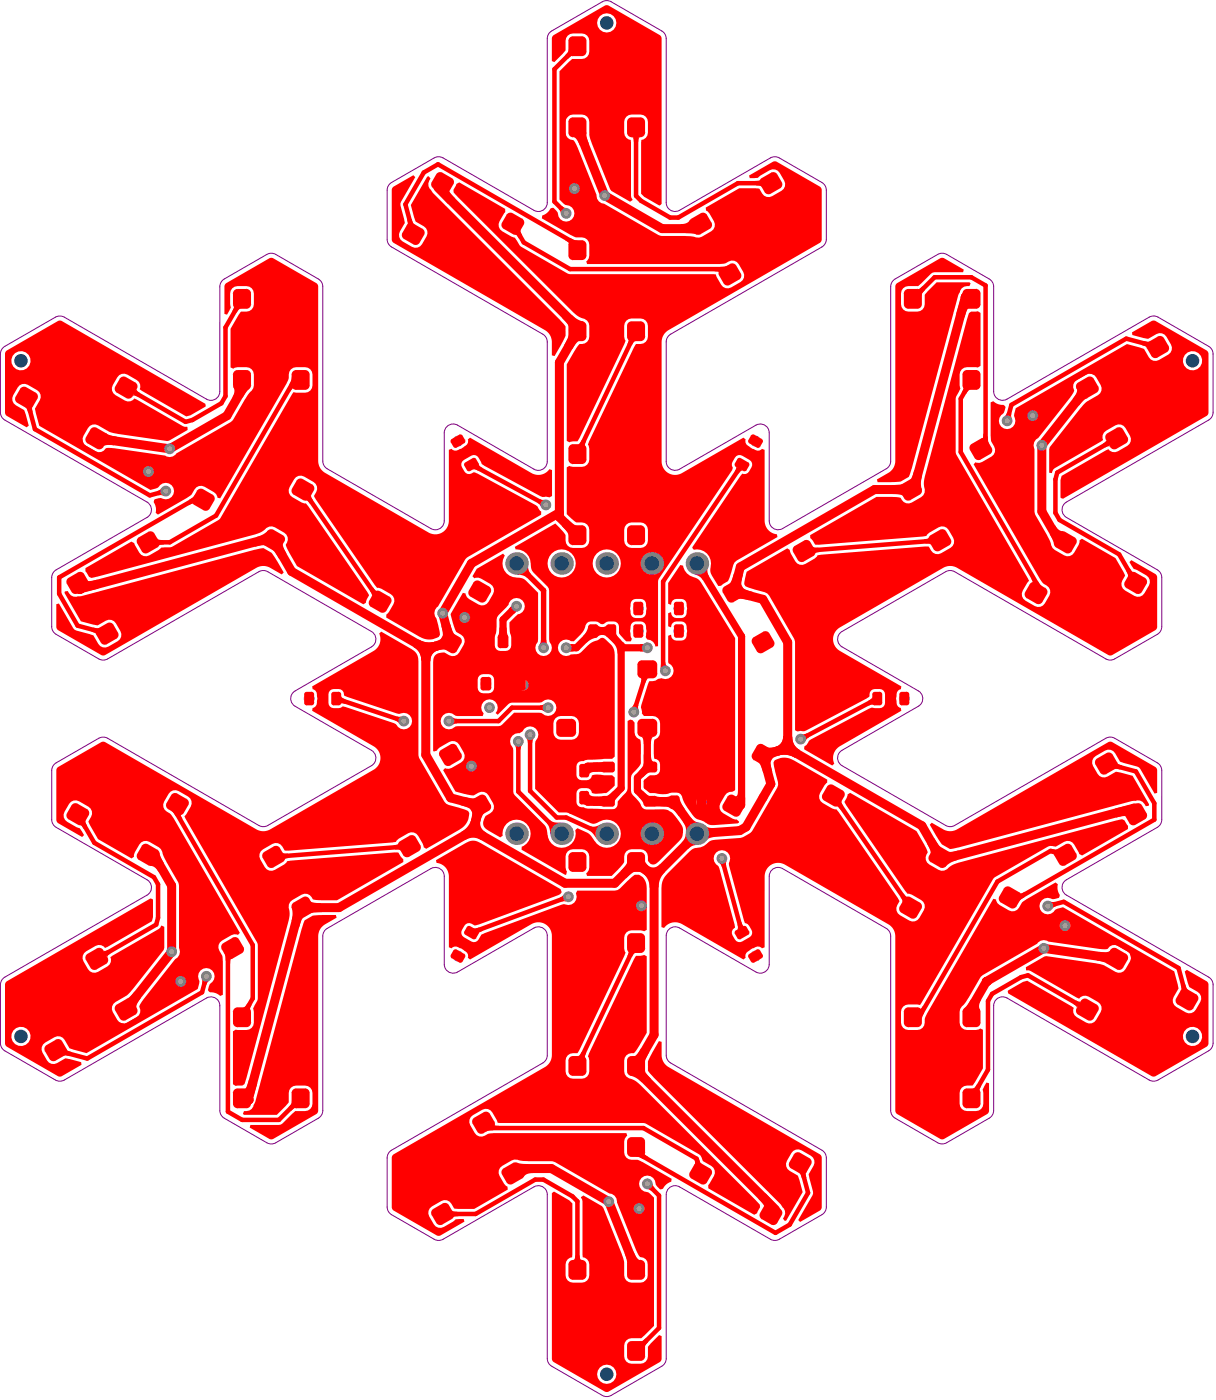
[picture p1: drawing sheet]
<svg xmlns="http://www.w3.org/2000/svg" width="228mm" height="262mm" viewBox="0 0 228 262" stroke-linecap="round" stroke-linejoin="round" font-family="sans-serif">
<path d="M9.7 117.5v-9.2a1.66 1.66 0 0 1 .8-1.5l17.1-9.8a1.66 1.66 0 0 0 0-2.9l-26.7-15.3a1.66 1.66 0 0 1-.8-1.5v-10.9a1.66 1.66 0 0 1 .8-1.5l9.5-5.4a1.67 1.67 0 0 1 1.7 0l26.6 15.3a1.66 1.66 0 0 0 2.5-1.4v-19.7a1.67 1.67 0 0 1 .8-1.4l8-4.6a1.66 1.66 0 0 1 1.7 0l8 4.6a1.66 1.66 0 0 1 .8 1.4v32.7a1.67 1.67 0 0 0 .8 1.5l19.5 11.2a1.66 1.66 0 0 0 2.5-1.4v-16.6a1.66 1.66 0 0 1 2.5-1.4l14.3 8.3a1.66 1.66 0 0 0 2.5-1.5v-22.4a1.67 1.67 0 0 0-.9-1.4l-28.3-16.4a1.66 1.66 0 0 1-.8-1.4v-9.3a1.66 1.66 0 0 1 .8-1.4l8-4.6a1.67 1.67 0 0 1 1.6 0l17.1 9.8a1.66 1.66 0 0 0 2.5-1.4v-30.8a1.66 1.66 0 0 1 .8-1.4l9.5-5.5a1.67 1.67 0 0 1 1.6 0l9.5 5.5a1.66 1.66 0 0 1 .9 1.4v30.8a1.66 1.66 0 0 0 2.5 1.4l17-9.8a1.67 1.67 0 0 1 1.6 0l8 4.6a1.66 1.66 0 0 1 .9 1.5v9.2a1.67 1.67 0 0 1-.9 1.4l-28.3 16.4a1.67 1.67 0 0 0-.8 1.4v22.4a1.66 1.66 0 0 0 2.5 1.5l14.3-8.3a1.66 1.66 0 0 1 2.5 1.4v16.6a1.67 1.67 0 0 0 2.5 1.4l19.4-11.2a1.66 1.66 0 0 0 .8-1.5v-32.7a1.67 1.67 0 0 1 .9-1.4l7.9-4.6a1.67 1.67 0 0 1 1.7 0l8 4.6a1.66 1.66 0 0 1 .8 1.4v19.7a1.66 1.66 0 0 0 2.5 1.4l26.7-15.3a1.67 1.67 0 0 1 1.6 0l9.5 5.4a1.66 1.66 0 0 1 .8 1.5v10.9a1.67 1.67 0 0 1-.8 1.4l-26.6 15.4a1.66 1.66 0 0 0 0 2.9l17 9.8a1.67 1.67 0 0 1 .8 1.5v9.2a1.66 1.66 0 0 1-.8 1.4l-8 4.6M178.9 107.2a1.67 1.67 0 0 0-1.7 0l-19.6 11.4a1.66 1.66 0 0 0 .2 2.7l14.7 8.5a1.66 1.66 0 0 1-.4 2.6l-14.5 8.4a1.66 1.66 0 0 0 .2 2.7l19.8 11.4a1.67 1.67 0 0 0 1.3-.1l28.7-16.5a1.66 1.66 0 0 1 1.3 .1l8.3 4.8a1.67 1.67 0 0 1 .5 1.3v9.5a1.67 1.67 0 0 1-.8 1.1l-17.3 10a1.66 1.66 0 0 0 .3 2.7l26.9 15.6a1.67 1.67 0 0 1 .5 1.2v11.3a1.67 1.67 0 0 1-.8 1.1l-9.8 5.6a1.66 1.66 0 0 1-1.3-.1l-26.9-15.5a1.66 1.66 0 0 0-2.3 1.5v20a1.66 1.66 0 0 1-.8 1.1l-8.3 4.8a1.67 1.67 0 0 1-1.4-.2l-8.2-4.8a1.67 1.67 0 0 1-.6-1.2v-33.1a1.66 1.66 0 0 0-.8-1.1l-19.7-11.3a1.66 1.66 0 0 0-2.2 1.6l-.1 16.9a1.66 1.66 0 0 1-2.4 1l-14.6-8.3a1.66 1.66 0 0 0-2.2 1.5v22.8a1.67 1.67 0 0 0 .8 1.1l28.6 16.5a1.66 1.66 0 0 1 .6 1.3l-.1 9.5a1.67 1.67 0 0 1-.8 1.1l-8.3 4.8a1.67 1.67 0 0 1-1.3-.2l-17.3-9.9a1.66 1.66 0 0 0-2.2 1.5l-.1 31.1a1.66 1.66 0 0 1-.8 1.1l-9.8 5.6a1.67 1.67 0 0 1-1.3-.1l-9.8-5.7a1.67 1.67 0 0 1-.5-1.2l-.1-31a1.66 1.66 0 0 0-2.4-1.2l-17.4 10a1.67 1.67 0 0 1-1.3-.2l-8.3-4.8a1.67 1.67 0 0 1-.5-1.2v-9.6a1.67 1.67 0 0 1 .8-1.1l28.6-16.5a1.66 1.66 0 0 0 .6-1.3l-.1-22.7a1.66 1.66 0 0 0-2.4-1.1l-14.8 8.4a1.66 1.66 0 0 1-2-1.6l-.1-16.8a1.66 1.66 0 0 0-2.4-1.2l-19.8 11.5a1.66 1.66 0 0 0-.5 1.2v33a1.67 1.67 0 0 1-.8 1.1l-8.3 4.8a1.67 1.67 0 0 1-1.4-.2l-8.3-4.8a1.66 1.66 0 0 1-.5-1.2v-19.9a1.66 1.66 0 0 0-2.5-1.2l-27 15.5a1.66 1.66 0 0 1-1.3-.1l-9.8-5.7a1.66 1.66 0 0 1-.5-1.2v-11.3a1.66 1.66 0 0 1 .8-1.1l26.9-15.6a1.66 1.66 0 0 0-.2-2.7l-17.4-10a1.66 1.66 0 0 1-.5-1.2v-9.6a1.66 1.66 0 0 1 .8-1.1l8.3-4.7a1.66 1.66 0 0 1 1.4 .1l28.6 16.5a1.66 1.66 0 0 0 1.4-.1l19.7-11.4a1.66 1.66 0 0 0-.3-2.7l-14.6-8.6a1.66 1.66 0 0 1 .3-2.6l14.6-8.4a1.66 1.66 0 0 0-.3-2.7l-19.7-11.4a1.66 1.66 0 0 0-1.4 .2l-28.6 16.5a1.66 1.66 0 0 1-1.4-.2l-8.3-4.8a1.66 1.66 0 0 1-.5-1.2M178.9 107.2l28.4 16.3M207.3 123.5a1.66 1.66 0 0 0 1.6 0" fill="none" stroke="#800080" stroke-width=".19"/>
<g fill="#f00">
<path d="M4.6 76.3l1.6-.2a.9 .9 0 0 0-.1 1.2l-.8 .1a1.3 1.3 0 0 0-.7-1.1z"/>
<path d="M12.4 196.5a.9 .9 0 0 0 1 .7l-.3 .8a1.3 1.3 0 0 0-1.3 0z"/>
<path d="M9.9 66.7h1.8a.48 .48 0 0 0-.3 .7l.1 .5-.9-.1a1.39 1.39 0 0 0-.6-1.1z"/>
<path d="M19.3 178.1l.4 .2 .6-.3 .4 .8-.3 .1a.48 .48 0 0 0-.2 .7z"/>
<path d="M14.8 154.7l1.3-1a.93 .93 0 0 0 .2 1.1l-.6 .6-.5-.7z"/>
<path d="M16.2 108.3l-.1 .5 .3 .1 1.9-.2 .1 1.7-3.8 .9z"/>
<path d="M22.1 143.3v.4l.5 .4-.4 .8-.6-.3-.3 .2z"/>
<path d="M26.2 88.4l.7-.5 .4 1.4-.8-.1z"/>
<path d="M25.7 72.9v.3l.5 .5-.4 .7-.6-.2-.4 .1z"/>
<path d="M33 184.5l1.4 .4-.5 .7-.8-.2z"/>
<path d="M29.9 159.8l.3 1 .5 1-1 1.7a1.8 1.8 0 0 0-1.6-1.2z"/>
<path d="M29.4 100.8a.94 .94 0 0 0 1.1 .4l.2 .9-.8 .1-.3 .3z"/>
<path d="M28.3 87.5l.9 .1 .2 .8-.7 .5z"/>
<path d="M37.8 183.6l1.4 .3-.5 .7-.8-.2z"/>
<path d="M37 167.1l.7-.4 .6 .6-1.2 .7z"/>
<path d="M37.2 168.8l1.4 .3-.5 .7-.8-.2z"/>
<path d="M36.8 169.8l1.7 .1a1.15 1.15 0 0 0-.7 1.2l-.9-.1 .2-.9z"/>
<path d="M35.4 93.7l.3-.1a1.66 1.66 0 0 0 .9-1l-.2 2a.34 .34 0 0 0-.3-.3 .34 .34 0 0 0-.4 .2l-.4 .2z"/>
<path d="M45.4 188.9a.94 .94 0 0 0 .9-.8l.9 .2-.3 .8 .1 .4z"/>
<path d="M43.3 83.2l.7-.6 .7 .5-.1 .8z"/>
<path d="M42 84.2l.7-.5 .4 1.4-.9-.1z"/>
<path d="M43.7 82.3a.65 .65 0 0 0 .8-.5l.7 .4-.1 .3a.48 .48 0 0 0 .1 .6z"/>
<path d="M43.7 72.6l3.1 .2-.7 .8-.6 .9h-2a1.8 1.8 0 0 0 .2-1.9z"/>
<path d="M52.9 159.7l.3 .3h.7l.4 .8-.8 .2-.2 .3z"/>
<path d="M50 102.5l3.3-1h-.1a1.59 1.59 0 0 0 .3 1.9l.2 .4-1.4 1a3.7 3.7 0 0 0-2.1-2.3z"/>
<path d="M57.9 168.5v.1a1.59 1.59 0 0 0 1.8 .7h.4l.2 1.7a3.7 3.7 0 0 0-3 .7l-.1 .1z"/>
<path d="M57.2 93.8l1.2-1.1-.1 .4 .4 .7-.6 .7-.5-.6z"/>
<path d="M63.9 130.4l.2 .4 .6 .3v.9l-.1-.1a.52 .52 0 0 0-.8 .2z"/>
<path d="M69.9 110.1l.6 .6h.3l-1.2 1.2 .1-.4-.3-.7z"/>
<path d="M78.6 216.4a.66 .66 0 0 0 1 0l.4 .7-.5 .4v.4z"/>
<path d="M76.3 41.1l.8-.1a1.31 1.31 0 0 0 .7 1.1l-1.6 .2a.88 .88 0 0 0 .1-1.2z"/>
<path d="M84.9 134.5l.8 .3v.8l-.8 .3z"/>
<path d="M87 116.8l1.1-.9 .3 .7-.6 .6z"/>
<path d="M90.8 212.3l2-1.7-.2 .2a.66 .66 0 0 0 .9 .3l-1.1 .8-1 .1z"/>
<path d="M88.5 173.9l.5 .2 .8-.2 .7 .6-.8 .4-.1 .4z"/>
<path d="M96.4 139.7h1.5l-.3 .8h-.9z"/>
<path d="M96.8 127.6l.6-.6 .7 .4-1 1z"/>
<path d="M98.8 127.7l.8 .3v.9l-.8 .2z"/>
<path d="M95.9 126.6l.9-.3a1.23 1.23 0 0 0 1 .7l-1.3 .9a.66 .66 0 0 0-.2-.9z"/>
<path d="M98.5 127.6a.63 .63 0 0 0 .8 .4v.9h-.3a.58 .58 0 0 0-.6 .4z"/>
<path d="M95.8 113.7l1 1-.5 .4-.9-1z"/>
<path d="M96.8 107.7l2.1-2a2.66 2.66 0 0 0 .6 1.9l-.7 .7-.8-.4z"/>
<path d="M101.2 93.6l.8 .1-.7 1.2-.5-.6z"/>
<path d="M106.7 214.6l.8-.3v1.5l-.8-.3z"/>
<path d="M105.7 214.6h.3a.48 .48 0 0 0 .5-.4v1.7a.66 .66 0 0 0-.8-.4z"/>
<path d="M104.9 168.3l.7-.6 .5 1.3-.9 .1z"/>
<path d="M103.1 153.7a2.47 2.47 0 0 0 2 .5l-1.9 2.2a3.3 3.3 0 0 0-.7-2z"/>
<path d="M104 147.4h.8l.1 .6 .3 .4h-1.6l.3-.4z"/>
<path d="M105.3 149.3l.1 .5 .5 .7-.3 .9-.7-.6h-.4z"/>
<path d="M103.4 142.5l.8-.1 .3 .7 .4 .1-1.4 .3z"/>
<path d="M104.2 126.1l1.4 1.1a1.13 1.13 0 0 0-1.2 .6l-.7-.5 .6-.7z"/>
<path d="M106.8 120.7l.7 .1v1.3l-.7 .1z"/>
<path d="M103.7 123.7l.7-.5a1.29 1.29 0 0 0 1.1 .6l-1.3 1a.9 .9 0 0 0-.5-1.1z"/>
<path d="M106.2 117a.55 .55 0 0 0 .8-.2l.3-.3 .3 .9a1.39 1.39 0 0 0-.6 1.1z"/>
<path d="M105.9 45l1-.4 .2 .1a1.67 1.67 0 0 0 1.3 .3l-1.9 .9a.34 .34 0 0 0 .1-.4 .34 .34 0 0 0-.3-.2z"/>
<path d="M104.7 39.2l.6-.6 .8 .4-1 1z"/>
<path d="M109 251.4a.49 .49 0 0 0 .8-.2l.3-.3 .4 .8a1.38 1.38 0 0 0-.6 1.1z"/>
<path d="M109.9 215.5a1.13 1.13 0 0 0 .6 1.2l-.5 .7-.7-.5h-.4z"/>
<path d="M109.5 175.1a.5 .5 0 0 0 .9 0l.1-.1 .1 .9a1.03 1.03 0 0 0-.7 .9z"/>
<path d="M110.6 154.9a2.07 2.07 0 0 0 2-.4l-.7 2.9-.8-1.1-.7-.6z"/>
<path d="M111.1 149.4l1.9-.2v2l-1.9-.1z"/>
<path d="M110.3 148.5a.91 .91 0 0 0 1.1 .8l.7 .1v1.7l-2-.2z"/>
<path d="M111.1 143l1.9-.2v2l-1.9-.2z"/>
<path d="M110.1 143.1l2-.1v1.6a1.59 1.59 0 0 0-1.7 .7l-.1 .2z"/>
<path d="M112.8 113.7l.6-.1 .2-.4v1.7l-.2-.3-.6-.1z"/>
<path d="M119.9 251.4a.9 .9 0 0 0 1.1-.5l.5 .7a1.29 1.29 0 0 0-.6 1.1z"/>
<path d="M117.1 235l1.6-.4a1.94 1.94 0 0 0 1.4 1.7h.2l-2.8 .8a3.8 3.8 0 0 0-.4-2.1z"/>
<path d="M118.4 225.8l.6-.6 .8 .4-1 1z"/>
<path d="M119 216.9l1.9-.8a.34 .34 0 0 0-.1 .4 .34 .34 0 0 0 .3 .2l.4 .2-.9 .4-.3-.1a1.67 1.67 0 0 0-1.3-.3z"/>
<path d="M117.6 178.2l1.7 .5-.5 .1-.4 .6-.8-.1 .2-.8z"/>
<path d="M119.2 169.6l.8 1.2-.9 .1-.4-.7z"/>
<path d="M117.5 160.9l2.2 2.6-.4-.2-.4 .1-1.6 1.3-1-1.4a2.57 2.57 0 0 0 1.3-2.3z"/>
<path d="M120.9 160.8a1.32 1.32 0 0 0 .7 1.6l.6 .5-.7 1.6-1.8-1.1-.6-.1-.3 .2z"/>
<path d="M119.5 154.2l.6-.6 .1 .2a3 3 0 0 0 1.9 .4l-2 2.1a2.83 2.83 0 0 0-.6-2.1z"/>
<path d="M119.9 127.1l1.8 .1-.4 .2-.3 .6h-.9v-.2a.48 .48 0 0 0-.2-.7z"/>
<path d="M120 120.8l.6-.1v1.5l-.6-.1z"/>
<path d="M120.1 105.7l2 2a2.83 2.83 0 0 0-2 .6l-.6-.6 .1-.1a3 3 0 0 0 .5-1.9z"/>
<path d="M118.7 86l1.4-.3-.1 .8-.8 .2z"/>
<path d="M118.8 87l1.7-.2a.64 .64 0 0 0-.2 1h-.9l-.2-.6z"/>
<path d="M117.6 63.5l1.7 .5-.5 .1-.4 .6-.8-.1 .2-.8z"/>
<path d="M119.9 46.2l.8 .3v.8l-.8 .3z"/>
<path d="M120.9 46a.66 .66 0 0 0 .8 .5v.8h-.3a.48 .48 0 0 0-.5 .4z"/>
<path d="M118.4 25.7h1.6a.66 .66 0 0 0-.4 .9h-.8l-.1-.7z"/>
<path d="M123 146.2a.78 .78 0 0 0 1 .4v.8a.87 .87 0 0 0-1 .4z"/>
<path d="M122.9 149.2l1.9 .3-.1 1.7h-1.8z"/>
<path d="M123.8 149.4h1.2l.7-.2-.1 2.3a2.48 2.48 0 0 0-1.8-.4z"/>
<path d="M123.9 124.6l.8-.5 .1 .5 .2 .2-1.2 .6z"/>
<path d="M130.1 217.3l.9-.1 .3 .8 .2 .2-1.4 .2 .2-.3z"/>
<path d="M132 154.7l.8 .4 .9 .1 .2 1.7-1 .2-.7 .6z"/>
<path d="M130.7 149l.7 .4-1 1-.3-.8z"/>
<path d="M131.1 148.9h.8l.3 .8h-1.4z"/>
<path d="M130.2 148.6l.8 .6 .4-.1-.9 1.6v-.5l-.6-.7z"/>
<path d="M131.1 148.3h.8l.1 .6 .3 .4h-1.6l.3-.4z"/>
<path d="M131.5 119.4h1.6l-.3 .4-.1 .6h-.9v-.6z"/>
<path d="M131.9 116.2h.8l.1 .6 .3 .4h-1.6l.3-.4z"/>
<path d="M131.5 115.2h1.6l-.3 .4-.1 .6h-.8l-.1-.6z"/>
<path d="M130.1 107.7l2.6-1.6-.1 1.1 .3 .9-1.2 .7-.6-.7z"/>
<path d="M138.3 148.2l1.4 1.4-.1 1-2-1.4a.41 .41 0 0 0 .5 0 .41 .41 0 0 0 .2-.5z"/>
<path d="M137.5 107.5l1.7 .3-.3 1.9 .2 .6 .3 .1-3.3-.6a1.47 1.47 0 0 0 1.2-1.4z"/>
<path d="M137.8 87.4l1.5 .9h-.4l-.5 .5-.7-.4 .2-.3a.46 .46 0 0 0-.1-.7z"/>
<path d="M143.3 139.7a1.47 1.47 0 0 0 1.7 .4l.9-.2 .7 1.5-1.8 .8-.4 .2v.5z"/>
<path d="M150.4 137.6l.8-.1 .4 .7-.6 .7z"/>
<path d="M152.3 102.3l.3 .3 .8 .1 .3 .8-.8 .2-.2 .3z"/>
<path d="M156.6 151.2l1.2-1.2-.1 .4 .4 .7-.6 .7-.5-.6z"/>
<path d="M170.7 203.2h.8v.3a.48 .48 0 0 0 .4 .6h-1.7a.66 .66 0 0 0 .5-.9z"/>
<path d="M172.3 188.9l.1 .2a.66 .66 0 0 0 .6-.6l.2 1.4-.4 .9v.7z"/>
<path d="M173.2 101.1l.8-.2 .2-.3 .4 1.7-.4-.3-.7-.1z"/>
<path d="M171.8 54.2a.88 .88 0 0 0 1.1-.6l.5 .8a1.3 1.3 0 0 0-.7 1.1z"/>
<path d="M180.4 72.4l1.6 .7a.94 .94 0 0 0-.9 .7l-.9-.2 .4-.8z"/>
<path d="M184.3 176.9l.9 .1 .2 .8-.7 .5z"/>
<path d="M185.1 176.5a1.13 1.13 0 0 0 1.3 .1l.4 .8-.9 .3-.1 .4z"/>
<path d="M184.3 81.3l.8 .6v.2a1.66 1.66 0 0 0 .4 1.3l-1.6-1.2a.34 .34 0 0 0 .4-.1 .34 .34 0 0 0 0-.4z"/>
<path d="M191 167.3a.34 .34 0 0 0 .3 .3 .34 .34 0 0 0 .4-.2l.4-.2-.1 1-.2 .1a1.66 1.66 0 0 0-1 1.1z"/>
<path d="M193.2 108.4l1.3 .5 .6 .8 .6 .4-2.5-.8h.2a.66 .66 0 0 0-.2-.9z"/>
<path d="M192.7 78.4l1.3 .4-.4 .7-.9-.2z"/>
<path d="M193.5 76.3l.8 .2 .1 .9-1.4-.4z"/>
<path d="M201.7 187.6l.2 .1a.48 .48 0 0 0 .7-.1l-.8 1.5a.65 .65 0 0 0-.6-.8z"/>
<path d="M198 173.5l.7-.5 .4 1.4-.9-.1z"/>
<path d="M196.9 169l.8 .1 .2 .8-.7 .5z"/>
<path d="M205.2 117.1l.6 .2 .4-.2-.9 1.5v-.4l-.5-.4z"/>
<path d="M207.3 82.4l.8 1.4a.66 .66 0 0 0-1 .1l-.4-.7 .5-.5z"/>
<path d="M211.1 107.1l.6-.6 .5 .7 .4 .1-1.3 1a.93 .93 0 0 0-.2-1.2z"/>
<path d="M221.3 184.6h.8a1.3 1.3 0 0 0 .7 1.1l-1.6 .2a.9 .9 0 0 0 .1-1.3z"/>
<path d="M220 73.4a1.39 1.39 0 0 0 1.3 0l-.9 1.4a.49 .49 0 0 0-.5-.6l-.4-.1z"/>
<path d="M17.5 117.6a1.32 1.32 0 0 0 1.3 0l-.7 1.5a.88 .88 0 0 0-1-.7z"/>
<path d="M23.7 187.3a3.9 3.9 0 0 0 1.5-1.4l1.2 1.2a1.94 1.94 0 0 0-.8 2.1l.1 .1z"/>
<path d="M31.8 151.8l2.4 .9-.2-.1a.66 .66 0 0 0 .2 .9l-1.3-.5-.6-.8z"/>
<path d="M29.5 92.1l.7-.5 .4 1.3h-.9z"/>
<path d="M36.5 166.3l.7-.5 .2 .3a.48 .48 0 0 0 .6 .3l-1.5 .8a.66 .66 0 0 0 0-.9z"/>
<path d="M41.9 178.5l1.7 1.2a.34 .34 0 0 0-.4 .1 .34 .34 0 0 0 0 .4l-.1 .5-.8-.6v-.3a1.67 1.67 0 0 0-.4-1.3z"/>
<path d="M43.7 57.2l1.6 .7a.94 .94 0 0 0-1 .7l-.8-.2 .3-.8z"/>
<path d="M55.5 57.9h1.7l-.3 .2-.1 .6h-.9l-.1-.6z"/>
<path d="M84.6 226.8a.94 .94 0 0 0 1.1 .4l.2 .8-.8 .1-.3 .3z"/>
<path d="M82.7 117.3l1.7-.2a2.57 2.57 0 0 0 1.3 2.2h.2l-3.4 .6 .4-.3 .1-.4z"/>
<path d="M96.8 217.9l1 .3h1.1l1 1.7a1.8 1.8 0 0 0-1.8 .8z"/>
<path d="M98.6 138.4h1.5l-.3 .9h-.9z"/>
<path d="M101.2 132.2l.8-.2v1.4l-.8-.3z"/>
<path d="M96.3 44l1.4-1.1a.94 .94 0 0 0 .2 1.2l-.7 .6-.5-.7z"/>
<path d="M103.6 145.6h1.6l-.3 .4-.1 .6h-.8l-.1-.6z"/>
<path d="M105.2 118l.8 1.6a.55 .55 0 0 0-.8 .2l-.3 .3-.3-.9a1.39 1.39 0 0 0 .6-1.1z"/>
<path d="M106.4 97.3l1.5 1.2 .4 .1 .4-.1-2.2 2.5a1.47 1.47 0 0 0-.6-1.7l-.6-.7z"/>
<path d="M106.5 9.2l1 1.3a.9 .9 0 0 0-1.1 .5l-.5-.7a1.3 1.3 0 0 0 .7-1.1z"/>
<path d="M112.3 117.6a1.75 1.75 0 0 0 1.5-.4v2.2l-.6-.3-.9-.1z"/>
<path d="M110.3 117.3l1.5 2.2-1 .4-.9 .6-.6-1.3 .6-.8z"/>
<path d="M112 117.2l.5 .3 1 .1v1.4a1.76 1.76 0 0 0-1.5 .4z"/>
<path d="M119.8 227.6l1-1 .4 .8-.6 .6z"/>
<path d="M118 201.6l2.9-1.6-.2 .4 .1 .4 1.2 1.5-1.7 .6a4.3 4.3 0 0 0-2.3-1.3z"/>
<path d="M118.3 198l.2 .1a1.6 1.6 0 0 0 1.4-1.2l.3-.4 1.5 .7a3.7 3.7 0 0 0-.9 3l.1 .1z"/>
<path d="M118.8 131.9l.8 .3 .1 .8-1.4-.4z"/>
<path d="M117.5 9l.9 1.5a.49 .49 0 0 0-.8 .2l-.3 .3-.4-.8a1.38 1.38 0 0 0 .7-1.1z"/>
<path d="M127.3 149.4l.2 .9 .8 1.3-1.1 1.4-.8-1-.7-.4z"/>
<path d="M138.2 173.3l.8-.4v.2a.52 .52 0 0 0 .6 .5l-1.5 .8 .2-.4z"/>
<path d="M138.9 109.5v.5l.4 .3 1.8 .7-.7 1.6a2.57 2.57 0 0 0-2.6 0v.1z"/>
<path d="M147.9 44l.9 1.5-.4-.2-.6 .3-.4-.8 .5-.4z"/>
<path d="M149.6 219.8l1.6-.2a.88 .88 0 0 0-.1 1.2l-.8 .1a1.31 1.31 0 0 0-.7-1.1z"/>
<path d="M171.4 88.1l1.4 1.2a4.3 4.3 0 0 0 0 2.6l-2.9-1.6 .5-.1 .2-.3z"/>
<path d="M177.1 159.2l.1 .3 .5 .2 2-.3-.4 1.9a4.3 4.3 0 0 0-2.2 1.3z"/>
<path d="M180.4 55l1.7 2.9-.3-.3-.3 .2-.7 1.7-1.6-.7z"/>
<path d="M188.7 77.3l.9 .2v.9l-1.4-.4z"/>
<path d="M200.1 172.7h.9l.2 .8-.7 .5z"/>
<path d="M197.1 159.1l.8 .2 .3-.2-.6 1.4-.1-.3-.7-.3z"/>
<path d="M197.7 98.5a1.8 1.8 0 0 0 1.6 1.1l-1.8 2.5-.1-.6-.7-1.4z"/>
<path d="M206.1 178.4a1.95 1.95 0 0 0 2.1-.3l.1-.2-.7 2.8a3.9 3.9 0 0 0-2.1-.6z"/>
<path d="M214.4 63.9a1.3 1.3 0 0 0 1.2 0l-.6 1.5a.9 .9 0 0 0-1-.7z"/>
<path d="M7 187.2a.49 .49 0 0 0 .5 .5l.4 .1-.4 .8a1.39 1.39 0 0 0-1.3 0z"/>
<path d="M19.9 81.2a3.9 3.9 0 0 0 2 .7l-.6 1.6a1.95 1.95 0 0 0-2.1 .4v.1z"/>
<path d="M33.9 182.4l.8 .2 .1 .9-1.4-.4z"/>
<path d="M48.1 100.7a4.3 4.3 0 0 0 2.2-1.3v3.3l-.2-.4-.4-.1-2 .3z"/>
<path d="M74.4 134.3h.8l-.4 1.3-.7-.5z"/>
<path d="M88.4 153.5l1.7 .1a2 2 0 0 0 1 2.5l-1 1.4a2.75 2.75 0 0 0-2.9 0l-.7-1.6a3.9 3.9 0 0 0 1.9-2.4z"/>
<path d="M87 149.4a2.57 2.57 0 0 0 2.6 0l.1-.2-1.1 3.2-.1-.4-.4-.3-1.8-.7z"/>
<path d="M88.5 142.6l.8-.3 .5 .7-.4 .7z"/>
<path d="M101.4 120h1l.2 .7h-1.4z"/>
<path d="M80.8 120.5l1.8-.7 .4-.3 .1-.5 1.1 3.2a1.48 1.48 0 0 0-1.8-.3l-.9 .2z"/>
<path d="M88.5 88.1l1.2-1.1 .2 .4 .5 .3-.8 .6-.7-.3z"/>
<path d="M107.8 235.4h.8l.1 .6 .4 .2h-1.7a.66 .66 0 0 0 .4-.8z"/>
<path d="M121.3 223l1-1.1 .4 .8-.6 .6z"/>
<path d="M108.2 216.1l1-1.1 .4 .8-.6 .6z"/>
<path d="M108.2 198l.4-.2 .4-.6 .9 .2-.3 .7 .2 .4z"/>
<path d="M108.5 175.8l.8-.1 .5 .7-.6 .7z"/>
<path d="M128.5 156.3l2.1 2.1-.9 .2-.8 .6-1.1-1.2 .5-.8z"/>
<path d="M128.1 154.2l1.3-1 .7 .7 .8 .3-2.4 1.7v-.8z"/>
<path d="M113 149.3a1.27 1.27 0 0 0 1.4-.6l.6-.4 1.2 .7-1 1.2-.1 .5 .1 .2z"/>
<path d="M120.4 148.3a2.01 2.01 0 0 0 1.9 1l.1-.1-1.7 1.7-.3-.7-.7-.8z"/>
<path d="M120.6 141.4h1.4a1.2 1.2 0 0 0 .5 1.4h.2l-2 .3z"/>
<path d="M120.7 143.1l1.7 1.7a1.11 1.11 0 0 0-1.4 .5l-.6 .5-.7-1.2 .8-.9z"/>
<path d="M114.8 120.3l1.6 .7-.7 1.6a3.1 3.1 0 0 0-.9-2.3z"/>
<path d="M113.9 112.8l1.1-.6 1 .2-.6 .7 .1 .4z"/>
<path d="M121.7 102.3h.9v.2a3 3 0 0 0 1 1.6h-2.9a2.82 2.82 0 0 0 1-1.8z"/>
<path d="M108.2 83.3l.4-.2 .4-.6 .9 .2-.3 .7 .2 .4z"/>
<path d="M127.5 42a1.8 1.8 0 0 0 1.8-.8l1.3 2.8-1-.2-1.1-.1z"/>
<path d="M107.1 25.7l2.8-.8a3.8 3.8 0 0 0 .5 2l-1.7 .4a1.94 1.94 0 0 0-1.4-1.7z"/>
<path d="M142.1 224.7l1.4-1 2.7 2.9-3.3 .1 .3-.1 .1-.4z"/>
<path d="M134.8 161.8l1.4-.3-.1 .8-.8 .2z"/>
<path d="M141.6 142.6l3.3-.6-.3 .2-.2 .6 .3 1.9-1.7 .2a2.57 2.57 0 0 0-1.3-2.3z"/>
<path d="M133.9 50.9l1.1-.9 1-.1 .6-.3-1.9 1.7 .1-.2a.66 .66 0 0 0-.9-.2z"/>
<path d="M141.5 33.9l.9-.1 .2-.3 .2 1.7a.94 .94 0 0 0-1.1-.4z"/>
<path d="M182.2 204.1a.94 .94 0 0 0 .9-.8l.8 .2-.3 .8 .1 .4z"/>
<path d="M181.9 187.4h2a1.8 1.8 0 0 0-.2 2l-3.1-.3 .8-.8z"/>
<path d="M182.8 178l1.3 .7-.7 .6-.7-.4z"/>
<path d="M169.3 167.5l.6 .6h.3l-1.2 1.2 .1-.5-.3-.6z"/>
<path d="M163.5 130.5l.3 1.7-.5-.1-.5 .2-.1-.9 .6-.5z"/>
<path d="M209.3 142.8a.9 .9 0 0 0 1 .7l-.4 .8a1.3 1.3 0 0 0-1.2 0z"/>
<path d="M189.1 94.7l1.2-.7 .2 .8-.8 .4z"/>
<path d="M189.3 92.1l.8 .2 .1 .9-1.4-.4z"/>
<path d="M189.4 95.6l1.5-.9a.66 .66 0 0 0 .1 1l-.8 .4-.1-.3a.48 .48 0 0 0-.7-.2z"/>
<path d="M201.7 72.6l2.1 2a3.9 3.9 0 0 0-1.6 1.5l-1.2-1.3a1.95 1.95 0 0 0 .8-2.1z"/>
<path d="M215.9 194.1h.9a1.39 1.39 0 0 0 .6 1.1h-1.6a.49 .49 0 0 0 .2-.7z"/>
<path d="M46.7 202.4l1.5 .7-1.2 3.8-1.7-2.8 .4 .2 .3-.1z"/>
<path d="M40.6 84.5l.9-.3 .1-.4 .7 1.6a1.15 1.15 0 0 0-1.3-.1z"/>
<path d="M54.7 206.4l1 1.4a.88 .88 0 0 0-1.2 .5l-.4-.7a1.31 1.31 0 0 0 .6-1.1z"/>
<path d="M54.6 170l2.9 1.7h-.4l-.3 .3-.7 1.8-1.5-1.2a4.3 4.3 0 0 0 0-2.6z"/>
<path d="M73.8 158.5l.7-.2 .2-.3 .5 1.6-.4-.3h-.7z"/>
<path d="M54.7 70.5l.4 2.5v-.2a.66 .66 0 0 0-.7 .7l-.2-1.4 .4-.9z"/>
<path d="M88 151.5l3.4 .7a1.47 1.47 0 0 0-1.3 1.3l-.2 .9-1.7-.2 .3-1.9-.1-.5z"/>
<path d="M93.6 117.7h1.3l.1 1 .2 .6h-1.9l.2-.6z"/>
<path d="M81.2 35.3h3.4h-.4v.5l1.1 1.4-1.4 1z"/>
<path d="M120 138.1h2.7a1.11 1.11 0 0 0-.7 1.4h-1.4a1.1 1.1 0 0 0-.6-1.4z"/>
<path d="M113.9 119.5l1.6-1.3a1.07 1.07 0 0 0 .4 1.3l.5 .6-.9 .9z"/>
<path d="M106.5 61.7l2.6 2.2h-.1a1.59 1.59 0 0 0-1.5 1.1l-.2 .4-1.6-.7a3.7 3.7 0 0 0 .9-2.9z"/>
<path d="M146.8 138l1.7 .1a2.74 2.74 0 0 0 1.4 2.6l-.9 1.3a3.9 3.9 0 0 0-3.1-.4l-.8-1.5a2 2 0 0 0 1.7-2.1z"/>
<path d="M182.3 178.8l1.4 .8a.66 .66 0 0 0-.8 .6l-.7-.5 .1-.2a.48 .48 0 0 0 0-.7z"/>
<path d="M173.7 158.2l1.4-1a3.7 3.7 0 0 0 2.1 2.2h.2l-3.3 1.1 .1-.1a1.59 1.59 0 0 0-.2-1.8z"/>
<path d="M167.1 90.9a3.7 3.7 0 0 0 3-.6l.1-.2-.7 3.4v-.2a1.59 1.59 0 0 0-1.8-.7h-.4z"/>
<path d="M209 151.6l3.9-.9-1.7 2.9 .1-.3-.3-.3-1.8 .3z"/>
<path d="M189.6 90.9h.9l-.1 .9 .2 .4-1.7-.2a1.13 1.13 0 0 0 .7-1.1z"/>
<path d="M121.2 162.1a1.68 1.68 0 0 0 2.5-.1l.9 1.5a3.9 3.9 0 0 0-1.2 2.9h-1.7a3.4 3.4 0 0 0-1.3-2.7z"/>
<path d="M168.1 53.1l8.4-4.8 .4 .1 3.7 2.1-.1 .5-5.7 .1-2.3 2.2a.55 .55 0 0 1-.7 .3 3.4 3.4 0 0 0-2.5 .4 4 4 0 0 0 0 4 3.5 3.5 0 0 0 3.6 0 3.2 3.2 0 0 0 .4-2.4l.1-.4 2.1-2.3h6.2l.2 .2-.2 .5a1.58 1.58 0 0 0-1.9 1.3l-1.1 3.8-7.9 29.2a1.98 1.98 0 0 1-.8 1.7l-.3 .2a3.5 3.5 0 0 1-2.7 .6h-2.5l-.2-.5 2.5-1.5a2.61 2.61 0 0 0 1-2v-32.8z"/>
<path d="M78.5 119.9a3.9 3.9 0 0 0 3 .4l.8 1.6a2 2 0 0 0-1.7 2.1l-1.6-.2a2.74 2.74 0 0 0-1.5-2.5z"/>
<path d="M105.4 59.6l1.8-.6a4.3 4.3 0 0 0 2.2 1.3l-2.9 1.7 .2-.4-.1-.4z"/>
<path d="M174.3 154.6l.3-.4 2.5 1.4a2.61 2.61 0 0 0 2.2-.1l28.7-16.5 .4 .1 8.3 4.9 .2 .3v4.3l-.5 .2-2.9-4.9-3-.9a.68 .68 0 0 1-.7-.5 3.3 3.3 0 0 0-1.6-1.9 4 4 0 0 0-3.5 2 3.5 3.5 0 0 0 1.8 3.1 3.2 3.2 0 0 0 2.3-.8l.5-.2 3 .7 3 5.4v.3h-.6a1.67 1.67 0 0 0-2.1-1l-33 8.8a1.97 1.97 0 0 1-1.9 .1l-.3-.2a3.5 3.5 0 0 1-1.9-2z"/>
<path d="M127.5 105.9l.5 .2a2.85 2.85 0 0 0 2.4 2.2l.5 .3 .4 .5 6.5 10.5v28.5a1.1 1.1 0 0 1-1.1 .4 3.5 3.5 0 0 0-1.8 3.1 4.2 4.2 0 0 0 2.9 2h.3l.4 .4v.2l-.3 .2-4.4 .3-1-.1-.9-.6-1.2-.4-.5-.3-1.4-2-.7-1.2a1.57 1.57 0 0 0-1.2-1.5l-1.5 .1a3.7 3.7 0 0 1-2.1 .1l-1-.1a1.87 1.87 0 0 1-1.5-.9l-.1-.1v-1.4l.6-.6a.96 .96 0 0 1 1.1-.3v-.1a1.19 1.19 0 0 0 1.3-1v-1a1.28 1.28 0 0 0-1.1-1.1l-.1-2.7a.68 .68 0 0 1 .4-.9l.2-.1a1.27 1.27 0 0 0 .6-1.2v-1.7a1.38 1.38 0 0 0-1.4-1.4h-1.6l-.4-.5-.2-1 1.6-5a2.19 2.19 0 0 0 1.6-.4l.7-.2a1.57 1.57 0 0 0 2.1-.8 1.57 1.57 0 0 0-.8-2l-.1-5.1 .6-.2a.99 .99 0 0 0 1 1.1h.9a1.05 1.05 0 0 0 1-1.3l.1-.5-.1-.5a1.07 1.07 0 0 0-1-1.3h-.9a1.13 1.13 0 0 0-1.1 1.1l-.5-.2v-2.4l.6-.2a.99 .99 0 0 0 1 1.1h.9a1.05 1.05 0 0 0 1-1.3l.1-.5-.1-.5a1.07 1.07 0 0 0-1-1.3h-.9a1.13 1.13 0 0 0-1.1 1.1l-.5-.2v-3.9z"/>
<path d="M73.7 35l3.8-2.1 .3 .3-2.8 5 .8 3a.55 .55 0 0 1-.1 .8v.1a3.4 3.4 0 0 0-.9 2.3 4 4 0 0 0 3.5 2 3.5 3.5 0 0 0 1.8-3.1 3.2 3.2 0 0 0-1.9-1.6l-.4-.3-.8-3 3.1-5.3 .2-.1 .4 .5a1.57 1.57 0 0 0 .1 2.2l2.7 2.9 21.5 21.4a2 2 0 0 1 1 1.6v.3a3.3 3.3 0 0 1-.8 2.6l-1.3 2.3-.5-.2v-2.9a2.6 2.6 0 0 0-1.2-1.8l-28.5-16.4-.3-.5v-9.5z"/>
<path d="M57.1 172.5l.6-.3a3.5 3.5 0 0 1 2.7-.6l2.5-.1 .2 .5-2.5 1.5a2.61 2.61 0 0 0-1 2v33l-.3 .3-8.3 4.8h-.5l-3.7-2.2 .1-.5 5.7-.1 2.3-2.1a.55 .55 0 0 1 .7-.4 3.4 3.4 0 0 0 2.6-.4 4 4 0 0 0 0-4 3.5 3.5 0 0 0-3.7 0 3.2 3.2 0 0 0-.4 2.4l-.1 .5-2.1 2.2h-6.2l-.2-.2 .2-.5a1.61 1.61 0 0 0 1.9-1.3l1.1-3.7 7.9-29.3z"/>
<path d="M12.2 110.9l.5-.1a1.48 1.48 0 0 0 2 1h.5l3.4-.9 29.2-7.8a1.97 1.97 0 0 1 1.9-.1l.3 .1a3.5 3.5 0 0 1 1.9 2l1.3 2.2-.4 .4-2.5-1.4a2.61 2.61 0 0 0-2.2 .1l-28.7 16.5-.4-.1-8.3-4.8-.1-.4v-4.3l.4-.2 3 4.9 3 .9a.55 .55 0 0 1 .6 .5 3.4 3.4 0 0 0 1.7 2 4 4 0 0 0 3.4-2 3.5 3.5 0 0 0-1.8-3.2 3.2 3.2 0 0 0-2.3 .9l-.4 .1-3-.7-3.1-5.3z"/>
<path d="M123.5 195.2l.5 .1v2.9a2.61 2.61 0 0 0 1.3 1.8l28.5 16.6 .2 .4v9.6l-.3 .3-3.7 2.2-.4-.4 2.8-4.9-.7-3.1a.55 .55 0 0 1 0-.8 3.4 3.4 0 0 0 .9-2.4 4 4 0 0 0-3.4-2 3.5 3.5 0 0 0-1.9 3.2 3.2 3.2 0 0 0 1.9 1.5l.4 .3 .8 3-3 5.3-.3 .1-.4-.4a1.56 1.56 0 0 0-.1-2.3l-2.7-2.8-21.5-21.5a2 2 0 0 1-1-1.6l.1-.3a3.3 3.3 0 0 1 .7-2.6z"/>
<path d="M81.7 161.3l5.8-3.3a2.27 2.27 0 0 1 2.4 0l15.2 8.7 .2 .5-.3 .4-.3 .2-14.9 5.5-.9 .2a1.21 1.21 0 0 0-1.9 0l-.5 1.2 .1 .7a3.2 3.2 0 0 0 2.5 1.2 1.97 1.97 0 0 0 1-1.1l.1-.3 .6-.2 15-5.5a2.24 2.24 0 0 0 1.8-.3 1.51 1.51 0 0 0 .3-1.7l.3-.5h7l.5-.1 3-2.7 .3-.2h.7a2.54 2.54 0 0 1 1.5 2.5v7.8l-.5 .3a4 4 0 0 0-3.3 .2 4.2 4.2 0 0 0-.3 3.5l.1 .3-.1 .5-8.9 18.3a1.66 1.66 0 0 0-2.2 1.4l.1 2.6 .3 .4 .4 .3a3.8 3.8 0 0 0 3.2-.3 4.2 4.2 0 0 0 .3-3.5l-.1-.2 .2-.6 8.5-17.8 .3-.5h.8l.7-.2 .5 .3v14.3l-1.9 3.3a.82 .82 0 0 1-1 .6 1.59 1.59 0 0 0-1.3 1.3l.1 2.6 .3 .4 .5 .4a4 4 0 0 1 2 1.1l22.2 22.2 .3 .4v.4l-.5 1.2-.5 .2-8.7-4.9v-.6l1.1-1.7 .2-.5-.1-.6-.2-.5-2-1.2-.4-1-.3-.3-10-5.8-27.7-.1a3.7 3.7 0 0 0-1.9-2.6 4 4 0 0 0-3.4 2 3.5 3.5 0 0 0 1.8 3.2h.5l1.2-.5 1-.2h24.9l.2 .5-.2 .2a4 4 0 0 0 0 3.9 3.2 3.2 0 0 0 2.2 .5l6.3 3.5-.1 .5-.2 .1a3.1 3.1 0 0 0-1.5 1.3l-.4 .1-.8-.9a2.17 2.17 0 0 0-1-1.6 1.57 1.57 0 0 0-2.1 1.3 1.57 1.57 0 0 0 1.7 1.7l1.1 1v24.1l-2 1.9a.68 .68 0 0 1-.7 .4 3.3 3.3 0 0 0-2.5 .4 4 4 0 0 0 0 4 3.5 3.5 0 0 0 3.6 0 3.2 3.2 0 0 0 .4-2.4l.1-.5 2-2.1 .5 .2v4.3l-.2 .4-10 5.8-.4-.1-9.8-5.7-.2-.4v-31.1l.4-.3 2.9 1.6 .6 .6-.1 10.1a1.4 1.4 0 0 0-1.2 1.4l.1 2.5 .3 .5 .4 .3a3.8 3.8 0 0 0 3.2-.3 4 4 0 0 0 0-4l-.8-.4v-.4v-10.1l-.3-.8 .4-.3 3.5 2 .3 .3 3.7 9.5 .2 .9v2.3a1.38 1.38 0 0 0 1.4 1.4l2.2-.1 .4-.3 .3-.5a4.2 4.2 0 0 0-.3-3.5l-.4-.3-.6-.1-.6-.9-3.8-9.5a1.52 1.52 0 0 0-1.4-1.6l-10.4-5.9-5.7-.1-1.7-.3a4.2 4.2 0 0 0-2.9 2 3.6 3.6 0 0 0 1.6 3.1l.1 .5-6.3 3.6h-3.7a2.37 2.37 0 0 0-2-1.6 4.2 4.2 0 0 0-2.9 2 3.5 3.5 0 0 0 1.8 3.2 4.1 4.1 0 0 0 3-1.3l.3-.3 1.5-.1 .1 .5-4.5 2.6-.4 .1-8.5-4.9-.2-.4v-9.4l.2-.4 28.9-16.8a2.55 2.55 0 0 0 .9-2v-22.4a2.52 2.52 0 0 0-3.8-2.2l-11.5 6.7-.4-.4a1.17 1.17 0 0 0-.8-1.4l-.7-.3a1.07 1.07 0 0 0-1.6 0l-.5-.2v-13.3a2.65 2.65 0 0 0-2.3-2.6zM111.9 257.6a1.81 1.81 0 0 0 3.6 0 1.81 1.81 0 0 0-3.6 0z"/>
<path d="M181.6 58.7l.4-.3h1.3l.5 .3v9.9l-.5 .3-2.1-.1-.5 .1-.4 .3-.3 .5-.2 2.5 .2 .6-.9 1.9v10.2l13.8 24a3.7 3.7 0 0 0-1.4 2.9 4 4 0 0 0 3.5 2 3.5 3.5 0 0 0 1.8-3.2l-.2-.5-1-.7-.7-.8-12.4-21.6 .3-.3h.2a4 4 0 0 0 3.5-1.9 3.2 3.2 0 0 0-.8-2.2v-7.2l.5-.2 .2 .2a2.4 2.4 0 0 0 1.6 .5l.5 .4-.4 1.1a1.58 1.58 0 0 0-.7 2.2 1.58 1.58 0 0 0 2.2 .6 1.58 1.58 0 0 0 .5-2.2l.3-1.5 20.8-12 2.7 .7a.68 .68 0 0 1 .6 .5 3.3 3.3 0 0 0 1.7 1.9 4 4 0 0 0 3.4-2 3.5 3.5 0 0 0-1.8-3.1 3.2 3.2 0 0 0-2.3 .8l-.5 .2-2.8-.7v-.5l3.7-2.1 .4-.1 10 5.8 .2 .4-.1 11.3-.2 .4-26.9 15.5-.5-.2-.1-3.3 .3-.8 8.7-5a1.33 1.33 0 0 0 1.8 .4l2.2-1.4 .2-.4v-.6a3.8 3.8 0 0 0-1.8-2.6 4 4 0 0 0-3.5 2l.1 .9-.3 .2-8.7 5.1-.3 .2-.3 .7-.5-.1v-4.4l.1-.4 6.4-8 .7-.6 2-1.1a1.38 1.38 0 0 0 .5-1.9l-1.2-1.9-.5-.2h-.5a4.2 4.2 0 0 0-2.9 2l-.1 .5 .2 .6-.5 1-6.2 7.9-.4 .3a1.5 1.5 0 0 0-.3 1.8v11.9l2.7 5 .7 1.6a4.2 4.2 0 0 0 3.2 1.6 3.6 3.6 0 0 0 1.8-3l.5-.3 6.2 3.6 1.8 3.3a2.97 2.97 0 0 0-.6 2 4 4 0 0 0 3.4 2 3.5 3.5 0 0 0 1.9-3.2 4.1 4.1 0 0 0-2.7-1.9l-.3-.1-.8-1.3 .3-.4 4.6 2.6 .2 .4v9.8l-.2 .3-8.1 4.7-.5 .1-29-16.6a2.61 2.61 0 0 0-2.2 .1l-19.4 11.3a2.52 2.52 0 0 0 0 4.3l11.5 6.7-.1 .5a1.01 1.01 0 0 0-.8 1.3l-.1 .5 .1 .4a1.05 1.05 0 0 0 .8 1.3l.1 .6-11.5 6.6a2.65 2.65 0 0 0-1.1 3.3l-.3 .3-5.3-3 .1-.6 .3-.2 .8-1 11.1-5.9 .6-.1a1.9 1.9 0 0 0 2.2-.6 3.2 3.2 0 0 0-.2-2.6 1.85 1.85 0 0 0-2.6 .3l-.1 .8-.5 .3-11.4 6.1-1.5 .1-.5-.2v-16.5l-.1-.5-4.7-8.2-.4-.4-4.1-1.4a2.42 2.42 0 0 1 .1-2l.1-.7 7.6-4.4 .5 .3v.2a3.8 3.8 0 0 0 1.9 2.6 4.2 4.2 0 0 0 3.2-1.5l.1-.3 .6-.1 20.3-1.5a1.66 1.66 0 0 0 2.3 1.2l2.1-1.3 .3-.5v-.6a3.8 3.8 0 0 0-1.8-2.6 4.2 4.2 0 0 0-3.2 1.5l-.2 .3-.5 .1-19.7 1.5h-.6l-.5-.7-.4-.5-.1-.6 12.5-7.1h3.8a.82 .82 0 0 1 .9 .5 1.61 1.61 0 0 0 1.9 .5l2.1-1.4 .3-.4v-.7a4 4 0 0 1 0-2.3zM221.7 67.6a1.81 1.81 0 0 0 3.6 0 1.81 1.81 0 0 0-3.6 0z"/>
<path d="M145.2 142.5l1.1-.4a3.5 3.5 0 0 1 2.4 .4l6.3 3.7v.5a4 4 0 0 0-1.5 3 4.2 4.2 0 0 0 3 2h.2l.4 .5 11.5 16.8a1.66 1.66 0 0 0 .1 2.6l2.2 1.2 .6-.1 .4-.2a3.8 3.8 0 0 0 1.4-2.9 4.2 4.2 0 0 0-2.9-2h-.3l-.4-.5-11.2-16.2-.2-.6 .4-.7 .1-.7 .5-.3 12.5 7.2 1.8 3.3a.81 .81 0 0 1 0 1.1 1.6 1.6 0 0 0 .6 1.9l2.2 1.2 .6-.1 .5-.3a4 4 0 0 1 2-1.1l30.3-8.1 .5-.1 .4 .2 .7 1v.6l-8.6 5-.5-.3-1-1.8-.3-.4-.5-.2h-.6l-2 1-1.1-.1-.4 .1-10 5.8-14 23.9a3.8 3.8 0 0 0-3.1 .3 4 4 0 0 0 0 4 3.5 3.5 0 0 0 3.6 0l.3-.5 .1-1.2 .4-.9 12.5-21.6 .5 .1v.2a4 4 0 0 0 3.4 2 3.2 3.2 0 0 0 1.5-1.7l6.2-3.7 .5 .4-.1 .2a3 3 0 0 0 .4 1.9l-.2 .4-1.1 .3a1.58 1.58 0 0 0-2.3 .5 1.58 1.58 0 0 0 .7 2.2 1.58 1.58 0 0 0 2.1-.8l1.4-.4 20.9 12 .7 2.7a.67 .67 0 0 1-.1 .8 3.3 3.3 0 0 0-.9 2.3 4 4 0 0 0 3.5 2 3.5 3.5 0 0 0 1.8-3.1 3.2 3.2 0 0 0-1.9-1.6l-.4-.3-.8-2.8 .4-.3 3.8 2.2 .2 .3v11.6l-.2 .3-9.9 5.6h-.4l-26.9-15.5-.1-.5 2.8-1.7 .8-.2 8.7 5a1.4 1.4 0 0 0 .6 1.8l2.3 1.2 .5-.1 .5-.2a3.8 3.8 0 0 0 1.3-2.9 4 4 0 0 0-3.4-2l-.8 .5-.3-.1-8.8-5.1-.8-.1v-.6l3.4-2h.4l9.9 1.4 .9 .3 2.7 1.4 .5-.1 .5-.2a3.8 3.8 0 0 0 1.3-2.9 4 4 0 0 0-3.4-2l-.5 .2-.4 .5h-1.1l-10-1.4-.3-.1a1.48 1.48 0 0 0-1.8 .5l-10.4 6-3 4.9-1.1 1.4a4.2 4.2 0 0 0 .3 3.5 3.6 3.6 0 0 0 3.5 .1l.5 .2v7.3l-1.9 3.2a2.98 2.98 0 0 0-2.1 .4 4 4 0 0 0 0 4 3.5 3.5 0 0 0 3.7 0 4.1 4.1 0 0 0 .3-3.2v-.4l.7-1.4 .5 .2v5.2l-.2 .4-8.5 4.9-.4-.1-8.2-4.7-.3-.3-.1-33.4a2.61 2.61 0 0 0-1.2-1.8l-19.4-11.2a2.52 2.52 0 0 0-3.8 2.2v13.3l-.5 .2a1.03 1.03 0 0 0-1.5 0l-1.1 .6a.94 .94 0 0 0-.5 1.1l-.4 .4-11.5-6.7a2.66 2.66 0 0 0-3.4 .8l-.4-.2v-7.7a3.5 3.5 0 0 1 1-2.3l4.3-4.2 .8-.6a5.3 5.3 0 0 0 2.4-.8l.5-.5 .6-.2 5.2-.4 1.7-.9 .4-.3 4.8-8.2 .1-.5-.7-3.5a1.09 1.09 0 0 1 .1-1.2zM134.2 159.8a1.63 1.63 0 0 0 .4 2.6l3.1 11.5a1.01 1.01 0 0 0-.4 1.4l.4 .8a.99 .99 0 0 0 1.4 .4l1.4-.8a.99 .99 0 0 0 .3-1.4 1.62 1.62 0 0 0-1-1.2h-.2l-.1-.4-2.9-10.5v-.4a1.56 1.56 0 0 0-.3-2 1.56 1.56 0 0 0-2.1 0zM221.7 194.3a1.81 1.81 0 0 0 3.6 0 1.81 1.81 0 0 0-3.6 0z"/>
<path d="M1.1 65.9l9.8-5.7h.6l27 15.5v.5l-2.8 1.7-.8 .2-8.7-5.1a1.4 1.4 0 0 0-.6-1.8l-2.2-1.1h-.6l-.5 .2a3.8 3.8 0 0 0-1.3 2.9 4 4 0 0 0 3.4 2l.8-.5 .4 .2 8.7 5 .8 .1 .1 .6-3.5 2-.4 .1-9.9-1.5-.9-.3-2.6-1.3h-.6l-.5 .2a3.8 3.8 0 0 0-1.3 3 4 4 0 0 0 3.5 1.9l.4-.2 .4-.5h1.1l10.1 1.4 .2 .2a1.48 1.48 0 0 0 1.8-.6l10.4-6 3-4.9 1.1-1.3a4.2 4.2 0 0 0-.3-3.6 3.6 3.6 0 0 0-3.5-.1l-.5-.2v-7.3l1.9-3.1a2.98 2.98 0 0 0 2.1-.5 4 4 0 0 0 0-4 3.5 3.5 0 0 0-3.7 0 4 4 0 0 0-.3 3.3l.1 .4-.7 1.3-.5-.1v-5.3l.1-.3 8.5-5 .5 .1 8.1 4.7 .3 .3 .1 33.4a2.6 2.6 0 0 0 1.2 1.8l19.5 11.3a2.52 2.52 0 0 0 3.7-2.2v-13.4l.5-.2a1.03 1.03 0 0 0 1.6 .1l1-.6a.94 .94 0 0 0 .5-1.2l.4-.3 11.5 6.6a2.65 2.65 0 0 0 3.4-.7l.5 .1v4.9l-.5 .3-.7-.2-.6 .1-11-5.9-.4-.4a1.88 1.88 0 0 0-1.6-1.6 3.2 3.2 0 0 0-2.2 1.5 1.85 1.85 0 0 0 1.5 2.1l.8-.4 .6 .3 11 5.9 1 1.2v.6l-13.9 8-.4 .4-5 8.8-.2 .2a1.52 1.52 0 0 0-.1 2.1l.6 3a2 2 0 0 1-1.6 .9 3.5 3.5 0 0 1-2.1-.5l-6.3-3.6v-.6a4 4 0 0 0 1.5-3 4.2 4.2 0 0 0-2.9-2h-.3l-.4-.4-11.5-16.8a1.66 1.66 0 0 0 0-2.6l-2.3-1.2h-.5l-.5 .2a3.8 3.8 0 0 0-1.4 3 4.2 4.2 0 0 0 2.9 2h.3l.4 .4 11.2 16.3 .3 .5-.5 .7-.1 .7-.5 .3-12.4-7.2-1.9-3.3a.82 .82 0 0 1 0-1.1 1.6 1.6 0 0 0-.5-1.8l-2.3-1.2h-.5l-.6 .3a4 4 0 0 1-2 1.2l-30.3 8-.5 .1-.4-.2-.7-1v-.6l8.6-5 .5 .3 1 1.8 .4 .4 .4 .3h.6l2.2-1.2 .5-.4 2.1-.2 8.8-5.1 13.9-23.9a3.8 3.8 0 0 0 3.2-.3 4 4 0 0 0 0-4 3.5 3.5 0 0 0-3.7 0l-.3 .5-.1 1.2-.4 .9-12.4 21.6-.6-.1v-.2a4 4 0 0 0-3.4-2 3.2 3.2 0 0 0-1.5 1.7l-6.2 3.7-.4-.4v-.2a3.1 3.1 0 0 0-.4-1.9l.2-.4 1.2-.2a1.58 1.58 0 0 0 2.2-.5 1.58 1.58 0 0 0-.6-2.2 1.58 1.58 0 0 0-2.2 .7l-1.4 .5-20.8-12.1-.7-2.6a.67 .67 0 0 1 0-.9 3.3 3.3 0 0 0 .9-2.3 4 4 0 0 0-3.4-2 3.5 3.5 0 0 0-1.9 3.2 3.2 3.2 0 0 0 1.9 1.5l.4 .3 .8 2.8-.4 .3-3.8-2.1-.2-.4-.1-11.3zM2.1 67.6a1.81 1.81 0 0 0 3.6 0 1.81 1.81 0 0 0-3.6 0z"/>
<path d="M10.7 144l8.3-4.9h.7l28.7 16.6a2.61 2.61 0 0 0 2.2-.2l19.5-11.2a2.52 2.52 0 0 0-.1-4.4l-11.5-6.6 .1-.6a1.02 1.02 0 0 0 .8-1.3l.1-.4-.1-.5a1.05 1.05 0 0 0-.8-1.3l-.1-.5 11.6-6.7a2.65 2.65 0 0 0 1-3.3l.4-.3 5.7 3.3a2.28 2.28 0 0 1 1.2 2.2v17.6l.1 .5 4.8 8.3 .3 .4 4.1 1.4a2 2 0 0 1 0 1.8 3.5 3.5 0 0 1-1.5 1.6l-6.3 3.6-.5-.3a4 4 0 0 0-1.9-2.7 4.2 4.2 0 0 0-3.2 1.5l-.1 .2-.6 .1-20.3 1.5a1.66 1.66 0 0 0-2.3-1.2l-2.1 1.4-.3 .5v.5a3.8 3.8 0 0 0 1.9 2.6 4.2 4.2 0 0 0 3.2-1.5l.1-.2 .6-.1 19.6-1.6h.7l.4 .8 .5 .4v.6l-12.4 7.2-3.9-.1a.82 .82 0 0 1-.9-.5 1.61 1.61 0 0 0-1.9-.5l-2.1 1.4-.3 .5v.6a4 4 0 0 1 0 2.3l-8.1 30.3-.2 .5-.4 .2-1.2 .1-.5-.3v-10l.5-.3 2 .1 .5-.1 .5-.3 .3-.4 .1-2.6-.2-.6 .9-1.9v-10.1l-13.7-24a3.7 3.7 0 0 0 1.3-2.9 4 4 0 0 0-3.5-2 3.5 3.5 0 0 0-1.8 3.1l.3 .5 1 .7 .6 .8 12.5 21.6-.4 .4-.2-.1a4 4 0 0 0-3.4 2 3.2 3.2 0 0 0 .7 2.1l.1 7.2-.5 .2-.2-.1a3.1 3.1 0 0 0-1.9-.7l-.2-.3 .4-1.1a1.58 1.58 0 0 0 .6-2.2 1.58 1.58 0 0 0-2.2-.6 1.58 1.58 0 0 0-.4 2.3l-.3 1.4-20.9 12-2.6-.7a.57 .57 0 0 1-.7-.4l-1.1-1.8-.5-.2h-.6a4.2 4.2 0 0 0-2.9 2 3.5 3.5 0 0 0 1.8 3.1 3.2 3.2 0 0 0 2.3-.8l.5-.2 2.8 .7 .1 .5-3.8 2.2h-.4l-10-5.7-.2-.4 .1-11.4 .2-.3 27-15.6 .4 .2 .1 3.3-.2 .8-8.8 5a1.41 1.41 0 0 0-1.8-.4l-2.2 1.4-.2 .5v.5a3.8 3.8 0 0 0 1.8 2.6 4 4 0 0 0 3.5-2l-.1-.8 .3-.3 8.8-5 .5-.7 .5 .3v4l-.1 .3-6.4 8-.7 .6-2 1.2a1.38 1.38 0 0 0-.5 1.8l1.2 1.9 .5 .2 .6 .1a4.2 4.2 0 0 0 2.9-2v-.6l-.2-.5 .5-1 6.2-8 .5-.3a1.5 1.5 0 0 0 .3-1.7l-.1-12-2.6-4.8-.7-1.8a4.2 4.2 0 0 0-3.3-1.5 3.6 3.6 0 0 0-1.8 2.9l-.4 .3-6.3-3.6-1.8-3.2a2.97 2.97 0 0 0 .6-2 4 4 0 0 0-3.4-2 3.5 3.5 0 0 0-1.8 3.1 4.1 4.1 0 0 0 2.6 2l.3 .1 .8 1.3-.3 .3-4.5-2.6-.3-.3v-9.7zM61.8 129.5a3.2 3.2 0 0 0-.2 2.6l.2 .4a2.37 2.37 0 0 0 2.3 .1l.1-.2 .4 .1 9.6 3.3a1.59 1.59 0 0 0 2.1 .8 1.59 1.59 0 0 0 .7-2.2 1.59 1.59 0 0 0-2.2-.6l-9.9-3.2a.39 .39 0 0 1-.4-.4 .99 .99 0 0 0-1-1h-1zM2.1 194.3a1.81 1.81 0 0 0 3.6 0 1.81 1.81 0 0 0-3.6 0z"/>
<path d="M103.6 6.7l10-5.7h.4l9.8 5.7 .2 .4v31.1l-.4 .3-2.9-1.6-.5-.6v-10a1.4 1.4 0 0 0 1.2-1.4l-.1-2.6-.3-.4-.4-.3a3.8 3.8 0 0 0-3.2 .3 4 4 0 0 0 0 4l.8 .3 .1 .4v10.1l.3 .8-.5 .3-3.5-2-.2-.3-3.8-9.5-.2-.8v-2.3a1.38 1.38 0 0 0-1.3-1.4l-2.3 .1-.4 .3-.3 .4a4.2 4.2 0 0 0 .3 3.6l.4 .3 .6 .1 .6 .9 3.8 9.5a1.52 1.52 0 0 0 1.4 1.5l10.4 5.9 5.7 .2 1.7 .2a4.2 4.2 0 0 0 2.9-2 3.6 3.6 0 0 0-1.6-3v-.6l6.2-3.6 3.8 .1a2.98 2.98 0 0 0 1.4 1.5 4 4 0 0 0 3.4-2 3.5 3.5 0 0 0-1.8-3.1 4 4 0 0 0-3 1.3l-.3 .2-1.5 .1-.1-.5 4.5-2.6 .4-.1 8.5 5 .2 .3v9.5l-.2 .4-28.9 16.8a2.55 2.55 0 0 0-.9 1.9v22.5a2.52 2.52 0 0 0 3.8 2.1l11.5-6.7 .4 .4a1.17 1.17 0 0 0 .8 1.4l.8 .4a1.07 1.07 0 0 0 1.5-.1l.5 .2v13.4a2.65 2.65 0 0 0 2.3 2.5l.1 .5-7.6 4.4a3.4 3.4 0 0 0-1.1 2.3l-.6 1.6-1.2 .8-.6 .1-1.4-2.4v-1a2.67 2.67 0 0 0-3.2-3.4l-.3-.5 9.4-13.8a.96 .96 0 0 0 1.3-.4l.6-1.2-.2-.7a3.2 3.2 0 0 0-2.5-1.2 1.85 1.85 0 0 0-1 2.4l-.1 .4-13.8 20.5-.1 12.6h-.5l-.4-.9-.5-.3-.6-.1-.1-.2-.2-.3 .2-1.1-.1-.8a.99 .99 0 0 0-1-1l-1.3 .1a2.33 2.33 0 0 0-.6 2.5l.2 .6-.2 .5h-.8l-1.4-1.4v-.7a1.19 1.19 0 0 0-1-1.6 1.82 1.82 0 0 0-1.6 .3 .71 .71 0 0 1-1.1-.1 1.83 1.83 0 0 0-2.5 .4l-.4 1-.5 .8-1.4 1.3h-.5a1.53 1.53 0 0 0-2.4 1.2 1.53 1.53 0 0 0 2.4 1.3l1.5-.1 2.2-2 1.3-.6a.95 .95 0 0 1 1.5-.1l1.3 1.3 .3 .6 .1 .9v19.1l-.5 .5-4.5 .1-1.2 .3a.99 .99 0 0 0-1 1l.1 2 .5 .5a2.1 2.1 0 0 0 2.1-.3l.1-.1a.87 .87 0 0 1 1.2-.6l2.7 .1 .5 .5v1.5l-1.6 1.4-1.9 .1a.72 .72 0 0 1-1-.6l-.4-.4a1.9 1.9 0 0 0-2.2 .6 3.2 3.2 0 0 0 .2 2.7l.3 .2 1.6 .3 2.8 .1a3 3 0 0 0 2.5-.2l.3-.8a1.69 1.69 0 0 1 .8-1.4l.7-.7 .3-.8v-12.6l.5-.3 .4 .1 .4 .5 .1 2.3 .6 .7a.56 .56 0 0 1 .5 .8v3.7a2.12 2.12 0 0 1-.8 1.3l-1 1v2.9a2.87 2.87 0 0 0 1.2 1.7l.6 1.2a1.14 1.14 0 0 0 1 .7l3.3-.1 .7 .2 1 .7 1.5 1.9a2.62 2.62 0 0 1-.3 3.1l-3.9 4a1.08 1.08 0 0 1-1.1 .5 1.08 1.08 0 0 1-.9-.7v-.8a1.38 1.38 0 0 0-1.3-1.4l-2.3 .1a2.2 2.2 0 0 0-.8 2.3l-.8 1-1.6 1.6h-4.6l-.1-.5 .4-.6a4.2 4.2 0 0 0-.3-3.5 3.5 3.5 0 0 0-3.6 0 4.2 4.2 0 0 0-.3 3.5l.2 .3-.2 .5-.2 .1-8.2-4.7 .1-.6a2.63 2.63 0 0 0 1.5-3.2 2.63 2.63 0 0 0-3.1-1.8 2.63 2.63 0 0 0-2 3l-.5 .3-2.3-1.4a1.59 1.59 0 0 1-.5-2.5l.8-.5a1.43 1.43 0 0 0 .7-2l-1.2-1.9a2.21 2.21 0 0 0-2.4 .4l-1.2-.1-2.2-.6-2.4-4 .4-.4 .7 .1a4.2 4.2 0 0 0 2.9-2 3.5 3.5 0 0 0-1.8-3.1 4.2 4.2 0 0 0-3.2 1.5l-.1 .2-.6 .2-.1-.1v-16.8a1.59 1.59 0 0 1 1.9-1.7l.9 .4a1.43 1.43 0 0 0 2.1-.4l1-1.9a2.2 2.2 0 0 0-1.6-1.9l-.6-1.6-.4-1.8 2.2-4 .6 .2v.2a4 4 0 0 0 3.4 2 3.5 3.5 0 0 0 1.8-3.2 4 4 0 0 0-3.4-2l-.2 .1-.4-.4 .9-1.4 4.9-2.8 .3 .4-.1 .1a2.72 2.72 0 0 0 .2 2.9 2.72 2.72 0 0 0 2.6 1.1l.7 .2 .5 .3 2.3 2.3v9.2a1.57 1.57 0 0 0 0 2.3 1.57 1.57 0 0 0 2.3-.1 1.57 1.57 0 0 0-.1-2.3l-.2-9.9-2.9-3-.3-.6a5.4 5.4 0 0 0-.9-2.9 2.52 2.52 0 0 0-2.1-.8l-.1-.5 7.6-4.4 1.8 2.1 .1 1.1a1.38 1.38 0 0 0 1.4 1.4l2.2-.1 .4-.3 .3-.4a4.2 4.2 0 0 0-.3-3.6l-.4-.3-.9-.1a2.34 2.34 0 0 1-2-1.1l-.5-.4v-8.8l.5-.3a4 4 0 0 0 3.3-.2 4.2 4.2 0 0 0 .3-3.5l-.1-.2 .2-.6 8.8-18.3a1.66 1.66 0 0 0 2.2-1.4l-.1-2.5-.3-.5-.4-.3a3.8 3.8 0 0 0-3.2 .3 4.2 4.2 0 0 0-.3 3.5l.1 .3-.1 .5-8.5 17.8-.4 .5h-.8l-.7 .2-.5-.2v-14.4l2-3.3a.82 .82 0 0 1 .9-.5 1.59 1.59 0 0 0 1.3-1.4l-.1-2.5-.3-.5-.5-.3a4 4 0 0 1-2-1.2l-22.1-22.1-.4-.4v-.5l.5-1.1 .6-.3 8.6 5v.6l-1.1 1.7-.2 .5 .1 .5 .2 .5 2.2 1.4 .6 .1 1.2 1.8 8.8 5 27.6 .1a3.8 3.8 0 0 0 1.9 2.6 4 4 0 0 0 3.4-2 3.5 3.5 0 0 0-1.8-3.1l-.5-.1-1.1 .6-1 .1h-25l-.1-.5 .1-.1a4 4 0 0 0 0-4 3.2 3.2 0 0 0-2.2-.4l-6.2-3.6v-.5l.3-.1a3.1 3.1 0 0 0 1.4-1.3h.4l.8 .9a2.17 2.17 0 0 0 1 1.5 1.57 1.57 0 0 0 2.1-1.2 1.57 1.57 0 0 0-1.7-1.8l-1-1v-24l1.9-2a.57 .57 0 0 1 .7-.3l2.1-.2 .4-.2 .3-.5a4.2 4.2 0 0 0-.3-3.5 3.5 3.5 0 0 0-3.6 0 3.2 3.2 0 0 0-.4 2.4l-.1 .5-2 2-.5-.1v-4.4zM111.9 4.3a1.81 1.81 0 0 0 3.6 0 1.81 1.81 0 0 0-3.6 0zM117.4 98.3a4 4 0 0 0 0 4 3.5 3.5 0 0 0 3.6 0 4 4 0 0 0 0-4 3.5 3.5 0 0 0-3.6 0zM111.1 105.6a2.65 2.65 0 0 0 5.3 0 2.65 2.65 0 0 0-5.3 0zM102.6 105.6a2.65 2.65 0 0 0 5.3 0 2.65 2.65 0 0 0-5.3 0zM118.5 112.6a3.1 3.1 0 0 0 0 3 1.85 1.85 0 0 0 2.5-.3l.2-1.2-.1-.5a1.07 1.07 0 0 0-1-1.3h-.9zM95.7 112.6l-.4 .8-1.9 1.9a3.2 3.2 0 0 0-.4 2.3l-.2 1.7a3 3 0 0 0 .2 2.4 1.98 1.98 0 0 0 2.7-.3l.1-1.9-.3-1.1v-1.7l1.5-1.5a1.55 1.55 0 0 0 1.2-2.2 1.55 1.55 0 0 0-2.5-.4zM89.8 126.7a2.05 2.05 0 0 0-.3 1.5 1.28 1.28 0 0 0 1.1 1.8h1a1.33 1.33 0 0 0 1-1.9 1.28 1.28 0 0 0-1-1.7h-1zM83 134.1a1.58 1.58 0 0 0 .2 2.2 1.58 1.58 0 0 0 2.2-.1l8-.1 .7-.2 2.2-2.3 5.2 .1a1.59 1.59 0 0 0 2.3 .1 1.59 1.59 0 0 0-.1-2.3 1.59 1.59 0 0 0-2.3 .2l-5.8 .1-2.3 2.2-.4-.3a1.57 1.57 0 0 0-.2-2.2 1.57 1.57 0 0 0-2.2 .1 1.57 1.57 0 0 0 .1 2.2l-.1 .4h-5.2a2.18 2.18 0 0 0-1.8-.4zM96 137.9a1.6 1.6 0 0 0 .1 2.3l.1 .4 .1 8.2 5.8 5.9 .3 .6a5.5 5.5 0 0 0 1 2.9 2.69 2.69 0 0 0 3.2 .4 2.69 2.69 0 0 0 1.3-3l.3-.3 2 .9 .5 .4 .6 .8a2.67 2.67 0 0 0 3.8 1.2 2.67 2.67 0 0 0 .7-3.9 2.67 2.67 0 0 0-3.9-.4l-.9 .1-4.5-2-1.8-.1-4.4-4.4 .1-9a2.17 2.17 0 0 0 .4-1.8 1.55 1.55 0 0 0-1.5-.9 1.55 1.55 0 0 0-1.4 .9l-.6 .4-.8 .1zM104.1 134.6a3.5 3.5 0 0 0 0 3.7 4 4 0 0 0 4 0 3.5 3.5 0 0 0 0-3.7 4 4 0 0 0-4 0z"/>
</g>
<path d="M11.1 108.3v3" fill="none" stroke="#f00" stroke-width=".84"/>
<circle cx="15" cy="110.4" r=".84" fill="#f00"/>
<path d="M38.7 183l-.8 3" fill="none" stroke="#f00" stroke-width=".84"/>
<circle cx="37.7" cy="92.9" r=".42" fill="#f00"/>
<path d="M37.7 92.9h.1M45.3 190.7h.1M47.4 187.2l-2.1 3.5M42.7 208.4l2.7 1.6" fill="none" stroke="#f00" stroke-width=".84"/>
<circle cx="51.1" cy="100.7" r=".84" fill="#f00"/>
<path d="M56.4 190.7v.2" fill="none" stroke="#f00" stroke-width=".84"/>
<g fill="#f00">
<circle cx="56.4" cy="190.7" r=".42"/>
<circle cx="56.2" cy="170" r=".84"/>
</g>
<path d="M76 38.3l1.5 5.6M97.7 128l.4 .4M104.3 153.3h1.8M104.4 149.5l2.6 2.7M105.3 155.7v.6M107.3 224.3l.9 .9" fill="none" stroke="#f00" stroke-width=".84"/>
<circle cx="104.4" cy="149.5" r=".42" fill="#f00"/>
<path d="M125.6 40.8h1.5M114.6 113.2v.9h-4.3M132.3 114.1v4.2M104 120.4v3M148 229.6l-2.7 1.5" fill="none" stroke="#f00" stroke-width=".84"/>
<path d="M106.1 121.4h1.9M116.4 121l.5 .4h4.4M119.5 148.2l2 2" fill="none" stroke="#f00" stroke-width="1.4"/>
<path d="M104.8 96.4v.6M138.8 106.3l-1.3 4.6M110.2 150.2h3.8M110.2 143.8h3.8M139.8 155l-1.2 .7" fill="none" stroke="#f00" stroke-width="1.7"/>
<circle cx="147.6" cy="140.3" r=".84" fill="#f00"/>
<path d="M171.1 56h.1M150 218.1h.1" fill="none" stroke="#f00" stroke-width=".84"/>
<circle cx="171.1" cy="56" r=".42" fill="#f00"/>
<path d="M175.1 52l-4 4M182.1 205.9h.1" fill="none" stroke="#f00" stroke-width=".84"/>
<path d="M180.9 55.7h.1" fill="none" stroke="#f00" stroke-width="1.7"/>
<circle cx="180.9" cy="55.7" r=".84" fill="#f00"/>
<path d="M180.9 55.7h.1" fill="none" stroke="#f00" stroke-width="1.7"/>
<g fill="#f00">
<circle cx="180.9" cy="55.7" r=".84"/>
<circle cx="184.9" cy="184" r=".84"/>
</g>
<path d="M184.9 184h.1" fill="none" stroke="#f00" stroke-width="1.7"/>
<path d="M194.3 75.1l-.8 2.8M197.8 96.2l.8 1.3M198.1 88.6l-.3 1.3M207.3 143.1h.1M192.7 182.8l-1.3 .4" fill="none" stroke="#f00" stroke-width=".84"/>
<g fill="#f00">
<circle cx="207.3" cy="143.1" r=".42"/>
<circle cx="212.5" cy="151.5" r=".84"/>
</g>
<path d="M5 74.6l1.5 5.9M14.5 117.3l5.6 1.5M14.6 152.7l3.1 5.3" fill="none" stroke="#f00" stroke-width=".84"/>
<circle cx="20.1" cy="118.8" r=".42" fill="#f00"/>
<path d="M31.1 92.1l-3 .8M28.9 164.5l.7 1.3v6.3l-.3 1.2M33.9 184l-.8 2.8" fill="none" stroke="#f00" stroke-width=".84"/>
<path d="M32.2 166v12.4" fill="none" stroke="#f00" stroke-width="1.7"/>
<circle cx="46.5" cy="206.2" r=".84" fill="#f00"/>
<path d="M46.5 206.2h.1" fill="none" stroke="#f00" stroke-width="1.7"/>
<circle cx="46.5" cy="206.2" r=".84" fill="#f00"/>
<g fill="none" stroke="#f00" stroke-width=".84">
<path d="M108.2 8.7l-4.3 4.3M79.4 32.3l-3.4 6M103.9 37.8l2.2 2.2M119.2 36.7l.9 1M45.4 56l-3.1 5.4v12.9M56.3 56v6.1M96.1 41.9l2.1 3.5M56.8 91.8h.1M106.1 118.3l-2.1 2.1M97.1 139v9.4M99.3 137.7v10.6M104 123.4l2.1 2.1-3 2.9"/>
<path d="M121.3 125.5l-2.5 8M124.3 125.3l.4 .5M104.4 144.5v5M47.4 177.2v10M171.1 199.8v6.1M150 218.1l1.4 5.5M108.2 225.2v12.9M119.8 226.6l2 2v11.2"/>
</g>
<path d="M45.7 72.5l-3.2 5.4M83 115l1.4 5.4" fill="none" stroke="#f00" stroke-width="1.7"/>
<path d="M94.3 116.2v4M111.2 118.3h3.4v.8M121.5 143.8l-2 2v2.4" fill="none" stroke="#f00" stroke-width="1.4"/>
<circle cx="171.2" cy="91.9" r=".84" fill="#f00"/>
<path d="M182.1 71.2l-2 3.5" fill="none" stroke="#f00" stroke-width=".84"/>
<circle cx="182.1" cy="71.2" r=".42" fill="#f00"/>
<g fill="none" stroke="#f00" stroke-width=".84">
<path d="M103.9 13v24.8M105.6 22.1v11.2M119.2 23.9v12.8M184.7 53.5v30.7M180.1 74.7v10.1M197.8 89.9v6.3M124.3 109v16.3M132.3 118.3l-.8 32.1M212.9 144.6l3.4 6v3.1M42.7 177.8v30.6M202.4 172.8l-2.8 .7M5.1 187.5l18.3 4.9"/>
<path d="M10.5 196.9l5.8 1.6M185.9 186.3l-.7 1.4v12.9M220.9 181.5l1.6 5.9M130.6 217.2l.7 2.8M123.5 224.1v24.9"/>
</g>
<path d="M104.8 67.9v28.5M195.3 83.5v12.4M14.9 110.4h.1M79.8 121.6v19.9M147.6 120.4v19.9M29 160.6l3.2 5.4" fill="none" stroke="#f00" stroke-width="1.7"/>
<path d="M139 119.3v31.7M116.4 121v26.8M121.3 136.5v6.7" fill="none" stroke="#f00" stroke-width="1.4"/>
<circle cx="14.9" cy="110.4" r=".84" fill="#f00"/>
<path d="M15 110.4h-.1M84.4 120.4l-4.6 1.2M84.5 149.6l5.4 1.4M109.5 149.5l.7 .7M110.2 143.8l-.7 .7M121.9 150.2l4.5 .2M56.8 170.2h6.7M119.2 161.6l3.4 2.7M97 219.1h6.3" fill="none" stroke="#f00" stroke-width="1.7"/>
<g fill="none" stroke="#f00" stroke-width=".84">
<path d="M42.3 74.3l-.8 1.3M27.8 88.4l-2.8 .8M27.8 101.7h4M110.3 114.1l-4.2 4.2M84.1 135.2h9.3M98.1 128.4h5M98.5 135.2l3.4 .8M106.1 153.3l7.4 3.4M107 152.2h11M121.9 147h6.2l3.4 3.4M82.9 227.6h6.2M100.3 221.1h1.5"/>
<path d="M121.3 221.9l2.2 2.2M108.2 253.3h.2M123.5 249l-4.3 4.3"/>
</g>
<path d="M96.8 113.7l-2.5 2.5M116.4 147.8l-2.4 2.4M121.3 143.2l.6 .6h-.4M121.5 150.2h.4" fill="none" stroke="#f00" stroke-width="1.4"/>
<circle cx="108.7" cy="46.1" r=".42" fill="#f00"/>
<g fill="none" stroke="#f00" stroke-width="1.7">
<path d="M82.1 35.2l26.5 26.5M108.2 23.9l5.1 12.8 10.8 6.2M124.1 42.9h6.3M180.9 55.7l-9.7 36.2M42.5 77.9l-10.7 6.2-13.7-1.9M108.2 62.1l-3.4 5.8M203.8 72.7l-8.5 10.8M104.8 96.1l-16.5 9.5-5.3 9.4M104.8 97l3.4 3.3M170.6 91.8h-6.7l-25.1 14.5M195.3 95.9l3.1 5.4M51.1 100.7l-36.1 9.7"/>
<path d="M51.3 101.3l3.4 5.8 25.1 14.5M137.5 110.9l5.5 1.5 4.6 8M79.8 141.5l4.7 8.1M88.7 155.7l17.2 9.9h9.3l4-4M88.7 155.7l-25.2 14.5M89.9 151l-1.2 4.7M126.4 150.4l4.2 5.9M130.6 156.3l-8 8v29.7l-3.4 5.8M138.6 155.7l-8 .6M139.8 155l4.7-8-1.5-5.5 4.6-1.2 25.2 14.5 3.3 5.8M212.5 151.5l-36.2 9.7M32.2 178.4l-8.6 10.9"/>
<path d="M56.2 170l-9.7 36.2M209.3 179.8l-13.7-2-10.7 6.2-3.2 5.5M103.3 219.1l10.8 6.2 5.1 12.8M118.8 200.2l26.5 26.6"/>
</g>
<g fill="none" stroke="#f00" stroke-width=".84">
<path d="M119 8.7l-13.4 13.4M79.4 32.3l2.7-1.5 26.6 15.3M105.6 33.3l13.6 13.6h25.5l5.3-3M120.1 37.7l5.5 3.1M144.5 34.3h-6.2l-11.2 6.5M98.2 45.4l8.6 5.1h30M175.1 52h6.9l2.7 1.5M10.4 65.2l4.9 18.4 9.7 5.6M23.6 72.7l11.2 6.4 1.3-.4 5.4-3.1M55.5 70.7l-15 26-8.7 5M56.3 62.1l-12.7 22.1M119.2 62.1l-11 23"/>
<path d="M193.5 77.9l-4.2 15.8 12.8 22.1 5.2 3M217 65.1l-5.9-1.6-21.5 12.4-.9 3M222.4 74.4l-18.4-4.9-9.7 5.6M6.5 80.5l21.6 12.4M37.7 92.9l-26.6 15.4M43.6 84.2l-15.8 4.2M56.8 91.8l14.4 21M88.4 87.1l13.9 7.6M119.2 85.1l3 12.1v8.4l-7.6 7.6M139.1 87.1l-14.8 21.9M180.1 84.8l14.9 25.9M198.6 97.5l11.1 6.4 3.1 5.4"/>
<path d="M209.3 82.2l-11.2 6.4M11.1 111.3l3.4 6M87.1 115.8l10.6 12.2M176.1 101.3l-25.4 2M63 131l12.7 4.2M98.5 135.2l-10.1 8.4M101.9 136l2.5 8.5M102.7 132.7h-6.7l-2.6 2.5M164.4 131l-14.3 7.6M17.7 158l11.2 6.5M20.1 143.1l5.2 3.1 12.8 22M32.4 151.2l15 26"/>
<path d="M76.7 158.6l-25.4 2M97.1 148.4l7.3 7.3M99.3 148.3l5 5M118 152.2l4.2 4.1M156.2 149.1l14.5 21.1M207.3 143.1l5.6 1.5M216.3 153.7l-26.5 15.3M29.3 173.3l-11.2 6.5M38.1 168.3l-4.2 15.7M106.5 168.1l-18.1 6.7M119.2 176.8l-11 23M120.2 169.8l-12 7"/>
<path d="M135.3 160.9l3.8 13.9M196.4 169.9l3-.8 21.5 12.4M199.6 173.5l-15.8 4.3-12.7 22M199.7 160.3l-2.8-.8-10 5.8-15 25.9M202.4 172.8l9.7 5.6 4.9 18.4M33.1 186.8l-9.7 5.6M37.9 186l-21.6 12.5M191.4 183.2l-5.5 3.1M192.7 182.8l11.1 6.5M56.3 205.9l-4 4.1h-6.9M90.6 211.5h30l10 5.7M108.2 215h-25.5l-5.3 3.1"/>
<path d="M108.2 215l11.6 11.6M118.8 215.8l26.5 15.3M185.2 200.6l-3.1 5.3M100.3 221.1l-11.2 6.5M101.8 221.1l5.5 3.2M121.8 239.8l-13.4 13.5M151.4 223.6l-3.4 6"/>
</g>
<path d="M96.8 105.6l5.1 5.1v10.7" fill="none" stroke="#f00" stroke-width="1"/>
<path d="M111.2 118.3l-3.2 3.1M114.6 119.1l1.8 1.9M130.6 105.6l8.4 13.7" fill="none" stroke="#f00" stroke-width="1.4"/>
<circle cx="98.1" cy="128.4" r="1.01" fill="#808080"/>
<circle cx="98.1" cy="128.4" r=".51" fill="#a6968d"/>
<circle cx="91.7" cy="132.7" r="1.01" fill="#808080"/>
<circle cx="91.7" cy="132.7" r=".51" fill="#a6968d"/>
<circle cx="91.1" cy="128.2" r="1.01" fill="#808080"/>
<circle cx="91.1" cy="128.2" r=".51" fill="#a6968d"/>
<circle cx="96.8" cy="113.7" r="1.01" fill="#808080"/>
<circle cx="96.8" cy="113.7" r=".51" fill="#a6968d"/>
<circle cx="83" cy="115" r="1.01" fill="#808080"/>
<circle cx="83" cy="115" r=".51" fill="#a6968d"/>
<circle cx="119.6" cy="114.1" r="1.01" fill="#808080"/>
<circle cx="119.6" cy="114.1" r=".51" fill="#a6968d"/>
<circle cx="119.6" cy="118.3" r="1.01" fill="#808080"/>
<circle cx="119.6" cy="118.3" r=".51" fill="#a6968d"/>
<circle cx="127.2" cy="118.3" r="1.01" fill="#808080"/>
<circle cx="127.2" cy="118.3" r=".51" fill="#a6968d"/>
<circle cx="127.2" cy="114.1" r="1.01" fill="#808080"/>
<circle cx="127.2" cy="114.1" r=".51" fill="#a6968d"/>
<circle cx="119.8" cy="226.6" r="1.01" fill="#808080"/>
<circle cx="119.8" cy="226.6" r=".51" fill="#a6968d"/>
<circle cx="136.8" cy="210.5" r="1.01" fill="#808080"/>
<circle cx="136.8" cy="210.5" r=".51" fill="#a6968d"/>
<circle cx="156.2" cy="112.8" r="1.01" fill="#808080"/>
<circle cx="156.2" cy="112.8" r=".51" fill="#a6968d"/>
<circle cx="108.2" cy="176.8" r="1.01" fill="#808080"/>
<circle cx="108.2" cy="176.8" r=".51" fill="#a6968d"/>
<circle cx="108.2" cy="215" r="1.01" fill="#808080"/>
<circle cx="108.2" cy="215" r=".51" fill="#a6968d"/>
<circle cx="119.2" cy="199.8" r="1.01" fill="#808080"/>
<circle cx="119.2" cy="199.8" r=".51" fill="#a6968d"/>
<circle cx="114.1" cy="225.3" r="1.01" fill="#808080"/>
<circle cx="114.1" cy="225.3" r=".51" fill="#a6968d"/>
<circle cx="121.3" cy="221.9" r="1.01" fill="#808080"/>
<circle cx="121.3" cy="221.9" r=".51" fill="#a6968d"/>
<circle cx="71.2" cy="149.1" r="1.01" fill="#808080"/>
<circle cx="71.2" cy="149.1" r=".51" fill="#a6968d"/>
<circle cx="38.1" cy="168.3" r="1.01" fill="#808080"/>
<circle cx="38.1" cy="168.3" r=".51" fill="#a6968d"/>
<circle cx="33.9" cy="184" r="1.01" fill="#808080"/>
<circle cx="33.9" cy="184" r=".51" fill="#a6968d"/>
<circle cx="56.3" cy="190.7" r="1.01" fill="#808080"/>
<circle cx="56.3" cy="190.7" r=".51" fill="#a6968d"/>
<circle cx="56.8" cy="170.1" r="1.01" fill="#808080"/>
<circle cx="56.8" cy="170.1" r=".51" fill="#a6968d"/>
<circle cx="32.2" cy="178.4" r="1.01" fill="#808080"/>
<circle cx="32.2" cy="178.4" r=".51" fill="#a6968d"/>
<circle cx="38.7" cy="183" r="1.01" fill="#808080"/>
<circle cx="38.7" cy="183" r=".51" fill="#a6968d"/>
<circle cx="108.2" cy="161.6" r="1.01" fill="#808080"/>
<circle cx="108.2" cy="161.6" r=".51" fill="#a6968d"/>
<circle cx="150.7" cy="158.6" r="1.01" fill="#808080"/>
<circle cx="150.7" cy="158.6" r=".51" fill="#a6968d"/>
<circle cx="183.8" cy="177.8" r="1.01" fill="#808080"/>
<circle cx="183.8" cy="177.8" r=".51" fill="#a6968d"/>
<circle cx="189.3" cy="93.7" r="1.01" fill="#808080"/>
<circle cx="189.3" cy="93.7" r=".51" fill="#a6968d"/>
<circle cx="119.2" cy="85.1" r="1.01" fill="#808080"/>
<circle cx="119.2" cy="85.1" r=".51" fill="#a6968d"/>
<circle cx="119.2" cy="46.9" r="1.01" fill="#808080"/>
<circle cx="119.2" cy="46.9" r=".51" fill="#a6968d"/>
<circle cx="76.7" cy="103.3" r="1.01" fill="#808080"/>
<circle cx="76.7" cy="103.3" r=".51" fill="#a6968d"/>
<circle cx="43.6" cy="84.2" r="1.01" fill="#808080"/>
<circle cx="43.6" cy="84.2" r=".51" fill="#a6968d"/>
<circle cx="199.6" cy="173.5" r="1.01" fill="#808080"/>
<circle cx="199.6" cy="173.5" r=".51" fill="#a6968d"/>
<circle cx="194.2" cy="150.7" r="1.01" fill="#808080"/>
<circle cx="194.2" cy="150.7" r=".51" fill="#a6968d"/>
<circle cx="176.1" cy="160.6" r="1.01" fill="#808080"/>
<circle cx="176.1" cy="160.6" r=".51" fill="#a6968d"/>
<circle cx="195.6" cy="177.8" r="1.01" fill="#808080"/>
<circle cx="195.6" cy="177.8" r=".51" fill="#a6968d"/>
<circle cx="193.5" cy="77.9" r="1.01" fill="#808080"/>
<circle cx="193.5" cy="77.9" r=".51" fill="#a6968d"/>
<circle cx="171.1" cy="71.2" r="1.01" fill="#808080"/>
<circle cx="171.1" cy="71.2" r=".51" fill="#a6968d"/>
<circle cx="170.7" cy="91.8" r="1.01" fill="#808080"/>
<circle cx="170.7" cy="91.8" r=".51" fill="#a6968d"/>
<circle cx="195.3" cy="83.5" r="1.01" fill="#808080"/>
<circle cx="195.3" cy="83.5" r=".51" fill="#a6968d"/>
<circle cx="107.7" cy="35.4" r="1.01" fill="#808080"/>
<circle cx="107.7" cy="35.4" r=".51" fill="#a6968d"/>
<circle cx="90.6" cy="51.4" r="1.01" fill="#808080"/>
<circle cx="90.6" cy="51.4" r=".51" fill="#a6968d"/>
<circle cx="108.2" cy="62.1" r="1.01" fill="#808080"/>
<circle cx="108.2" cy="62.1" r=".51" fill="#a6968d"/>
<circle cx="113.3" cy="36.7" r="1.01" fill="#808080"/>
<circle cx="113.3" cy="36.7" r=".51" fill="#a6968d"/>
<circle cx="27.8" cy="88.4" r="1.01" fill="#808080"/>
<circle cx="27.8" cy="88.4" r=".51" fill="#a6968d"/>
<circle cx="33.2" cy="111.2" r="1.01" fill="#808080"/>
<circle cx="33.2" cy="111.2" r=".51" fill="#a6968d"/>
<circle cx="51.3" cy="101.3" r="1.01" fill="#808080"/>
<circle cx="51.3" cy="101.3" r=".51" fill="#a6968d"/>
<circle cx="31.8" cy="84.1" r="1.01" fill="#808080"/>
<circle cx="31.8" cy="84.1" r=".51" fill="#a6968d"/>
<circle cx="31.1" cy="92.1" r="1.01" fill="#808080"/>
<circle cx="31.1" cy="92.1" r=".51" fill="#a6968d"/>
<circle cx="84.4" cy="141.5" r="1.01" fill="#808080"/>
<circle cx="84.4" cy="141.5" r=".51" fill="#a6968d"/>
<circle cx="106.1" cy="40" r="1.01" fill="#808080"/>
<circle cx="106.1" cy="40" r=".51" fill="#a6968d"/>
<circle cx="89.9" cy="110.9" r="1.01" fill="#808080"/>
<circle cx="89.9" cy="110.9" r=".51" fill="#a6968d"/>
<circle cx="188.7" cy="78.9" r="1.01" fill="#808080"/>
<circle cx="188.7" cy="78.9" r=".51" fill="#a6968d"/>
<circle cx="119.2" cy="100.3" r="1.01" fill="#808080"/>
<circle cx="119.2" cy="100.3" r=".51" fill="#a6968d"/>
<circle cx="196.4" cy="169.9" r="1.01" fill="#808080"/>
<circle cx="196.4" cy="169.9" r=".51" fill="#a6968d"/>
<circle cx="143" cy="120.4" r="1.01" fill="#808080"/>
<circle cx="143" cy="120.4" r=".51" fill="#a6968d"/>
<circle cx="85.8" cy="179.2" r="1.01" fill="#808080"/>
<circle cx="85.8" cy="179.2" r=".51" fill="#a6968d"/>
<circle cx="141.6" cy="82.7" r="1.01" fill="#808080"/>
<circle cx="141.6" cy="82.7" r=".51" fill="#a6968d"/>
<circle cx="57.9" cy="131" r="1.01" fill="#808080"/>
<circle cx="57.9" cy="131" r=".51" fill="#a6968d"/>
<circle cx="85.8" cy="82.7" r="1.01" fill="#808080"/>
<circle cx="85.8" cy="82.7" r=".51" fill="#a6968d"/>
<circle cx="141.6" cy="179.2" r="1.01" fill="#808080"/>
<circle cx="141.6" cy="179.2" r=".51" fill="#a6968d"/>
<circle cx="169.5" cy="131" r="1.01" fill="#808080"/>
<circle cx="169.5" cy="131" r=".51" fill="#a6968d"/>
<circle cx="106.1" cy="121.4" r="1.01" fill="#808080"/>
<circle cx="106.1" cy="121.4" r=".51" fill="#a6968d"/>
<circle cx="121.3" cy="121.4" r="1.01" fill="#808080"/>
<circle cx="121.3" cy="121.4" r=".51" fill="#a6968d"/>
<circle cx="101.9" cy="121.4" r="1.01" fill="#808080"/>
<circle cx="101.9" cy="121.4" r=".51" fill="#a6968d"/>
<circle cx="102.3" cy="94.7" r="1.01" fill="#808080"/>
<circle cx="102.3" cy="94.7" r=".51" fill="#a6968d"/>
<circle cx="124.7" cy="125.8" r="1.01" fill="#808080"/>
<circle cx="124.7" cy="125.8" r=".51" fill="#a6968d"/>
<circle cx="150.1" cy="138.6" r="1.01" fill="#808080"/>
<circle cx="150.1" cy="138.6" r=".51" fill="#a6968d"/>
<circle cx="118.8" cy="133.5" r="1.01" fill="#808080"/>
<circle cx="118.8" cy="133.5" r=".51" fill="#a6968d"/>
<circle cx="106.5" cy="168.1" r="1.01" fill="#808080"/>
<circle cx="106.5" cy="168.1" r=".51" fill="#a6968d"/>
<circle cx="120.2" cy="169.8" r="1.01" fill="#808080"/>
<circle cx="120.2" cy="169.8" r=".51" fill="#a6968d"/>
<circle cx="102.7" cy="132.7" r="1.01" fill="#808080"/>
<circle cx="102.7" cy="132.7" r=".51" fill="#a6968d"/>
<circle cx="84.1" cy="135.2" r="1.01" fill="#808080"/>
<circle cx="84.1" cy="135.2" r=".51" fill="#a6968d"/>
<circle cx="75.7" cy="135.2" r="1.01" fill="#808080"/>
<circle cx="75.7" cy="135.2" r=".51" fill="#a6968d"/>
<circle cx="106.5" cy="136.5" r="1.01" fill="#808080"/>
<circle cx="106.5" cy="136.5" r=".51" fill="#a6968d"/>
<circle cx="99.3" cy="137.7" r="1.01" fill="#808080"/>
<circle cx="99.3" cy="137.7" r=".51" fill="#a6968d"/>
<circle cx="97.1" cy="139" r="1.01" fill="#808080"/>
<circle cx="97.1" cy="139" r=".51" fill="#a6968d"/>
<circle cx="87.1" cy="115.8" r="1.01" fill="#808080"/>
<circle cx="87.1" cy="115.8" r=".51" fill="#a6968d"/>
<circle cx="88.4" cy="143.6" r="1.01" fill="#808080"/>
<circle cx="88.4" cy="143.6" r=".51" fill="#a6968d"/>
<circle cx="135.3" cy="160.9" r="1.01" fill="#808080"/>
<circle cx="135.3" cy="160.9" r=".51" fill="#a6968d"/>
<circle cx="131.5" cy="150.4" r="1.01" fill="#808080"/>
<circle cx="131.5" cy="150.4" r=".51" fill="#a6968d"/>
<circle cx="3.9" cy="67.6" r=".84" fill="#808080"/>
<circle cx="3.9" cy="67.6" r="1.27" fill="#1f4769"/>
<circle cx="105.3" cy="156.3" r="2.11" fill="#808080"/>
<circle cx="105.3" cy="156.3" r="1.35" fill="#1f4769"/>
<circle cx="113.7" cy="257.6" r=".84" fill="#808080"/>
<circle cx="113.7" cy="257.6" r="1.27" fill="#1f4769"/>
<circle cx="3.9" cy="194.3" r=".84" fill="#808080"/>
<circle cx="3.9" cy="194.3" r="1.27" fill="#1f4769"/>
<circle cx="105.3" cy="105.6" r="2.11" fill="#808080"/>
<circle cx="105.3" cy="105.6" r="1.35" fill="#1f4769"/>
<circle cx="113.7" cy="4.3" r=".84" fill="#808080"/>
<circle cx="113.7" cy="4.3" r="1.27" fill="#1f4769"/>
<circle cx="96.8" cy="156.3" r="2.11" fill="#808080"/>
<circle cx="96.8" cy="156.3" r="1.35" fill="#1f4769"/>
<circle cx="122.2" cy="156.3" r="2.11" fill="#808080"/>
<circle cx="122.2" cy="156.3" r="1.35" fill="#1f4769"/>
<circle cx="113.7" cy="156.3" r="2.11" fill="#808080"/>
<circle cx="113.7" cy="156.3" r="1.35" fill="#1f4769"/>
<circle cx="223.5" cy="67.6" r=".84" fill="#808080"/>
<circle cx="223.5" cy="67.6" r="1.27" fill="#1f4769"/>
<circle cx="96.8" cy="105.6" r="2.11" fill="#808080"/>
<circle cx="96.8" cy="105.6" r="1.35" fill="#1f4769"/>
<circle cx="113.7" cy="105.6" r="2.11" fill="#808080"/>
<circle cx="113.7" cy="105.6" r="1.35" fill="#1f4769"/>
<circle cx="122.2" cy="105.6" r="2.11" fill="#808080"/>
<circle cx="122.2" cy="105.6" r="1.35" fill="#1f4769"/>
<circle cx="223.5" cy="194.3" r=".84" fill="#808080"/>
<circle cx="223.5" cy="194.3" r="1.27" fill="#1f4769"/>
<circle cx="130.6" cy="156.3" r="2.11" fill="#808080"/>
<circle cx="130.6" cy="156.3" r="1.35" fill="#1f4769"/>
<circle cx="130.6" cy="105.6" r="2.11" fill="#808080"/>
<circle cx="130.6" cy="105.6" r="1.35" fill="#1f4769"/>
<g fill="#f00">
<path d="M8.7 195.9l1.8-1 1.1 .3 .9 1.5-.3 1.1-1.8 1-1.1-.3-.9-1.4z" fill-rule="evenodd"/>
<path d="M17 80.5l1.1-.3 1.8 1 .3 1.2-.9 1.4-1.1 .3-1.8-1-.3-1.1z" fill-rule="evenodd"/>
<path d="M21.9 188.3l1.8-1 1.1 .3 .9 1.5-.3 1.1-1.8 1-1.2-.3-.8-1.4z" fill-rule="evenodd"/>
<path d="M43.7 189.7l.8-.8h1.7l.8 .8v2l-.8 .9h-1.7l-.8-.9z" fill-rule="evenodd"/>
<path d="M43.7 55l.8-.8h1.7l.8 .8v2l-.8 .9h-1.7l-.8-.9z" fill-rule="evenodd"/>
<path d="M50.1 99.6l1.1-.3 1.8 1 .3 1.2-.8 1.4-1.2 .4-1.7-1.1-.4-1.1z" fill-rule="evenodd"/>
<path d="M57 130.2l.5-.5h.9l.5 .5v1.6l-.5 .4h-.9l-.5-.4z" fill-rule="evenodd"/>
<path d="M62.1 130.2l.4-.5h1l.4 .5v1.6l-.4 .4h-1l-.4-.4z" fill-rule="evenodd"/>
<path d="M69.5 148.2l1.8-1 1.1 .3 .9 1.4-.3 1.2-1.8 1-1.1-.3-.9-1.5z" fill-rule="evenodd"/>
<path d="M84.7 82.3l1.4-.8 .6 .2 .5 .8-.2 .6-1.4 .8-.6-.2-.5-.8z" fill-rule="evenodd"/>
<path d="M90 127.4l.6-.5h1l.5 .5v1.5l-.5 .5h-1l-.6-.5z" fill-rule="evenodd"/>
<path d="M96.5 127.4l.5-.5h1l.5 .5v1.5l-.5 .5h-1l-.5-.5z" fill-rule="evenodd"/>
<path d="M103.5 148.7l.4-.4h1l.4 .4v1.7l-.4 .4h-1l-.4-.4z" fill-rule="evenodd"/>
<path d="M103.5 143.7l.4-.5h1l.4 .5v1.6l-.4 .4h-1l-.4-.4z" fill-rule="evenodd"/>
<path d="M104.2 135.6l.9-.8h2l.9 .8v1.7l-.9 .8h-2l-.9-.8z" fill-rule="evenodd"/>
<path d="M112.7 149.7l.5-.5h1.5l.5 .5v1l-.5 .5h-1.5l-.5-.5z" fill-rule="evenodd"/>
<path d="M112.7 143.3l.5-.5h1.5l.5 .5v1l-.5 .5h-1.5l-.5-.5z" fill-rule="evenodd"/>
<path d="M117.5 237.1l.9-.9h1.6l.9 .9v2l-.9 .8h-1.6l-.9-.8z" fill-rule="evenodd"/>
<path d="M117.5 175.8l.9-.9h1.6l.9 .9v2l-.9 .9h-1.6l-.9-.9z" fill-rule="evenodd"/>
<path d="M117.5 160.6l.9-.9h1.7l.8 .9v2l-.8 .9h-1.7l-.9-.9z" fill-rule="evenodd"/>
<path d="M118.7 113.3l.5-.5h.9l.5 .5v1.6l-.5 .4h-.9l-.5-.4z" fill-rule="evenodd"/>
<path d="M117.5 61.1l.9-.9h1.6l.9 .9v2l-.9 .9h-1.6l-.9-.9z" fill-rule="evenodd"/>
<path d="M117.5 45.9l.9-.9h1.6l.9 .9v2l-.9 .9h-1.6l-.9-.9z" fill-rule="evenodd"/>
<path d="M117.5 7.7l.9-.9h1.6l.9 .9v2l-.9 .8h-1.6l-.9-.8z" fill-rule="evenodd"/>
<path d="M125.5 149.6l.4-.5h1l.4 .5v1.6l-.4 .5h-1l-.4-.5z" fill-rule="evenodd"/>
<path d="M126.3 113.3l.5-.5h.9l.5 .5v1.6l-.5 .4h-.9l-.5-.4z" fill-rule="evenodd"/>
<path d="M130.5 149.6l.5-.5h.9l.5 .5v1.6l-.5 .5h-.9l-.5-.5z" fill-rule="evenodd"/>
<path d="M131.4 113.3l.4-.5h1l.4 .5v1.6l-.4 .4h-1l-.4-.4z" fill-rule="evenodd"/>
<path d="M137.9 174.4l1.4-.8 .6 .2 .5 .8-.2 .6-1.4 .8-.6-.1-.5-.8z" fill-rule="evenodd"/>
<path d="M138.2 86.1l.6-.2 1.4 .8 .2 .6-.5 .8-.6 .2-1.4-.8-.2-.6z" fill-rule="evenodd"/>
<path d="M163.5 130.2l.4-.5h1l.4 .5v1.6l-.4 .4h-1l-.4-.4z" fill-rule="evenodd"/>
<path d="M198.5 100l1.1-.3 1.8 1 .3 1.2-.8 1.4-1.2 .4-1.8-1.1-.3-1.1z" fill-rule="evenodd"/>
<path d="M205.6 142.2l1.8-1 1.1 .3 .9 1.4-.3 1.2-1.8 1-1.1-.3-.9-1.5z" fill-rule="evenodd"/>
<path d="M9.3 63.4l1.1-.3 1.8 1 .3 1.2-.9 1.4-1.1 .3-1.8-1-.3-1.1z" fill-rule="evenodd"/>
<path d="M16.4 178.8l1.8-1 1.1 .3 .9 1.5-.3 1.1-1.8 1-1.1-.3-.9-1.4z" fill-rule="evenodd"/>
<path d="M22.4 71l1.2-.3 1.8 1 .3 1.2-.9 1.4-1.1 .3-1.8-1-.3-1.1z" fill-rule="evenodd"/>
<path d="M36.4 167.3l1.7-1 1.2 .3 .8 1.5-.3 1.1-1.7 1-1.2-.3-.8-1.5z" fill-rule="evenodd"/>
<path d="M36.9 92l1.2-.3 1.7 1 .3 1.2-.8 1.4-1.2 .4-1.7-1.1-.3-1.1z" fill-rule="evenodd"/>
<path d="M43.7 204.9l.8-.8h1.7l.8 .8v2l-.8 .9h-1.7l-.8-.9z" fill-rule="evenodd"/>
<path d="M43.7 70.2l.8-.8h1.7l.8 .8v2l-.8 .9h-1.7l-.8-.9z" fill-rule="evenodd"/>
<path d="M70.1 111.1l1.1-.3 1.8 1 .3 1.2-.9 1.5-1.1 .3-1.8-1-.3-1.2z" fill-rule="evenodd"/>
<path d="M85 178.2l.6-.2 1.4 .8 .2 .7-.5 .8-.6 .1-1.4-.8-.2-.6z" fill-rule="evenodd"/>
<path d="M82.7 140.6l1.7-1 1.2 .3 .8 1.4-.3 1.2-1.7 1-1.2-.3-.8-1.5z" fill-rule="evenodd"/>
<path d="M83.2 118.7l1.2-.3 1.7 1 .3 1.2-.8 1.5-1.2 .3-1.7-1-.3-1.2z" fill-rule="evenodd"/>
<path d="M105.2 117.5l.4-.5h1l.4 .5v1.6l-.4 .5h-1l-.4-.5z" fill-rule="evenodd"/>
<path d="M104.2 124.6l.9-.8h2l.9 .8v1.7l-.9 .9h-2l-.9-.9z" fill-rule="evenodd"/>
<path d="M110.2 117.5l.5-.5h.9l.5 .5v1.6l-.5 .5h-.9l-.5-.5z" fill-rule="evenodd"/>
<path d="M117.5 252.3l.9-.9h1.6l.9 .9v2l-.9 .8h-1.6l-.9-.8z" fill-rule="evenodd"/>
<path d="M117.5 198.8l.9-.8h1.6l.9 .8v2.1l-.9 .8h-1.6l-.9-.8z" fill-rule="evenodd"/>
<path d="M118.7 117.5l.5-.5h.9l.5 .5v1.6l-.5 .5h-.9l-.5-.5z" fill-rule="evenodd"/>
<path d="M117.5 84.1l.9-.8h1.6l.9 .8v2l-.9 .9h-1.6l-.9-.9z" fill-rule="evenodd"/>
<path d="M117.5 99.3l.9-.8h1.6l.9 .8v2l-.9 .9h-1.6l-.9-.9z" fill-rule="evenodd"/>
<path d="M117.5 22.9l.9-.9h1.6l.9 .9v2l-.9 .8h-1.6l-.9-.8z" fill-rule="evenodd"/>
<path d="M126.3 117.5l.5-.5h.9l.5 .5v1.6l-.5 .5h-.9l-.5-.5z" fill-rule="evenodd"/>
<path d="M131.4 117.5l.4-.5h1l.4 .5v1.6l-.4 .5h-1l-.4-.5z" fill-rule="evenodd"/>
<path d="M206.2 117.1l1.1-.3 1.8 1 .3 1.2-.9 1.5-1.1 .3-1.8-1.1-.3-1.1z" fill-rule="evenodd"/>
<path d="M49.6 159.7l1.7-1 1.2 .3 .8 1.5-.3 1.1-1.8 1-1.1-.3-.9-1.5z" fill-rule="evenodd"/>
<path d="M117.5 214l.9-.8h1.6l.9 .8v2.1l-.9 .8h-1.6l-.9-.8z" fill-rule="evenodd"/>
<path d="M197.9 159.3l1.8-1 1.2 .3 .8 1.5-.3 1.1-1.8 1-1.1-.3-.9-1.4z" fill-rule="evenodd"/>
<path d="M18.9 141.5l1.1-.3 1.8 1 .3 1.1-.8 1.5-1.2 .3-1.7-1-.4-1.2z" fill-rule="evenodd"/>
<path d="M12.9 108.3l1.7-1 1.2 .3 .8 1.5-.3 1.1-1.8 1.1-1.1-.4-.9-1.4z" fill-rule="evenodd"/>
<path d="M3.8 72.9l1.1-.3 1.8 1 .3 1.2-.8 1.4-1.2 .3-1.8-1-.3-1.1z" fill-rule="evenodd"/>
<path d="M26 100.7l1.8-1 1.1 .3 .9 1.5-.3 1.1-1.8 1.1-1.1-.4-.9-1.4z" fill-rule="evenodd"/>
<path d="M54.6 189.7l.9-.8h1.7l.8 .8v2l-.8 .9h-1.7l-.9-.9z" fill-rule="evenodd"/>
<path d="M55 169.2l1.8-1 1.2 .3 .8 1.5-.3 1.1-1.8 1-1.1-.3-.9-1.4z" fill-rule="evenodd"/>
<path d="M54.7 55l.8-.8h1.7l.8 .8v2l-.8 .9h-1.7l-.8-.9z" fill-rule="evenodd"/>
<path d="M88.9 209.5l1.8-1 1.1 .3 .9 1.5-.4 1.1-1.7 1.1-1.2-.4-.8-1.4z" fill-rule="evenodd"/>
<path d="M87.5 173.8l.6-.2 1.4 .8 .2 .7-.5 .8-.6 .1-1.4-.8-.2-.6z" fill-rule="evenodd"/>
<path d="M87.2 86.7l1.4-.8 .6 .2 .5 .8-.2 .6-1.4 .8-.6-.2-.5-.8z" fill-rule="evenodd"/>
<path d="M94.9 40.3l1.2-.3 1.7 1 .3 1.1-.8 1.5-1.2 .3-1.7-1-.3-1.2z" fill-rule="evenodd"/>
<path d="M81.8 32.7l1.1-.3 1.8 1 .3 1.1-.9 1.5-1.1 .3-1.8-1-.3-1.2z" fill-rule="evenodd"/>
<path d="M106.5 237.1l.9-.9h1.7l.8 .9v2l-.8 .8h-1.7l-.9-.8z" fill-rule="evenodd"/>
<path d="M106.5 175.8l.9-.9h1.7l.8 .9v2l-.8 .9h-1.7l-.9-.9z" fill-rule="evenodd"/>
<path d="M106.5 160.6l.9-.9h1.7l.8 .9v2l-.8 .9h-1.7l-.9-.9z" fill-rule="evenodd"/>
<path d="M108.6 148.7l.4-.4h1l.4 .4v1.7l-.4 .4h-1l-.4-.4z" fill-rule="evenodd"/>
<path d="M120.6 149.7l.5-.5h1.6l.5 .5v1l-.5 .5h-1.6l-.5-.5z" fill-rule="evenodd"/>
<path d="M108.6 143.7l.4-.5h1l.4 .5v1.6l-.4 .4h-1l-.4-.4z" fill-rule="evenodd"/>
<path d="M120.6 143.3l.5-.5h1.6l.5 .5v1l-.5 .5h-1.6l-.5-.5z" fill-rule="evenodd"/>
<path d="M119.5 135.6l.8-.8h2l.9 .8v1.7l-.9 .8h-2l-.8-.8z" fill-rule="evenodd"/>
<path d="M113.6 113.3l.5-.5h.9l.5 .5v1.6l-.5 .4h-.9l-.5-.4z" fill-rule="evenodd"/>
<path d="M106.5 61.1l.9-.9h1.7l.8 .9v2l-.8 .9h-1.7l-.9-.9z" fill-rule="evenodd"/>
<path d="M106.5 45.9l.9-.9h1.7l.8 .9v2l-.8 .9h-1.7l-.9-.9z" fill-rule="evenodd"/>
<path d="M106.5 7.7l.9-.9h1.7l.8 .9v2l-.8 .8h-1.7l-.9-.8z" fill-rule="evenodd"/>
<path d="M135.6 208.8l1.2-.3 1.7 1 .3 1.2-.8 1.4-1.2 .4-1.7-1.1-.3-1.1z" fill-rule="evenodd"/>
<path d="M155 147.5l1.1-.3 1.8 1 .3 1.1-.8 1.5-1.2 .3-1.7-1-.4-1.2z" fill-rule="evenodd"/>
<path d="M140.7 81.7l.7-.2 1.4 .8 .1 .6-.4 .8-.7 .2-1.4-.8-.1-.6z" fill-rule="evenodd"/>
<path d="M142.8 33.4l1.7-1 1.2 .3 .8 1.4-.3 1.2-1.8 1-1.1-.3-.9-1.5z" fill-rule="evenodd"/>
<path d="M169.4 189.7l.8-.9h1.7l.9 .9v2l-.9 .9h-1.7l-.8-.9z" fill-rule="evenodd"/>
<path d="M180.4 189.7l.8-.9h1.7l.9 .9v2l-.9 .9h-1.7l-.8-.9z" fill-rule="evenodd"/>
<path d="M169.5 168.5l1.1-.3 1.8 1 .3 1.2-.9 1.4-1.1 .3-1.8-1-.3-1.1z" fill-rule="evenodd"/>
<path d="M168.6 130.2l.4-.5h.9l.5 .5v1.6l-.5 .4h-.9l-.4-.4z" fill-rule="evenodd"/>
<path d="M174.4 100.3l1.8-1 1.1 .3 .9 1.5-.3 1.1-1.8 1.1-1.1-.4-.9-1.4z" fill-rule="evenodd"/>
<path d="M169.4 55l.8-.8h1.7l.9 .8v2l-.9 .9h-1.7l-.8-.9z" fill-rule="evenodd"/>
<path d="M180.4 55l.8-.8h1.7l.9 .8v2l-.9 .9h-1.7l-.8-.9z" fill-rule="evenodd"/>
<path d="M202.6 187.6l1.2-.3 1.7 1 .3 1.2-.8 1.4-1.2 .3-1.7-1-.3-1.1z" fill-rule="evenodd"/>
<path d="M207.6 81.2l1.7-1 1.2 .3 .8 1.5-.3 1.1-1.8 1-1.1-.3-.9-1.4z" fill-rule="evenodd"/>
<path d="M215.8 195.2l1.1-.3 1.8 1 .3 1.2-.8 1.4-1.2 .3-1.8-1-.3-1.1z" fill-rule="evenodd"/>
<path d="M220.7 73.6l1.8-1 1.1 .3 .9 1.5-.3 1.1-1.8 1-1.1-.3-.9-1.4z" fill-rule="evenodd"/>
<path d="M13.4 151l1.2-.3 1.7 1 .3 1.2-.8 1.4-1.2 .3-1.7-1-.3-1.1z" fill-rule="evenodd"/>
<path d="M18.4 117.8l1.7-1 1.2 .3 .8 1.5-.3 1.1-1.8 1.1-1.1-.3-.9-1.5z" fill-rule="evenodd"/>
<path d="M41.9 176.8l1.7-1 1.2 .3 .8 1.5-.3 1.1-1.7 1-1.2-.3-.8-1.4z" fill-rule="evenodd"/>
<path d="M32.1 149.1l1.1-.3 1.8 1 .3 1.1-.9 1.5-1.1 .3-1.8-1-.3-1.2z" fill-rule="evenodd"/>
<path d="M54.6 204.9l.9-.8h1.7l.8 .8v2l-.8 .9h-1.7l-.9-.9z" fill-rule="evenodd"/>
<path d="M55.6 90.1l1.1-.3 1.8 1 .3 1.2-.8 1.4-1.2 .3-1.8-1-.3-1.1z" fill-rule="evenodd"/>
<path d="M54.7 70.2l.8-.8h1.7l.8 .8v2l-.8 .9h-1.7l-.8-.9z" fill-rule="evenodd"/>
<path d="M81.2 226.6l1.8-1 1.1 .3 .9 1.5-.3 1.1-1.8 1.1-1.1-.3-.9-1.5z" fill-rule="evenodd"/>
<path d="M94.4 219l1.7-1 1.2 .3 .8 1.5-.3 1.1-1.7 1.1-1.2-.3-.8-1.5z" fill-rule="evenodd"/>
<path d="M88.2 150.1l1.7-1 1.2 .3 .8 1.4-.3 1.2-1.7 1-1.2-.3-.8-1.5z" fill-rule="evenodd"/>
<path d="M93.3 119.5l.5-.5h1l.5 .5v1.5l-.5 .5h-1l-.5-.5z" fill-rule="evenodd"/>
<path d="M89.4 49.8l1.2-.3 1.7 1 .4 1.1-.9 1.5-1.1 .3-1.8-1-.3-1.1z" fill-rule="evenodd"/>
<path d="M106.5 252.3l.9-.9h1.7l.8 .9v2l-.8 .8h-1.7l-.9-.8z" fill-rule="evenodd"/>
<path d="M106.5 198.8l.9-.8h1.7l.8 .8v2.1l-.8 .8h-1.7l-.9-.8z" fill-rule="evenodd"/>
<path d="M120.6 146.5l.5-.5h1.6l.5 .5v1l-.5 .5h-1.6l-.5-.5z" fill-rule="evenodd"/>
<path d="M113.6 117.5l.5-.5h.9l.5 .5v1.6l-.5 .5h-.9l-.5-.5z" fill-rule="evenodd"/>
<path d="M119.5 124.6l.8-.8h2l.9 .8v1.7l-.9 .9h-2l-.8-.9z" fill-rule="evenodd"/>
<path d="M106.5 84.1l.9-.8h1.7l.8 .8v2l-.8 .9h-1.7l-.9-.9z" fill-rule="evenodd"/>
<path d="M106.5 99.3l.9-.8h1.7l.8 .8v2l-.8 .9h-1.7l-.9-.9z" fill-rule="evenodd"/>
<path d="M106.5 22.9l.9-.9h1.7l.8 .9v2l-.8 .8h-1.7l-.9-.8z" fill-rule="evenodd"/>
<path d="M143.3 225.9l1.1-.3 1.8 1 .3 1.2-.8 1.5-1.2 .3-1.7-1-.4-1.2z" fill-rule="evenodd"/>
<path d="M140.4 178.8l1.4-.8 .7 .2 .4 .8-.1 .6-1.4 .8-.7-.1-.4-.8z" fill-rule="evenodd"/>
<path d="M149.5 157l1.2-.3 1.7 1 .3 1.1-.8 1.5-1.2 .3-1.7-1-.3-1.2z" fill-rule="evenodd"/>
<path d="M136.3 149.4l1.2-.3 1.7 1 .3 1.1-.8 1.5-1.2 .3-1.7-1-.3-1.2z" fill-rule="evenodd"/>
<path d="M141.8 139.9l1.2-.3 1.7 1 .3 1.1-.8 1.5-1.2 .3-1.7-1-.3-1.2z" fill-rule="evenodd"/>
<path d="M154.5 111.8l1.7-1 1.2 .3 .8 1.5-.3 1.2-1.8 1-1.1-.3-.9-1.5z" fill-rule="evenodd"/>
<path d="M141.3 119.4l1.7-1 1.2 .3 .8 1.5-.3 1.2-1.7 1-1.2-.3-.8-1.5z" fill-rule="evenodd"/>
<path d="M149 102.3l1.7-1 1.2 .3 .8 1.5-.3 1.2-1.7 1-1.2-.3-.8-1.5z" fill-rule="evenodd"/>
<path d="M148.3 42.9l1.7-1 1.2 .3 .8 1.5-.3 1.1-1.8 1-1.1-.3-.9-1.4z" fill-rule="evenodd"/>
<path d="M135.1 50.5l1.7-1 1.2 .3 .8 1.5-.3 1.1-1.7 1-1.2-.3-.8-1.4z" fill-rule="evenodd"/>
<path d="M180.4 204.9l.8-.9h1.7l.9 .9v2l-.9 .9h-1.7l-.8-.9z" fill-rule="evenodd"/>
<path d="M169.4 204.9l.8-.9h1.7l.9 .9v2l-.9 .9h-1.7l-.8-.9z" fill-rule="evenodd"/>
<path d="M182.6 176.1l1.2-.3 1.7 1 .4 1.2-.9 1.4-1.1 .3-1.8-1-.3-1.1z" fill-rule="evenodd"/>
<path d="M168.9 90.8l1.8-1 1.1 .3 .9 1.5-.3 1.1-1.8 1-1.1-.3-.9-1.4z" fill-rule="evenodd"/>
<path d="M180.4 70.2l.8-.8h1.7l.9 .8v2l-.9 .9h-1.7l-.8-.9z" fill-rule="evenodd"/>
<path d="M169.4 70.2l.8-.8h1.7l.9 .8v2l-.9 .9h-1.7l-.8-.9z" fill-rule="evenodd"/>
<path d="M208.1 178.1l1.1-.3 1.8 1 .3 1.2-.8 1.4-1.2 .3-1.7-1-.4-1.1z" fill-rule="evenodd"/>
<path d="M188.1 166.6l1.2-.3 1.7 1 .4 1.1-.9 1.5-1.1 .3-1.8-1-.3-1.1z" fill-rule="evenodd"/>
<path d="M192.5 149.8l1.7-1 1.2 .3 .8 1.4-.3 1.2-1.8 1-1.1-.3-.9-1.5z" fill-rule="evenodd"/>
<path d="M187.6 92.7l1.8-1 1.1 .3 .9 1.5-.4 1.1-1.7 1.1-1.2-.4-.8-1.4z" fill-rule="evenodd"/>
<path d="M202.1 71.7l1.7-1 1.2 .3 .8 1.5-.3 1.1-1.7 1-1.2-.3-.8-1.4z" fill-rule="evenodd"/>
<path d="M215.2 64.1l1.8-1 1.2 .3 .8 1.5-.3 1.1-1.8 1-1.1-.3-.9-1.4z" fill-rule="evenodd"/>
<path d="M3.2 186.4l1.8-1 1.2 .3 .8 1.5-.3 1.1-1.8 1-1.1-.3-.9-1.4z" fill-rule="evenodd"/>
<path d="M26.6 158.6l1.1-.3 1.8 1 .3 1.2-.9 1.4-1.1 .3-1.8-1-.3-1.1z" fill-rule="evenodd"/>
<path d="M31.5 110.2l1.8-1 1.1 .3 .9 1.5-.3 1.1-1.8 1.1-1.1-.3-.9-1.5z" fill-rule="evenodd"/>
<path d="M42.4 82.5l1.2-.3 1.7 1 .3 1.2-.8 1.4-1.2 .3-1.7-1-.3-1.1z" fill-rule="evenodd"/>
<path d="M88.7 109.2l1.2-.3 1.7 1 .3 1.2-.8 1.5-1.2 .3-1.7-1-.3-1.2z" fill-rule="evenodd"/>
<path d="M106.5 214l.9-.8h1.7l.8 .8v2.1l-.8 .8h-1.7l-.9-.8z" fill-rule="evenodd"/>
<path d="M148.8 216.4l1.1-.3 1.8 1 .3 1.2-.8 1.4-1.2 .4-1.7-1.1-.4-1.1z" fill-rule="evenodd"/>
<path d="M135.8 109.9l1.7-1 1.2 .3 .8 1.5-.3 1.2-1.7 1-1.2-.3-.8-1.5z" fill-rule="evenodd"/>
<path d="M175 159l1.1-.3 1.8 1 .3 1.1-.9 1.5-1.1 .3-1.8-1-.3-1.1z" fill-rule="evenodd"/>
<path d="M182.1 83.2l1.8-1 1.1 .3 .9 1.5-.4 1.1-1.7 1-1.2-.3-.8-1.4z" fill-rule="evenodd"/>
<path d="M193 109.5l1.1-.3 1.8 1 .3 1.2-.8 1.5-1.2 .3-1.8-1.1-.3-1.1z" fill-rule="evenodd"/>
<path d="M221.3 185.7l1.1-.3 1.8 1 .3 1.2-.9 1.4-1.1 .3-1.8-1-.3-1.1z" fill-rule="evenodd"/>
<path d="M129.6 41l1.7-1 1.2 .3 .8 1.4-.3 1.2-1.7 1-1.2-.3-.8-1.5z" fill-rule="evenodd"/>
<path d="M211.6 107.6l1.2-.3 1.8 1 .3 1.2-.9 1.4-1.1 .4-1.8-1.1-.3-1.1z" fill-rule="evenodd"/>
<path d="M130.1 218.3l1.2-.3 1.7 1 .3 1.2-.8 1.5-1.2 .3-1.7-1-.3-1.2z" fill-rule="evenodd"/>
<path d="M75 157.7l1.8-1 1.1 .3 .9 1.4-.3 1.2-1.8 1-1.2-.3-.8-1.5z" fill-rule="evenodd"/>
<path d="M75.5 101.6l1.2-.3 1.8 1 .3 1.2-.9 1.5-1.1 .3-1.8-1-.3-1.2z" fill-rule="evenodd"/>
<path d="M76.3 42.2l1.1-.3 1.8 1 .3 1.1-.9 1.5-1.1 .3-1.8-1-.3-1.1z" fill-rule="evenodd"/>
<path d="M211.1 151.7l1.8-1 1.1 .3 .9 1.5-.3 1.1-1.8 1-1.1-.3-.9-1.4z" fill-rule="evenodd"/>
<path d="M75.7 217.1l1.8-1 1.1 .3 .9 1.5-.3 1.1-1.8 1.1-1.1-.4-.9-1.4z" fill-rule="evenodd"/>
</g>
<g fill="#f00">
<path d="M10.5 194.9l.4 .7zM10.5 194.9a.85 .85 0 0 1 1.1 .3l-.7 .4z"/>
<path d="M8.4 197.1l.8-.4zM8.5 196.1l.2-.2 .5 .8-.8 .4-.1-.3z"/>
<path d="M10 198.1l.4 .7zM9.3 198.5l.7-.4 .4 .7a.85 .85 0 0 1-1.1-.3z"/>
<path d="M11.8 197.1l.7-.4zM11.8 197.1l.7-.4a.84 .84 0 0 1-.3 1.1z"/>
<path d="M16.8 82.4l-.4 .7zM16.1 82l.7 .4-.4 .7a.84 .84 0 0 1-.3-1.1z"/>
<path d="M18.6 83.4l.7 .4zM18.6 83.4l.7 .4a.85 .85 0 0 1-1.1 .3z"/>
<path d="M19.9 81.2l-.5 .7zM19.9 81.2a.84 .84 0 0 1 .3 1.2l-.8-.5z"/>
<path d="M17 80.5l.7 .4zM17.2 80.3l.6-.2 .3 .1-.4 .7-.7-.4z"/>
<path d="M23.2 190.5l.4 .7zM22.4 190.9l.8-.4 .4 .7a.85 .85 0 0 1-1.2-.3z"/>
<path d="M24.9 189.5l.8-.4zM24.9 189.5l.8-.4a.84 .84 0 0 1-.3 1.1z"/>
<path d="M23.7 187.3l.4 .7zM23.7 187.3a.85 .85 0 0 1 1.1 .3l-.7 .4z"/>
<path d="M21.6 189.5l.7-.5zM21.7 188.5l.2-.2 .4 .7-.7 .5-.1-.3z"/>
<path d="M46.2 191.7h.8zM46.2 191.7h.8a.84 .84 0 0 1-.8 .9z"/>
<path d="M46.2 188.9v.8zM46.2 188.9a.84 .84 0 0 1 .8 .8h-.8z"/>
<path d="M43.7 189.7h.8zM43.9 189.1l.6-.2v.8h-.8z"/>
<path d="M44.5 191.7v.9zM43.7 191.7h.8v.9a.84 .84 0 0 1-.8-.9z"/>
<path d="M46.2 57h.8zM46.2 57h.8a.84 .84 0 0 1-.8 .9z"/>
<path d="M46.2 54.2v.8zM46.2 54.2a.84 .84 0 0 1 .8 .8h-.8z"/>
<path d="M43.7 55h.8zM43.9 54.4l.6-.2v.8h-.8z"/>
<path d="M44.5 57v.9zM43.7 57h.8v.9a.84 .84 0 0 1-.8-.9z"/>
<path d="M50 101.5l-.4 .7zM49.2 101.1l.8 .4-.4 .7a.84 .84 0 0 1-.4-1.1z"/>
<path d="M51.7 102.5l.8 .4zM51.7 102.5l.8 .4a.85 .85 0 0 1-1.2 .4z"/>
<path d="M53 100.3l-.4 .8zM53 100.3a.84 .84 0 0 1 .3 1.2l-.7-.4z"/>
<path d="M50.1 99.6l.7 .4zM50.3 99.4l.6-.2 .3 .1-.4 .7-.7-.4z"/>
<path d="M58.4 131.8h.5zM58.4 131.8h.5l-.3 .4h-.2z"/>
<path d="M58.4 129.7v.5zM58.4 129.7l.2 .1 .3 .4h-.5z"/>
<path d="M57 130.2h.5zM57.1 129.9l.4-.2v.5h-.5z"/>
<path d="M57.5 131.8v.4zM57 131.8h.5v.4h-.3z"/>
<path d="M63.5 131.8h.4zM63.5 131.8h.4l-.2 .4h-.2z"/>
<path d="M63.5 129.7v.5zM63.5 129.7l.2 .1 .2 .4h-.4z"/>
<path d="M62.1 130.2h.4zM62.1 129.9l.4-.2v.5h-.4z"/>
<path d="M62.5 131.8v.4zM62.1 131.8h.4v.4h-.2z"/>
<path d="M71.3 147.2l.4 .7zM71.3 147.2a.85 .85 0 0 1 1.1 .3l-.7 .4z"/>
<path d="M69.2 149.3l.7-.4zM69.3 148.4l.2-.2 .4 .7-.7 .4-.1-.3z"/>
<path d="M70.8 150.4l.4 .7zM70.1 150.8l.7-.4 .4 .7a.85 .85 0 0 1-1.1-.3z"/>
<path d="M72.5 149.4l.8-.5zM72.5 149.4l.8-.5a.84 .84 0 0 1-.3 1.2z"/>
<path d="M85.4 83.5l.2 .4zM85 83.7l.4-.2 .2 .4h-.5z"/>
<path d="M86.8 82.7l.4-.2zM86.8 82.7l.4-.2v.2l-.2 .4z"/>
<path d="M86.1 81.5l.2 .4zM86.1 81.5h.4l.2 .2-.4 .2z"/>
<path d="M84.5 82.9l.4-.2zM84.7 82.3l.2 .4-.4 .2-.1-.2z"/>
<path d="M91.6 126.9v.5zM91.6 126.9l.4 .3 .1 .2h-.5z"/>
<path d="M90 127.4h.6zM90.1 127.2l.5-.3v.5h-.6z"/>
<path d="M90.6 128.9v.5zM90 128.9h.6v.5l-.5-.2z"/>
<path d="M91.6 128.9h.5zM91.6 128.9h.5l-.1 .3-.4 .2z"/>
<path d="M98 126.9v.5zM98 126.9l.4 .3 .1 .2h-.5z"/>
<path d="M96.5 127.4h.5zM96.5 127.2l.5-.3v.5h-.5z"/>
<path d="M97 128.9v.5zM96.5 128.9h.5v.5l-.5-.2z"/>
<path d="M98 128.9h.5zM98 128.9h.5l-.1 .3-.4 .2z"/>
<path d="M103.5 148.7h.4zM103.5 148.5l.4-.2v.4h-.4z"/>
<path d="M103.9 150.4v.4zM103.5 150.4h.4v.4l-.4-.2z"/>
<path d="M104.9 150.4h.4zM104.9 150.4h.4v.2l-.4 .2z"/>
<path d="M104.9 148.3v.4zM104.9 148.3h.2l.2 .4h-.4z"/>
<path d="M103.5 143.7h.4zM103.5 143.4l.4-.2v.5h-.4z"/>
<path d="M103.9 145.3v.4zM103.5 145.3h.4v.4h-.2z"/>
<path d="M104.9 145.3h.4zM104.9 145.3h.4v.2l-.4 .2z"/>
<path d="M104.9 143.2v.5zM104.9 143.2l.4 .2v.3h-.4z"/>
<path d="M107.1 134.8v.8zM107.1 134.8a.84 .84 0 0 1 .9 .8h-.9z"/>
<path d="M104.2 135.6h.9zM104.5 135l.6-.2v.8h-.9z"/>
<path d="M105.1 137.3v.8zM104.2 137.3h.9v.8a.84 .84 0 0 1-.9-.8z"/>
<path d="M107.1 137.3h.9zM107.1 137.3h.9a.84 .84 0 0 1-.9 .8z"/>
<path d="M112.7 149.7h.5zM112.8 149.5l.4-.3v.5h-.5z"/>
<path d="M113.2 150.7v.5zM112.7 150.7h.5v.5l-.4-.2z"/>
<path d="M114.7 150.7h.5zM114.7 150.7h.5l-.2 .5h-.3z"/>
<path d="M114.7 149.2v.5zM114.7 149.2l.3 .1 .2 .4h-.5z"/>
<path d="M112.7 143.3h.5zM112.8 143l.4-.2v.5h-.5z"/>
<path d="M113.2 144.3v.5zM112.7 144.3h.5v.5l-.4-.2z"/>
<path d="M114.7 144.3h.5zM114.7 144.3h.5l-.2 .4-.3 .1z"/>
<path d="M114.7 142.8v.5zM114.7 142.8l.3 .1 .2 .4h-.5z"/>
<path d="M120 239.1h.9zM120 239.1h.9a.84 .84 0 0 1-.9 .8z"/>
<path d="M120 236.2v.9zM120 236.2a.84 .84 0 0 1 .9 .9h-.9z"/>
<path d="M117.5 237.1h.9zM117.8 236.5l.6-.3v.9h-.9z"/>
<path d="M118.4 239.1v.8zM117.5 239.1h.9v.8a.84 .84 0 0 1-.9-.8z"/>
<path d="M117.5 175.8h.9zM117.8 175.2l.6-.3v.9h-.9z"/>
<path d="M118.4 177.8v.9zM117.5 177.8h.9v.9a.84 .84 0 0 1-.9-.9z"/>
<path d="M120 177.8h.9zM120 177.8h.9a.84 .84 0 0 1-.9 .9z"/>
<path d="M120 174.9v.9zM120 174.9a.84 .84 0 0 1 .9 .9h-.9z"/>
<path d="M120.1 162.6h.8zM120.1 162.6h.8a.84 .84 0 0 1-.8 .9z"/>
<path d="M120.1 159.7v.9zM120.1 159.7a.84 .84 0 0 1 .8 .9h-.8z"/>
<path d="M117.5 160.6h.9zM117.8 160l.6-.3v.9h-.9z"/>
<path d="M118.4 162.6v.9zM117.5 162.6h.9v.9a.84 .84 0 0 1-.9-.9z"/>
<path d="M118.7 113.3h.5zM118.8 113l.4-.2v.5h-.5z"/>
<path d="M119.2 114.9v.4zM118.7 114.9h.5v.4l-.4-.2z"/>
<path d="M120.1 114.9h.5zM120.1 114.9h.5l-.3 .4h-.2z"/>
<path d="M120.1 112.8v.5zM120.1 112.8l.2 .1 .3 .4h-.5z"/>
<path d="M117.5 61.1h.9zM117.8 60.5l.6-.3v.9h-.9z"/>
<path d="M118.4 63.1v.9zM117.5 63.1h.9v.9a.84 .84 0 0 1-.9-.9z"/>
<path d="M120 63.1h.9zM120 63.1h.9a.84 .84 0 0 1-.9 .9z"/>
<path d="M120 60.2v.9zM120 60.2a.84 .84 0 0 1 .9 .9h-.9z"/>
<path d="M120 47.9h.9zM120 47.9h.9a.84 .84 0 0 1-.9 .9z"/>
<path d="M120 45v.9zM120 45a.84 .84 0 0 1 .9 .9h-.9z"/>
<path d="M117.5 45.9h.9zM117.8 45.3l.6-.3v.9h-.9z"/>
<path d="M118.4 47.9v.9zM117.5 47.9h.9v.9a.84 .84 0 0 1-.9-.9z"/>
<path d="M120 9.7h.9zM120 9.7h.9a.84 .84 0 0 1-.9 .8z"/>
<path d="M120 6.8v.9zM120 6.8a.84 .84 0 0 1 .9 .9h-.9z"/>
<path d="M117.5 7.7h.9zM117.8 7.1l.6-.3v.9h-.9z"/>
<path d="M118.4 9.7v.8zM117.5 9.7h.9v.8a.84 .84 0 0 1-.9-.8z"/>
<path d="M126.9 151.2h.4zM126.9 151.2h.4l-.2 .4-.2 .1z"/>
<path d="M126.9 149.1v.5zM126.9 149.1l.2 .1 .2 .4h-.4z"/>
<path d="M125.5 149.6h.4zM125.5 149.4l.4-.3v.5h-.4z"/>
<path d="M125.9 151.2v.5zM125.5 151.2h.4v.5l-.4-.3z"/>
<path d="M127.7 114.9h.5zM127.7 114.9h.5l-.1 .2-.4 .2z"/>
<path d="M127.7 112.8v.5zM127.7 112.8l.4 .2 .1 .3h-.5z"/>
<path d="M126.3 113.3h.5zM126.4 113l.4-.2v.5h-.5z"/>
<path d="M126.8 114.9v.4zM126.3 114.9h.5v.4h-.3z"/>
<path d="M131.9 151.2h.5zM131.9 151.2h.5l-.2 .4-.3 .1z"/>
<path d="M131.9 149.1v.5zM131.9 149.1l.3 .1 .2 .4h-.5z"/>
<path d="M130.5 149.6h.5zM130.6 149.4l.4-.3v.5h-.5z"/>
<path d="M131 151.2v.5zM130.5 151.2h.5v.5l-.2-.1z"/>
<path d="M132.8 114.9h.4zM132.8 114.9h.4l-.2 .4h-.2z"/>
<path d="M132.8 112.8v.5zM132.8 112.8l.4 .2v.3h-.4z"/>
<path d="M131.4 113.3h.4zM131.4 113l.4-.2v.5h-.4z"/>
<path d="M131.8 114.9v.4zM131.4 114.9h.4v.4l-.4-.2z"/>
<path d="M139.3 173.6l.2 .4zM139.3 173.6h.2l.4 .2-.4 .2z"/>
<path d="M137.7 175.1l.4-.3zM137.9 174.4l.2 .4-.4 .3v-.3z"/>
<path d="M138.6 175.6l.2 .4zM138.2 175.9l.4-.3 .2 .5h-.2z"/>
<path d="M140 174.8l.4-.2zM140 174.8l.4-.2 .1 .2-.3 .4z"/>
<path d="M138.1 87.1l-.2 .4zM137.7 86.9l.4 .2-.2 .4-.2-.2z"/>
<path d="M139.5 87.9l.4 .2zM139.5 87.9l.4 .2-.4 .3-.2-.1z"/>
<path d="M140.2 86.7l-.2 .4zM140.2 86.7l.3 .4-.1 .2-.4-.2z"/>
<path d="M138.2 86.1l.4 .2zM138.2 86.1l.2-.2h.4l-.2 .4z"/>
<path d="M163.5 130.2h.4zM163.5 129.9l.4-.2v.5h-.4z"/>
<path d="M163.9 131.8v.4zM163.5 131.8h.4v.4l-.4-.2z"/>
<path d="M164.9 131.8h.4zM164.9 131.8h.4l-.2 .4h-.2z"/>
<path d="M164.9 129.7v.5zM164.9 129.7l.2 .1 .2 .4h-.4z"/>
<path d="M201.4 100.7l-.4 .8zM201.4 100.7a.84 .84 0 0 1 .3 1.2l-.7-.4z"/>
<path d="M198.5 100l.7 .4zM198.7 99.8l.6-.2 .3 .1-.4 .7-.7-.4z"/>
<path d="M198.4 101.9l-.5 .7zM197.6 101.5l.8 .4-.5 .7a.84 .84 0 0 1-.3-1.1z"/>
<path d="M200.1 102.9l.8 .4zM200.1 102.9l.8 .4a.85 .85 0 0 1-1.2 .4z"/>
<path d="M206.9 144.4l.4 .7zM206.2 144.8l.7-.4 .4 .7a.85 .85 0 0 1-1.1-.3z"/>
<path d="M208.6 143.4l.8-.5zM208.6 143.4l.8-.5a.84 .84 0 0 1-.3 1.2z"/>
<path d="M207.4 141.2l.4 .7zM207.4 141.2a.85 .85 0 0 1 1.1 .3l-.7 .4z"/>
<path d="M205.3 143.3l.7-.4zM205.4 142.4l.2-.2 .4 .7-.7 .4-.1-.3z"/>
<path d="M12.2 64.1l-.4 .7zM12.2 64.1a.84 .84 0 0 1 .3 1.2l-.7-.5z"/>
<path d="M9.3 63.4l.7 .4zM9.5 63.2l.6-.2 .3 .1-.4 .7-.7-.4z"/>
<path d="M9.2 65.3l-.5 .7zM8.4 64.9l.8 .4-.5 .7a.84 .84 0 0 1-.3-1.1z"/>
<path d="M10.9 66.3l.7 .4zM10.9 66.3l.7 .4a.85 .85 0 0 1-1.1 .3z"/>
<path d="M17.7 181l.4 .7zM17 181.4l.7-.4 .4 .7a.85 .85 0 0 1-1.1-.3z"/>
<path d="M19.4 180l.8-.4zM19.4 180l.8-.4a.84 .84 0 0 1-.3 1.1z"/>
<path d="M18.2 177.8l.4 .7zM18.2 177.8a.85 .85 0 0 1 1.1 .3l-.7 .4z"/>
<path d="M16.1 180l.7-.5zM16.2 179l.2-.2 .4 .7-.7 .5-.1-.4z"/>
<path d="M22.3 72.9l-.4 .7zM21.6 72.5l.7 .4-.4 .7a.84 .84 0 0 1-.3-1.1z"/>
<path d="M24.1 73.9l.7 .4zM24.1 73.9l.7 .4a.85 .85 0 0 1-1.1 .3z"/>
<path d="M25.4 71.7l-.5 .7zM25.4 71.7a.84 .84 0 0 1 .3 1.2l-.8-.5z"/>
<path d="M22.4 71l.8 .4zM22.7 70.8l.6-.2 .3 .1-.4 .7-.8-.4z"/>
<path d="M38.1 166.3l.5 .7zM38.1 166.3a.85 .85 0 0 1 1.2 .3l-.7 .4z"/>
<path d="M36.1 168.4l.7-.4zM36.1 167.5l.3-.2 .4 .7-.7 .4-.1-.3z"/>
<path d="M37.6 169.5l.5 .7zM36.9 169.9l.7-.4 .5 .7a.85 .85 0 0 1-1.2-.3z"/>
<path d="M39.4 168.5l.7-.4zM39.4 168.5l.7-.4a.84 .84 0 0 1-.3 1.1z"/>
<path d="M39.8 92.7l-.4 .8zM39.8 92.7a.84 .84 0 0 1 .3 1.2l-.7-.4z"/>
<path d="M36.9 92l.7 .4zM37.1 91.8l.7-.2 .3 .1-.5 .7-.7-.4z"/>
<path d="M36.8 93.9l-.4 .7zM36.1 93.5l.7 .4-.4 .7a.84 .84 0 0 1-.3-1.1z"/>
<path d="M38.6 94.9l.7 .4zM38.6 94.9l.7 .4a.85 .85 0 0 1-1.2 .4z"/>
<path d="M43.7 204.9h.8zM43.9 204.3l.6-.2v.8h-.8z"/>
<path d="M44.5 206.9v.9zM43.7 206.9h.8v.9a.84 .84 0 0 1-.8-.9z"/>
<path d="M46.2 206.9h.8zM46.2 206.9h.8a.84 .84 0 0 1-.8 .9z"/>
<path d="M46.2 204.1v.8zM46.2 204.1a.84 .84 0 0 1 .8 .8h-.8z"/>
<path d="M43.7 70.2h.8zM43.9 69.6l.6-.2v.8h-.8z"/>
<path d="M44.5 72.2v.9zM43.7 72.2h.8v.9a.84 .84 0 0 1-.8-.9z"/>
<path d="M46.2 72.2h.8zM46.2 72.2h.8a.84 .84 0 0 1-.8 .9z"/>
<path d="M46.2 69.4v.8zM46.2 69.4a.84 .84 0 0 1 .8 .8h-.8z"/>
<path d="M73 111.8l-.5 .8zM73 111.8a.84 .84 0 0 1 .3 1.2l-.8-.4z"/>
<path d="M70.1 111.1l.7 .5zM70.3 110.9l.6-.2 .3 .1-.4 .8-.7-.5z"/>
<path d="M69.9 113l-.4 .8zM69.2 112.6l.7 .4-.4 .8a.84 .84 0 0 1-.3-1.2z"/>
<path d="M71.7 114l.7 .5zM71.7 114l.7 .5a.85 .85 0 0 1-1.1 .3z"/>
<path d="M87 178.8l-.2 .4zM87 178.8l.2 .2v.5l-.4-.3z"/>
<path d="M85 178.2l.4 .2zM85 178.2l.4-.2h.2l-.2 .4z"/>
<path d="M84.9 179.2l-.2 .4zM84.5 179l.4 .2-.2 .4-.3-.4z"/>
<path d="M86.3 180l.4 .3zM86.3 180l.4 .3-.2 .1h-.4z"/>
<path d="M84 142.8l.4 .7zM83.2 143.2l.8-.4 .4 .7a.85 .85 0 0 1-1.2-.3z"/>
<path d="M85.7 141.8l.7-.5zM85.7 141.8l.7-.5a.84 .84 0 0 1-.3 1.2z"/>
<path d="M84.4 139.6l.5 .7zM84.4 139.6a.85 .85 0 0 1 1.2 .3l-.7 .4z"/>
<path d="M82.4 141.7l.7-.4zM82.4 140.8l.3-.2 .4 .7-.7 .4-.1-.3z"/>
<path d="M83.1 120.6l-.4 .8zM82.4 120.2l.7 .4-.4 .8a.84 .84 0 0 1-.3-1.2z"/>
<path d="M84.9 121.6l.7 .5zM84.9 121.6l.7 .5a.85 .85 0 0 1-1.2 .3z"/>
<path d="M86.1 119.4l-.4 .8zM86.1 119.4a.84 .84 0 0 1 .3 1.2l-.7-.4z"/>
<path d="M83.2 118.7l.8 .5zM83.4 118.5l.7-.2 .3 .1-.4 .8-.8-.5z"/>
<path d="M105.2 117.5h.4zM105.2 117.3l.4-.3v.5h-.4z"/>
<path d="M105.6 119.1v.5zM105.2 119.1h.4v.5l-.4-.3z"/>
<path d="M106.6 119.1h.4zM106.6 119.1h.4l-.2 .4-.2 .1z"/>
<path d="M106.6 117v.5zM106.6 117l.2 .1 .2 .4h-.4z"/>
<path d="M107.1 123.8v.8zM107.1 123.8a.84 .84 0 0 1 .9 .8h-.9z"/>
<path d="M104.2 124.6h.9zM104.5 124l.6-.2v.8h-.9z"/>
<path d="M105.1 126.3v.9zM104.2 126.3h.9v.9a.84 .84 0 0 1-.9-.9z"/>
<path d="M107.1 126.3h.9zM107.1 126.3h.9a.84 .84 0 0 1-.9 .9z"/>
<path d="M110.2 117.5h.5zM110.3 117.3l.4-.3v.5h-.5z"/>
<path d="M110.7 119.1v.5zM110.2 119.1h.5v.5l-.2-.1z"/>
<path d="M111.6 119.1h.5zM111.6 119.1h.5l-.1 .2-.4 .3z"/>
<path d="M111.6 117v.5zM111.6 117l.4 .3 .1 .2h-.5z"/>
<path d="M117.5 252.3h.9zM117.8 251.7l.6-.3v.9h-.9z"/>
<path d="M118.4 254.3v.8zM117.5 254.3h.9v.8a.84 .84 0 0 1-.9-.8z"/>
<path d="M120 254.3h.9zM120 254.3h.9a.84 .84 0 0 1-.9 .8z"/>
<path d="M120 251.4v.9zM120 251.4a.84 .84 0 0 1 .9 .9h-.9z"/>
<path d="M120 200.9h.9zM120 200.9h.9a.84 .84 0 0 1-.9 .8z"/>
<path d="M120 198v.8zM120 198a.84 .84 0 0 1 .9 .8h-.9z"/>
<path d="M117.5 198.8h.9zM117.8 198.2l.6-.2v.8h-.9z"/>
<path d="M118.4 200.9v.8zM117.5 200.9h.9v.8a.84 .84 0 0 1-.9-.8z"/>
<path d="M120.1 119.1h.5zM120.1 119.1h.5l-.3 .4-.2 .1z"/>
<path d="M120.1 117v.5zM120.1 117l.2 .1 .3 .4h-.5z"/>
<path d="M118.7 117.5h.5zM118.8 117.3l.4-.3v.5h-.5z"/>
<path d="M119.2 119.1v.5zM118.7 119.1h.5v.5l-.4-.3z"/>
<path d="M120 86.1h.9zM120 86.1h.9a.84 .84 0 0 1-.9 .9z"/>
<path d="M120 83.3v.8zM120 83.3a.84 .84 0 0 1 .9 .8h-.9z"/>
<path d="M117.5 84.1h.9zM117.8 83.5l.6-.2v.8h-.9z"/>
<path d="M118.4 86.1v.9zM117.5 86.1h.9v.9a.84 .84 0 0 1-.9-.9z"/>
<path d="M117.5 99.3h.9zM117.8 98.7l.6-.2v.8h-.9z"/>
<path d="M118.4 101.3v.9zM117.5 101.3h.9v.9a.84 .84 0 0 1-.9-.9z"/>
<path d="M120 101.3h.9zM120 101.3h.9a.84 .84 0 0 1-.9 .9z"/>
<path d="M120 98.5v.8zM120 98.5a.84 .84 0 0 1 .9 .8h-.9z"/>
<path d="M117.5 22.9h.9zM117.8 22.3l.6-.3v.9h-.9z"/>
<path d="M118.4 24.9v.8zM117.5 24.9h.9v.8a.84 .84 0 0 1-.9-.8z"/>
<path d="M120 24.9h.9zM120 24.9h.9a.84 .84 0 0 1-.9 .8z"/>
<path d="M120 22v.9zM120 22a.84 .84 0 0 1 .9 .9h-.9z"/>
<path d="M127.7 119.1h.5zM127.7 119.1h.5l-.1 .2-.4 .3z"/>
<path d="M127.7 117v.5zM127.7 117l.4 .3 .1 .2h-.5z"/>
<path d="M126.3 117.5h.5zM126.4 117.3l.4-.3v.5h-.5z"/>
<path d="M126.8 119.1v.5zM126.3 119.1h.5v.5l-.3-.1z"/>
<path d="M132.8 119.1h.4zM132.8 119.1h.4l-.2 .4-.2 .1z"/>
<path d="M132.8 117v.5zM132.8 117l.2 .1 .2 .4h-.4z"/>
<path d="M131.4 117.5h.4zM131.4 117.3l.4-.3v.5h-.4z"/>
<path d="M131.8 119.1v.5zM131.4 119.1h.4v.5l-.4-.3z"/>
<path d="M206 119l-.4 .7zM205.3 118.6l.7 .4-.4 .7a.84 .84 0 0 1-.3-1.1z"/>
<path d="M207.8 120l.7 .5zM207.8 120l.7 .5a.85 .85 0 0 1-1.1 .3z"/>
<path d="M209.1 117.8l-.5 .8zM209.1 117.8a.84 .84 0 0 1 .3 1.2l-.8-.4z"/>
<path d="M206.2 117.1l.7 .5zM206.4 116.9l.6-.2 .3 .1-.4 .8-.7-.5z"/>
<path d="M50.8 161.9l.4 .7zM50.1 162.3l.7-.4 .4 .7a.85 .85 0 0 1-1.1-.3z"/>
<path d="M52.6 160.9l.7-.4zM52.6 160.9l.7-.4a.84 .84 0 0 1-.3 1.1z"/>
<path d="M51.3 158.7l.4 .7zM51.3 158.7a.85 .85 0 0 1 1.2 .3l-.8 .4z"/>
<path d="M49.2 160.8l.8-.4zM49.3 159.9l.3-.2 .4 .7-.8 .4-.1-.3z"/>
<path d="M117.5 214h.9zM117.8 213.4l.6-.2v.8h-.9z"/>
<path d="M118.4 216.1v.8zM117.5 216.1h.9v.8a.84 .84 0 0 1-.9-.8z"/>
<path d="M120 216.1h.9zM120 216.1h.9a.84 .84 0 0 1-.9 .8z"/>
<path d="M120 213.2v.8zM120 213.2a.84 .84 0 0 1 .9 .8h-.9z"/>
<path d="M199.7 158.3l.4 .7zM199.7 158.3a.85 .85 0 0 1 1.2 .3l-.8 .4z"/>
<path d="M197.6 160.5l.8-.5zM197.7 159.5l.2-.2 .5 .7-.8 .5-.1-.4z"/>
<path d="M199.2 161.5l.4 .7zM198.5 161.9l.7-.4 .4 .7a.85 .85 0 0 1-1.1-.3z"/>
<path d="M201 160.5l.7-.4zM201 160.5l.7-.4a.84 .84 0 0 1-.3 1.1z"/>
<path d="M21.8 142.2l-.4 .7zM21.8 142.2a.84 .84 0 0 1 .3 1.1l-.7-.4z"/>
<path d="M18.9 141.5l.7 .4zM19.1 141.2l.6-.1 .3 .1-.4 .7-.7-.4z"/>
<path d="M18.8 143.4l-.4 .7zM18 142.9l.8 .5-.4 .7a.84 .84 0 0 1-.4-1.2z"/>
<path d="M20.5 144.4l.8 .4zM20.5 144.4l.8 .4a.85 .85 0 0 1-1.2 .3z"/>
<path d="M14.6 107.3l.4 .7zM14.6 107.3a.85 .85 0 0 1 1.2 .3l-.8 .4z"/>
<path d="M12.5 109.5l.8-.4zM12.6 108.5l.3-.2 .4 .8-.8 .4-.1-.3z"/>
<path d="M14.1 110.5l.4 .8zM13.4 110.9l.7-.4 .4 .8a.85 .85 0 0 1-1.1-.4z"/>
<path d="M15.9 109.5l.7-.4zM15.9 109.5l.7-.4a.84 .84 0 0 1-.3 1.1z"/>
<path d="M6.7 73.6l-.4 .7zM6.7 73.6a.84 .84 0 0 1 .3 1.2l-.7-.5z"/>
<path d="M3.8 72.9l.7 .4zM4 72.7l.6-.2 .3 .1-.4 .7-.7-.4z"/>
<path d="M3.7 74.8l-.5 .7zM2.9 74.4l.8 .4-.5 .7a.84 .84 0 0 1-.3-1.1z"/>
<path d="M5.4 75.8l.8 .4zM5.4 75.8l.8 .4a.85 .85 0 0 1-1.2 .3z"/>
<path d="M27.3 102.9l.4 .8zM26.6 103.3l.7-.4 .4 .8a.85 .85 0 0 1-1.1-.4z"/>
<path d="M29.1 101.9l.7-.4zM29.1 101.9l.7-.4a.84 .84 0 0 1-.3 1.1z"/>
<path d="M27.8 99.7l.4 .7zM27.8 99.7a.85 .85 0 0 1 1.1 .3l-.7 .4z"/>
<path d="M25.7 101.9l.8-.4zM25.8 100.9l.2-.2 .5 .8-.8 .4-.1-.3z"/>
<path d="M57.2 191.7h.8zM57.2 191.7h.8a.84 .84 0 0 1-.8 .9z"/>
<path d="M57.2 188.9v.8zM57.2 188.9a.84 .84 0 0 1 .8 .8h-.8z"/>
<path d="M54.6 189.7h.9zM54.9 189.1l.6-.2v.8h-.9z"/>
<path d="M55.5 191.7v.9zM54.6 191.7h.9v.9a.84 .84 0 0 1-.9-.9z"/>
<path d="M56.3 171.4l.4 .7zM55.6 171.8l.7-.4 .4 .7a.85 .85 0 0 1-1.1-.3z"/>
<path d="M58.1 170.4l.7-.4zM58.1 170.4l.7-.4a.84 .84 0 0 1-.3 1.1z"/>
<path d="M56.8 168.2l.4 .7zM56.8 168.2a.85 .85 0 0 1 1.2 .3l-.8 .4z"/>
<path d="M54.7 170.4l.8-.5zM54.8 169.4l.2-.2 .5 .7-.8 .5-.1-.4z"/>
<path d="M57.2 57h.8zM57.2 57h.8a.84 .84 0 0 1-.8 .9z"/>
<path d="M57.2 54.2v.8zM57.2 54.2a.84 .84 0 0 1 .8 .8h-.8z"/>
<path d="M54.7 55h.8zM54.9 54.4l.6-.2v.8h-.8z"/>
<path d="M55.5 57v.9zM54.7 57h.8v.9a.84 .84 0 0 1-.8-.9z"/>
<path d="M90.2 211.7l.4 .8zM89.4 212.1l.8-.4 .4 .8a.85 .85 0 0 1-1.2-.4z"/>
<path d="M91.9 210.7l.8-.4zM91.9 210.7l.8-.4a.84 .84 0 0 1-.4 1.1z"/>
<path d="M90.7 208.5l.4 .7zM90.7 208.5a.85 .85 0 0 1 1.1 .3l-.7 .4z"/>
<path d="M88.6 210.7l.7-.4zM88.6 209.7l.3-.2 .4 .8-.7 .4-.1-.3z"/>
<path d="M89.5 174.4l-.2 .4zM89.5 174.4l.3 .4-.1 .3-.4-.3z"/>
<path d="M87.5 173.8l.4 .2zM87.5 173.8l.4-.2h.2l-.2 .4z"/>
<path d="M87.4 174.8l-.2 .4zM87 174.6l.4 .2-.2 .4-.2-.1z"/>
<path d="M88.8 175.6l.4 .3zM88.8 175.6l.4 .3-.4 .2h-.2z"/>
<path d="M87.9 87.9l.2 .4zM87.5 88.1l.4-.2 .2 .4-.2 .1z"/>
<path d="M89.3 87.1l.4-.2zM89.3 87.1l.4-.2 .1 .2-.3 .4z"/>
<path d="M88.6 85.9l.2 .4zM88.6 85.9h.5l.1 .2-.4 .2z"/>
<path d="M87 87.3l.4-.2zM87.2 86.7l.2 .4-.4 .2v-.2z"/>
<path d="M94.8 42.2l-.4 .7zM94.1 41.7l.7 .5-.4 .7a.84 .84 0 0 1-.3-1.2z"/>
<path d="M96.6 43.2l.7 .4zM96.6 43.2l.7 .4a.85 .85 0 0 1-1.2 .3z"/>
<path d="M97.8 41l-.4 .7zM97.8 41a.84 .84 0 0 1 .3 1.1l-.7-.4z"/>
<path d="M94.9 40.3l.8 .4zM95.1 40l.7-.1 .3 .1-.4 .7-.8-.4z"/>
<path d="M84.7 33.4l-.5 .7zM84.7 33.4a.84 .84 0 0 1 .3 1.1l-.8-.4z"/>
<path d="M81.8 32.7l.7 .4zM82 32.4l.6-.1 .3 .1-.4 .7-.7-.4z"/>
<path d="M81.6 34.6l-.4 .7zM80.9 34.1l.7 .5-.4 .7a.84 .84 0 0 1-.3-1.2z"/>
<path d="M83.4 35.6l.7 .4zM83.4 35.6l.7 .4a.85 .85 0 0 1-1.1 .3z"/>
<path d="M109.1 239.1h.8zM109.1 239.1h.8a.84 .84 0 0 1-.8 .8z"/>
<path d="M109.1 236.2v.9zM109.1 236.2a.84 .84 0 0 1 .8 .9h-.8z"/>
<path d="M106.5 237.1h.9zM106.8 236.5l.6-.3v.9h-.9z"/>
<path d="M107.4 239.1v.8zM106.5 239.1h.9v.8a.84 .84 0 0 1-.9-.8z"/>
<path d="M106.5 175.8h.9zM106.8 175.2l.6-.3v.9h-.9z"/>
<path d="M107.4 177.8v.9zM106.5 177.8h.9v.9a.84 .84 0 0 1-.9-.9z"/>
<path d="M109.1 177.8h.8zM109.1 177.8h.8a.84 .84 0 0 1-.8 .9z"/>
<path d="M109.1 174.9v.9zM109.1 174.9a.84 .84 0 0 1 .8 .9h-.8z"/>
<path d="M109.1 162.6h.8zM109.1 162.6h.8a.84 .84 0 0 1-.8 .9z"/>
<path d="M109.1 159.7v.9zM109.1 159.7a.84 .84 0 0 1 .8 .9h-.8z"/>
<path d="M106.5 160.6h.9zM106.8 160l.6-.3v.9h-.9z"/>
<path d="M107.4 162.6v.9zM106.5 162.6h.9v.9a.84 .84 0 0 1-.9-.9z"/>
<path d="M108.6 148.7h.4zM108.6 148.5l.4-.2v.4h-.4z"/>
<path d="M109 150.4v.4zM108.6 150.4h.4v.4l-.4-.2z"/>
<path d="M110 150.4h.4zM110 150.4h.4v.2l-.4 .2z"/>
<path d="M110 148.3v.4zM110 148.3h.2l.2 .4h-.4z"/>
<path d="M120.6 149.7h.5zM120.7 149.5l.4-.3v.5h-.5z"/>
<path d="M121.1 150.7v.5zM120.6 150.7h.5v.5l-.4-.2z"/>
<path d="M122.7 150.7h.5zM122.7 150.7h.5l-.3 .5h-.2z"/>
<path d="M122.7 149.2v.5zM122.7 149.2l.2 .1 .3 .4h-.5z"/>
<path d="M108.6 143.7h.4zM108.6 143.4l.4-.2v.5h-.4z"/>
<path d="M109 145.3v.4zM108.6 145.3h.4v.4l-.4-.2z"/>
<path d="M110 145.3h.4zM110 145.3h.4l-.2 .4h-.2z"/>
<path d="M110 143.2v.5zM110 143.2l.2 .1 .2 .4h-.4z"/>
<path d="M120.6 143.3h.5zM120.7 143l.4-.2v.5h-.5z"/>
<path d="M121.1 144.3v.5zM120.6 144.3h.5v.5l-.4-.2z"/>
<path d="M122.7 144.3h.5zM122.7 144.3h.5l-.3 .4-.2 .1z"/>
<path d="M122.7 142.8v.5zM122.7 142.8l.2 .1 .3 .4h-.5z"/>
<path d="M120.3 137.3v.8zM119.5 137.3h.8v.8a.84 .84 0 0 1-.8-.8z"/>
<path d="M122.3 137.3h.9zM122.3 137.3h.9a.84 .84 0 0 1-.9 .8z"/>
<path d="M122.3 134.8v.8zM122.3 134.8a.84 .84 0 0 1 .9 .8h-.9z"/>
<path d="M119.5 135.6h.8zM119.7 135l.6-.2v.8h-.8z"/>
<path d="M113.6 113.3h.5zM113.7 113l.4-.2v.5h-.5z"/>
<path d="M114.1 114.9v.4zM113.6 114.9h.5v.4h-.2z"/>
<path d="M115 114.9h.5zM115 114.9h.5l-.1 .2-.4 .2z"/>
<path d="M115 112.8v.5zM115 112.8l.4 .2 .1 .3h-.5z"/>
<path d="M106.5 61.1h.9zM106.8 60.5l.6-.3v.9h-.9z"/>
<path d="M107.4 63.1v.9zM106.5 63.1h.9v.9a.84 .84 0 0 1-.9-.9z"/>
<path d="M109.1 63.1h.8zM109.1 63.1h.8a.84 .84 0 0 1-.8 .9z"/>
<path d="M109.1 60.2v.9zM109.1 60.2a.84 .84 0 0 1 .8 .9h-.8z"/>
<path d="M109.1 47.9h.8zM109.1 47.9h.8a.84 .84 0 0 1-.8 .9z"/>
<path d="M109.1 45v.9zM109.1 45a.84 .84 0 0 1 .8 .9h-.8z"/>
<path d="M106.5 45.9h.9zM106.8 45.3l.6-.3v.9h-.9z"/>
<path d="M107.4 47.9v.9zM106.5 47.9h.9v.9a.84 .84 0 0 1-.9-.9z"/>
<path d="M109.1 9.7h.8zM109.1 9.7h.8a.84 .84 0 0 1-.8 .8z"/>
<path d="M109.1 6.8v.9zM109.1 6.8a.84 .84 0 0 1 .8 .9h-.8z"/>
<path d="M106.5 7.7h.9zM106.8 7.1l.6-.3v.9h-.9z"/>
<path d="M107.4 9.7v.8zM106.5 9.7h.9v.8a.84 .84 0 0 1-.9-.8z"/>
<path d="M138.5 209.5l-.4 .8zM138.5 209.5a.84 .84 0 0 1 .3 1.2l-.7-.4z"/>
<path d="M135.6 208.8l.7 .5zM135.8 208.6l.7-.2 .3 .1-.5 .8-.7-.5z"/>
<path d="M135.5 210.7l-.4 .7zM134.8 210.3l.7 .4-.4 .7a.84 .84 0 0 1-.3-1.1z"/>
<path d="M137.3 211.7l.7 .4zM137.3 211.7l.7 .4a.85 .85 0 0 1-1.2 .4z"/>
<path d="M154.9 149.4l-.4 .7zM154.1 148.9l.8 .5-.4 .7a.84 .84 0 0 1-.4-1.2z"/>
<path d="M156.6 150.4l.8 .4zM156.6 150.4l.8 .4a.85 .85 0 0 1-1.2 .3z"/>
<path d="M157.9 148.2l-.4 .7zM157.9 148.2a.84 .84 0 0 1 .3 1.1l-.7-.4z"/>
<path d="M155 147.5l.7 .4zM155.2 147.2l.6-.1 .3 .1-.4 .7-.7-.4z"/>
<path d="M140.7 82.7l-.3 .4zM140.3 82.5l.4 .2-.3 .4-.1-.2z"/>
<path d="M142.1 83.5l.4 .2zM142.1 83.5l.4 .2-.2 .2h-.5z"/>
<path d="M142.8 82.3l-.3 .4zM142.8 82.3l.2 .4-.1 .2-.4-.2z"/>
<path d="M140.7 81.7l.4 .2zM140.7 81.7l.2-.2h.5l-.3 .4z"/>
<path d="M144 35.6l.4 .7zM143.3 36l.7-.4 .4 .7a.85 .85 0 0 1-1.1-.3z"/>
<path d="M145.8 34.6l.7-.5zM145.8 34.6l.7-.5a.84 .84 0 0 1-.3 1.2z"/>
<path d="M144.5 32.4l.4 .7zM144.5 32.4a.85 .85 0 0 1 1.2 .3l-.8 .4z"/>
<path d="M142.4 34.5l.8-.4zM142.5 33.6l.3-.2 .4 .7-.8 .4-.1-.3z"/>
<path d="M171.9 191.7h.9zM171.9 191.7h.9a.84 .84 0 0 1-.9 .9z"/>
<path d="M171.9 188.8v.9zM171.9 188.8a.84 .84 0 0 1 .9 .9h-.9z"/>
<path d="M169.4 189.7h.8zM169.6 189.1l.6-.3v.9h-.8z"/>
<path d="M170.2 191.7v.9zM169.4 191.7h.8v.9a.84 .84 0 0 1-.8-.9z"/>
<path d="M182.9 191.7h.9zM182.9 191.7h.9a.84 .84 0 0 1-.9 .9z"/>
<path d="M182.9 188.8v.9zM182.9 188.8a.84 .84 0 0 1 .9 .9h-.9z"/>
<path d="M180.4 189.7h.8zM180.6 189.1l.6-.3v.9h-.8z"/>
<path d="M181.2 191.7v.9zM180.4 191.7h.8v.9a.84 .84 0 0 1-.8-.9z"/>
<path d="M172.4 169.2l-.4 .7zM172.4 169.2a.84 .84 0 0 1 .3 1.2l-.7-.5z"/>
<path d="M169.5 168.5l.7 .4zM169.7 168.2l.6-.1 .3 .1-.4 .7-.7-.4z"/>
<path d="M169.4 170.4l-.5 .7zM168.6 170l.8 .4-.5 .7a.84 .84 0 0 1-.3-1.1z"/>
<path d="M171.1 171.4l.7 .4zM171.1 171.4l.7 .4a.85 .85 0 0 1-1.1 .3z"/>
<path d="M168.6 130.2h.4zM168.6 129.9l.4-.2v.5h-.4z"/>
<path d="M169 131.8v.4zM168.6 131.8h.4v.4h-.2z"/>
<path d="M169.9 131.8h.5zM169.9 131.8h.5l-.2 .4h-.3z"/>
<path d="M169.9 129.7v.5zM169.9 129.7l.3 .1 .2 .4h-.5z"/>
<path d="M176.2 99.3l.4 .7zM176.2 99.3a.85 .85 0 0 1 1.1 .3l-.7 .4z"/>
<path d="M174.1 101.5l.7-.4zM174.2 100.6l.2-.3 .4 .8-.7 .4-.1-.3z"/>
<path d="M175.7 102.5l.4 .8zM175 102.9l.7-.4 .4 .8a.85 .85 0 0 1-1.1-.4z"/>
<path d="M177.4 101.5l.8-.4zM177.4 101.5l.8-.4a.84 .84 0 0 1-.3 1.1z"/>
<path d="M171.9 57h.9zM171.9 57h.9a.84 .84 0 0 1-.9 .9z"/>
<path d="M171.9 54.2v.8zM171.9 54.2a.84 .84 0 0 1 .9 .8h-.9z"/>
<path d="M169.4 55h.8zM169.6 54.4l.6-.2v.8h-.8z"/>
<path d="M170.2 57v.9zM169.4 57h.8v.9a.84 .84 0 0 1-.8-.9z"/>
<path d="M182.9 57h.9zM182.9 57h.9a.84 .84 0 0 1-.9 .9z"/>
<path d="M182.9 54.2v.8zM182.9 54.2a.84 .84 0 0 1 .9 .8h-.9z"/>
<path d="M180.4 55h.8zM180.6 54.4l.6-.2v.8h-.8z"/>
<path d="M181.2 57v.9zM180.4 57h.8v.9a.84 .84 0 0 1-.8-.9z"/>
<path d="M205.5 188.3l-.4 .7zM205.5 188.3a.84 .84 0 0 1 .3 1.2l-.7-.5z"/>
<path d="M202.6 187.6l.7 .4zM202.8 187.4l.6-.2 .4 .1-.5 .7-.7-.4z"/>
<path d="M202.5 189.5l-.4 .7zM201.8 189.1l.7 .4-.4 .7a.84 .84 0 0 1-.3-1.1z"/>
<path d="M204.2 190.5l.8 .4zM204.2 190.5l.8 .4a.85 .85 0 0 1-1.2 .3z"/>
<path d="M209.3 80.2l.4 .7zM209.3 80.2a.85 .85 0 0 1 1.2 .3l-.8 .4z"/>
<path d="M207.2 82.4l.8-.5zM207.3 81.4l.3-.2 .4 .7-.8 .5-.1-.4z"/>
<path d="M208.8 83.4l.4 .7zM208.1 83.8l.7-.4 .4 .7a.85 .85 0 0 1-1.1-.3z"/>
<path d="M210.6 82.4l.7-.4zM210.6 82.4l.7-.4a.84 .84 0 0 1-.3 1.1z"/>
<path d="M215.7 197.1l-.5 .7zM214.9 196.7l.8 .4-.5 .7a.84 .84 0 0 1-.3-1.1z"/>
<path d="M217.4 198.1l.8 .4zM217.4 198.1l.8 .4a.85 .85 0 0 1-1.2 .3z"/>
<path d="M218.7 195.9l-.4 .8zM218.7 195.9a.84 .84 0 0 1 .3 1.2l-.7-.4z"/>
<path d="M215.8 195.2l.7 .4zM216 195l.6-.2 .3 .1-.4 .7-.7-.4z"/>
<path d="M222 75.8l.4 .7zM221.3 76.2l.7-.4 .4 .7a.85 .85 0 0 1-1.1-.3z"/>
<path d="M223.8 74.8l.7-.4zM223.8 74.8l.7-.4a.84 .84 0 0 1-.3 1.1z"/>
<path d="M222.5 72.6l.4 .7zM222.5 72.6a.85 .85 0 0 1 1.1 .3l-.7 .4z"/>
<path d="M220.4 74.8l.8-.5zM220.5 73.8l.2-.2 .5 .7-.8 .5-.1-.4z"/>
<path d="M16.3 151.7l-.4 .7zM16.3 151.7a.84 .84 0 0 1 .3 1.2l-.7-.5z"/>
<path d="M13.4 151l.7 .4zM13.6 150.7l.6-.1 .4 .1-.5 .7-.7-.4z"/>
<path d="M13.3 152.9l-.4 .7zM12.6 152.5l.7 .4-.4 .7a.84 .84 0 0 1-.3-1.1z"/>
<path d="M15 153.9l.8 .4zM15 153.9l.8 .4a.85 .85 0 0 1-1.2 .3z"/>
<path d="M20.1 116.8l.4 .8zM20.1 116.8a.85 .85 0 0 1 1.2 .3l-.8 .5z"/>
<path d="M18 119l.8-.4zM18.1 118.1l.3-.3 .4 .8-.8 .4-.1-.3z"/>
<path d="M19.6 120l.4 .8zM18.9 120.5l.7-.5 .4 .8a.85 .85 0 0 1-1.1-.3z"/>
<path d="M21.4 119l.7-.4zM21.4 119l.7-.4a.84 .84 0 0 1-.3 1.1z"/>
<path d="M43.6 175.8l.5 .7zM43.6 175.8a.85 .85 0 0 1 1.2 .3l-.7 .4z"/>
<path d="M41.6 178l.7-.5zM41.6 177l.3-.2 .4 .7-.7 .5-.1-.4z"/>
<path d="M43.1 179l.5 .7zM42.4 179.4l.7-.4 .5 .7a.85 .85 0 0 1-1.2-.3z"/>
<path d="M44.9 178l.7-.4zM44.9 178l.7-.4a.84 .84 0 0 1-.3 1.1z"/>
<path d="M32 151l-.5 .7zM31.2 150.5l.8 .5-.5 .7a.84 .84 0 0 1-.3-1.2z"/>
<path d="M33.7 152l.7 .4zM33.7 152l.7 .4a.85 .85 0 0 1-1.1 .3z"/>
<path d="M35 149.8l-.4 .7zM35 149.8a.84 .84 0 0 1 .3 1.1l-.7-.4z"/>
<path d="M32.1 149.1l.7 .4zM32.3 148.8l.6-.1 .3 .1-.4 .7-.7-.4z"/>
<path d="M54.6 204.9h.9zM54.9 204.3l.6-.2v.8h-.9z"/>
<path d="M55.5 206.9v.9zM54.6 206.9h.9v.9a.84 .84 0 0 1-.9-.9z"/>
<path d="M57.2 206.9h.8zM57.2 206.9h.8a.84 .84 0 0 1-.8 .9z"/>
<path d="M57.2 204.1v.8zM57.2 204.1a.84 .84 0 0 1 .8 .8h-.8z"/>
<path d="M55.5 92l-.5 .7zM54.7 91.6l.8 .4-.5 .7a.84 .84 0 0 1-.3-1.1z"/>
<path d="M57.2 93l.8 .4zM57.2 93l.8 .4a.85 .85 0 0 1-1.2 .3z"/>
<path d="M58.5 90.8l-.4 .8zM58.5 90.8a.84 .84 0 0 1 .3 1.2l-.7-.4z"/>
<path d="M55.6 90.1l.7 .4zM55.8 89.9l.6-.2 .3 .1-.4 .7-.7-.4z"/>
<path d="M54.7 70.2h.8zM54.9 69.6l.6-.2v.8h-.8z"/>
<path d="M55.5 72.2v.9zM54.7 72.2h.8v.9a.84 .84 0 0 1-.8-.9z"/>
<path d="M57.2 72.2h.8zM57.2 72.2h.8a.84 .84 0 0 1-.8 .9z"/>
<path d="M57.2 69.4v.8zM57.2 69.4a.84 .84 0 0 1 .8 .8h-.8z"/>
<path d="M83 225.6l.4 .8zM83 225.6a.85 .85 0 0 1 1.1 .3l-.7 .5z"/>
<path d="M80.9 227.8l.7-.4zM81 226.9l.2-.3 .4 .8-.7 .4-.1-.3z"/>
<path d="M82.5 228.8l.4 .8zM81.8 229.3l.7-.5 .4 .8a.85 .85 0 0 1-1.1-.3z"/>
<path d="M84.2 227.8l.8-.4zM84.2 227.8l.8-.4a.84 .84 0 0 1-.3 1.1z"/>
<path d="M95.7 221.2l.4 .8zM94.9 221.7l.8-.5 .4 .8a.85 .85 0 0 1-1.2-.3z"/>
<path d="M97.4 220.2l.7-.4zM97.4 220.2l.7-.4a.84 .84 0 0 1-.3 1.1z"/>
<path d="M96.1 218l.5 .8zM96.1 218a.85 .85 0 0 1 1.2 .3l-.7 .5z"/>
<path d="M94.1 220.2l.7-.4zM94.1 219.3l.3-.3 .4 .8-.7 .4-.1-.3z"/>
<path d="M89.5 152.3l.4 .7zM88.7 152.7l.8-.4 .4 .7a.85 .85 0 0 1-1.2-.3z"/>
<path d="M91.2 151.3l.7-.5zM91.2 151.3l.7-.5a.84 .84 0 0 1-.3 1.2z"/>
<path d="M89.9 149.1l.5 .7zM89.9 149.1a.85 .85 0 0 1 1.2 .3l-.7 .4z"/>
<path d="M87.9 151.2l.7-.4zM87.9 150.3l.3-.2 .4 .7-.7 .4-.1-.3z"/>
<path d="M94.8 119v.5zM94.8 119l.4 .2 .1 .3h-.5z"/>
<path d="M93.3 119.5h.5zM93.3 119.2l.5-.2v.5h-.5z"/>
<path d="M93.8 121v.5zM93.3 121h.5v.5l-.5-.2z"/>
<path d="M94.8 121h.5zM94.8 121h.5l-.1 .3-.4 .2z"/>
<path d="M89.3 51.7l-.4 .7zM88.6 51.3l.7 .4-.4 .7a.84 .84 0 0 1-.3-1.1z"/>
<path d="M91.1 52.7l.7 .4zM91.1 52.7l.7 .4a.85 .85 0 0 1-1.1 .3z"/>
<path d="M92.3 50.5l-.4 .7zM92.3 50.5a.84 .84 0 0 1 .4 1.1l-.8-.4z"/>
<path d="M89.4 49.8l.8 .4zM89.7 49.5l.6-.1 .3 .1-.4 .7-.8-.4z"/>
<path d="M106.5 252.3h.9zM106.8 251.7l.6-.3v.9h-.9z"/>
<path d="M107.4 254.3v.8zM106.5 254.3h.9v.8a.84 .84 0 0 1-.9-.8z"/>
<path d="M109.1 254.3h.8zM109.1 254.3h.8a.84 .84 0 0 1-.8 .8z"/>
<path d="M109.1 251.4v.9zM109.1 251.4a.84 .84 0 0 1 .8 .9h-.8z"/>
<path d="M109.1 200.9h.8zM109.1 200.9h.8a.84 .84 0 0 1-.8 .8z"/>
<path d="M109.1 198v.8zM109.1 198a.84 .84 0 0 1 .8 .8h-.8z"/>
<path d="M106.5 198.8h.9zM106.8 198.2l.6-.2v.8h-.9z"/>
<path d="M107.4 200.9v.8zM106.5 200.9h.9v.8a.84 .84 0 0 1-.9-.8z"/>
<path d="M120.6 146.5h.5zM120.7 146.3l.4-.3v.5h-.5z"/>
<path d="M121.1 147.5v.5zM120.6 147.5h.5v.5l-.4-.2z"/>
<path d="M122.7 147.5h.5zM122.7 147.5h.5l-.3 .5h-.2z"/>
<path d="M122.7 146v.5zM122.7 146l.2 .1 .3 .4h-.5z"/>
<path d="M115 119.1h.5zM115 119.1h.5l-.1 .2-.4 .3z"/>
<path d="M115 117v.5zM115 117l.4 .3 .1 .2h-.5z"/>
<path d="M113.6 117.5h.5zM113.7 117.3l.4-.3v.5h-.5z"/>
<path d="M114.1 119.1v.5zM113.6 119.1h.5v.5l-.2-.1z"/>
<path d="M120.3 126.3v.9zM119.5 126.3h.8v.9a.84 .84 0 0 1-.8-.9z"/>
<path d="M122.3 126.3h.9zM122.3 126.3h.9a.84 .84 0 0 1-.9 .9z"/>
<path d="M122.3 123.8v.8zM122.3 123.8a.84 .84 0 0 1 .9 .8h-.9z"/>
<path d="M119.5 124.6h.8zM119.7 124l.6-.2v.8h-.8z"/>
<path d="M109.1 86.1h.8zM109.1 86.1h.8a.84 .84 0 0 1-.8 .9z"/>
<path d="M109.1 83.3v.8zM109.1 83.3a.84 .84 0 0 1 .8 .8h-.8z"/>
<path d="M106.5 84.1h.9zM106.8 83.5l.6-.2v.8h-.9z"/>
<path d="M107.4 86.1v.9zM106.5 86.1h.9v.9a.84 .84 0 0 1-.9-.9z"/>
<path d="M106.5 99.3h.9zM106.8 98.7l.6-.2v.8h-.9z"/>
<path d="M107.4 101.3v.9zM106.5 101.3h.9v.9a.84 .84 0 0 1-.9-.9z"/>
<path d="M109.1 101.3h.8zM109.1 101.3h.8a.84 .84 0 0 1-.8 .9z"/>
<path d="M109.1 98.5v.8zM109.1 98.5a.84 .84 0 0 1 .8 .8h-.8z"/>
<path d="M106.5 22.9h.9zM106.8 22.3l.6-.3v.9h-.9z"/>
<path d="M107.4 24.9v.8zM106.5 24.9h.9v.8a.84 .84 0 0 1-.9-.8z"/>
<path d="M109.1 24.9h.8zM109.1 24.9h.8a.84 .84 0 0 1-.8 .8z"/>
<path d="M109.1 22v.9zM109.1 22a.84 .84 0 0 1 .8 .9h-.8z"/>
<path d="M143.2 227.8l-.4 .8zM142.4 227.4l.8 .4-.4 .8a.84 .84 0 0 1-.4-1.2z"/>
<path d="M144.9 228.8l.8 .5zM144.9 228.8l.8 .5a.85 .85 0 0 1-1.2 .3z"/>
<path d="M146.2 226.6l-.4 .8zM146.2 226.6a.84 .84 0 0 1 .3 1.2l-.7-.4z"/>
<path d="M143.3 225.9l.7 .5zM143.5 225.7l.6-.2 .3 .1-.4 .8-.7-.5z"/>
<path d="M141.8 178l.3 .4zM141.8 178h.3l.4 .2-.4 .2z"/>
<path d="M140.3 179.5l.4-.3zM140.4 178.8l.3 .4-.4 .3v-.5z"/>
<path d="M141.1 180l.3 .4zM140.7 180.3l.4-.3 .3 .4h-.5z"/>
<path d="M142.5 179.2l.4-.2zM142.5 179.2l.4-.2 .1 .2-.2 .4z"/>
<path d="M149.4 158.9l-.4 .7zM148.7 158.4l.7 .5-.4 .7a.84 .84 0 0 1-.3-1.2z"/>
<path d="M151.1 159.9l.8 .4zM151.1 159.9l.8 .4a.85 .85 0 0 1-1.2 .3z"/>
<path d="M152.4 157.7l-.4 .7zM152.4 157.7a.84 .84 0 0 1 .3 1.1l-.7-.4z"/>
<path d="M149.5 157l.7 .4zM149.7 156.7l.6-.1 .4 .1-.5 .7-.7-.4z"/>
<path d="M139.2 150.1l-.4 .7zM139.2 150.1a.84 .84 0 0 1 .3 1.1l-.7-.4z"/>
<path d="M136.3 149.4l.8 .4zM136.5 149.1l.7-.1 .3 .1-.4 .7-.8-.4z"/>
<path d="M136.2 151.3l-.4 .7zM135.5 150.8l.7 .5-.4 .7a.84 .84 0 0 1-.3-1.2z"/>
<path d="M138 152.3l.7 .4zM138 152.3l.7 .4a.85 .85 0 0 1-1.2 .3z"/>
<path d="M144.7 140.6l-.4 .7zM144.7 140.6a.84 .84 0 0 1 .3 1.1l-.7-.4z"/>
<path d="M141.8 139.9l.8 .4zM142 139.6l.7-.1 .3 .1-.4 .7-.8-.4z"/>
<path d="M141.7 141.8l-.4 .7zM141 141.3l.7 .5-.4 .7a.84 .84 0 0 1-.3-1.2z"/>
<path d="M143.5 142.8l.7 .4zM143.5 142.8l.7 .4a.85 .85 0 0 1-1.2 .3z"/>
<path d="M155.7 114l.4 .8zM155 114.5l.7-.5 .4 .8a.85 .85 0 0 1-1.1-.3z"/>
<path d="M157.5 113l.7-.4zM157.5 113l.7-.4a.84 .84 0 0 1-.3 1.2z"/>
<path d="M156.2 110.8l.4 .8zM156.2 110.8a.85 .85 0 0 1 1.2 .3l-.8 .5z"/>
<path d="M154.1 113l.8-.4zM154.2 112.1l.3-.3 .4 .8-.8 .4-.1-.3z"/>
<path d="M143 118.4l.5 .8zM143 118.4a.85 .85 0 0 1 1.2 .3l-.7 .5z"/>
<path d="M141 120.6l.7-.4zM141 119.7l.3-.3 .4 .8-.7 .4-.1-.3z"/>
<path d="M142.6 121.6l.4 .8zM141.8 122.1l.8-.5 .4 .8a.85 .85 0 0 1-1.2-.3z"/>
<path d="M144.3 120.6l.7-.4zM144.3 120.6l.7-.4a.84 .84 0 0 1-.3 1.2z"/>
<path d="M150.2 104.5l.5 .8zM149.5 105l.7-.5 .5 .8a.85 .85 0 0 1-1.2-.3z"/>
<path d="M152 103.5l.7-.4zM152 103.5l.7-.4a.84 .84 0 0 1-.3 1.2z"/>
<path d="M150.7 101.3l.4 .8zM150.7 101.3a.85 .85 0 0 1 1.2 .3l-.8 .5z"/>
<path d="M148.7 103.5l.7-.4zM148.7 102.6l.3-.3 .4 .8-.7 .4-.2-.3z"/>
<path d="M149.5 45.1l.4 .7zM148.8 45.5l.7-.4 .4 .7a.85 .85 0 0 1-1.1-.3z"/>
<path d="M151.3 44.1l.7-.4zM151.3 44.1l.7-.4a.84 .84 0 0 1-.3 1.1z"/>
<path d="M150 41.9l.4 .7zM150 41.9a.85 .85 0 0 1 1.2 .3l-.8 .4z"/>
<path d="M147.9 44.1l.8-.5zM148 43.1l.3-.2 .4 .7-.8 .5-.1-.4z"/>
<path d="M136.8 49.5l.5 .7zM136.8 49.5a.85 .85 0 0 1 1.2 .3l-.7 .4z"/>
<path d="M134.8 51.7l.7-.5zM134.8 50.7l.3-.2 .4 .7-.7 .5-.1-.4z"/>
<path d="M136.3 52.7l.5 .7zM135.6 53.1l.7-.4 .5 .7a.85 .85 0 0 1-1.2-.3z"/>
<path d="M138.1 51.7l.7-.4zM138.1 51.7l.7-.4a.84 .84 0 0 1-.3 1.1z"/>
<path d="M180.4 204.9h.8zM180.6 204.3l.6-.3v.9h-.8z"/>
<path d="M181.2 206.9v.9zM180.4 206.9h.8v.9a.84 .84 0 0 1-.8-.9z"/>
<path d="M182.9 206.9h.9zM182.9 206.9h.9a.84 .84 0 0 1-.9 .9z"/>
<path d="M182.9 204v.9zM182.9 204a.84 .84 0 0 1 .9 .9h-.9z"/>
<path d="M169.4 204.9h.8zM169.6 204.3l.6-.3v.9h-.8z"/>
<path d="M170.2 206.9v.9zM169.4 206.9h.8v.9a.84 .84 0 0 1-.8-.9z"/>
<path d="M171.9 206.9h.9zM171.9 206.9h.9a.84 .84 0 0 1-.9 .9z"/>
<path d="M171.9 204v.9zM171.9 204a.84 .84 0 0 1 .9 .9h-.9z"/>
<path d="M182.5 178l-.4 .7zM181.8 177.6l.7 .4-.4 .7a.84 .84 0 0 1-.3-1.1z"/>
<path d="M184.3 179l.7 .4zM184.3 179l.7 .4a.85 .85 0 0 1-1.1 .3z"/>
<path d="M185.5 176.8l-.4 .7zM185.5 176.8a.84 .84 0 0 1 .4 1.2l-.8-.5z"/>
<path d="M182.6 176.1l.8 .4zM182.9 175.8l.6-.1 .3 .1-.4 .7-.8-.4z"/>
<path d="M170.7 89.8l.4 .7zM170.7 89.8a.85 .85 0 0 1 1.1 .3l-.7 .4z"/>
<path d="M168.6 92l.8-.4zM168.7 91l.2-.2 .5 .8-.8 .4-.1-.3z"/>
<path d="M170.2 93l.4 .7zM169.5 93.4l.7-.4 .4 .7a.85 .85 0 0 1-1.1-.3z"/>
<path d="M172 92l.7-.4zM172 92l.7-.4a.84 .84 0 0 1-.3 1.1z"/>
<path d="M180.4 70.2h.8zM180.6 69.6l.6-.2v.8h-.8z"/>
<path d="M181.2 72.2v.9zM180.4 72.2h.8v.9a.84 .84 0 0 1-.8-.9z"/>
<path d="M182.9 72.2h.9zM182.9 72.2h.9a.84 .84 0 0 1-.9 .9z"/>
<path d="M182.9 69.4v.8zM182.9 69.4a.84 .84 0 0 1 .9 .8h-.9z"/>
<path d="M169.4 70.2h.8zM169.6 69.6l.6-.2v.8h-.8z"/>
<path d="M170.2 72.2v.9zM169.4 72.2h.8v.9a.84 .84 0 0 1-.8-.9z"/>
<path d="M171.9 72.2h.9zM171.9 72.2h.9a.84 .84 0 0 1-.9 .9z"/>
<path d="M171.9 69.4v.8zM171.9 69.4a.84 .84 0 0 1 .9 .8h-.9z"/>
<path d="M211 178.8l-.4 .7zM211 178.8a.84 .84 0 0 1 .3 1.2l-.7-.5z"/>
<path d="M208.1 178.1l.7 .4zM208.3 177.9l.6-.2 .3 .1-.4 .7-.7-.4z"/>
<path d="M208 180l-.4 .7zM207.2 179.6l.8 .4-.4 .7a.84 .84 0 0 1-.4-1.1z"/>
<path d="M209.7 181l.8 .4zM209.7 181l.8 .4a.85 .85 0 0 1-1.2 .3z"/>
<path d="M188 168.5l-.4 .7zM187.3 168.1l.7 .4-.4 .7a.84 .84 0 0 1-.3-1.1z"/>
<path d="M189.8 169.5l.7 .4zM189.8 169.5l.7 .4a.85 .85 0 0 1-1.1 .3z"/>
<path d="M191 167.3l-.4 .7zM191 167.3a.84 .84 0 0 1 .4 1.1l-.8-.4z"/>
<path d="M188.1 166.6l.8 .4zM188.4 166.3l.6-.1 .3 .1-.4 .7-.8-.4z"/>
<path d="M194.2 148.8l.4 .7zM194.2 148.8a.85 .85 0 0 1 1.2 .3l-.8 .4z"/>
<path d="M192.1 150.9l.8-.4zM192.2 150l.3-.2 .4 .7-.8 .4-.1-.3z"/>
<path d="M193.7 152l.4 .7zM193 152.4l.7-.4 .4 .7a.85 .85 0 0 1-1.1-.3z"/>
<path d="M195.5 151l.7-.5zM195.5 151l.7-.5a.84 .84 0 0 1-.3 1.2z"/>
<path d="M188.9 94.9l.4 .8zM188.1 95.3l.8-.4 .4 .8a.85 .85 0 0 1-1.2-.4z"/>
<path d="M190.6 93.9l.8-.4zM190.6 93.9l.8-.4a.84 .84 0 0 1-.4 1.1z"/>
<path d="M189.4 91.7l.4 .7zM189.4 91.7a.85 .85 0 0 1 1.1 .3l-.7 .4z"/>
<path d="M187.3 93.9l.7-.4zM187.3 93l.3-.3 .4 .8-.7 .4-.1-.3z"/>
<path d="M203.8 70.7l.4 .7zM203.8 70.7a.85 .85 0 0 1 1.2 .3l-.8 .4z"/>
<path d="M201.8 72.9l.7-.5zM201.8 71.9l.3-.2 .4 .7-.7 .5-.2-.4z"/>
<path d="M203.3 73.9l.5 .7zM202.6 74.3l.7-.4 .5 .7a.85 .85 0 0 1-1.2-.3z"/>
<path d="M205.1 72.9l.7-.4zM205.1 72.9l.7-.4a.84 .84 0 0 1-.3 1.1z"/>
<path d="M216.5 66.3l.4 .7zM215.8 66.7l.7-.4 .4 .7a.85 .85 0 0 1-1.1-.3z"/>
<path d="M218.3 65.3l.7-.4zM218.3 65.3l.7-.4a.84 .84 0 0 1-.3 1.1z"/>
<path d="M217 63.1l.4 .7zM217 63.1a.85 .85 0 0 1 1.2 .3l-.8 .4z"/>
<path d="M214.9 65.3l.8-.5zM215 64.3l.2-.2 .5 .7-.8 .5-.1-.4z"/>
<path d="M5 185.4l.4 .7zM5 185.4a.85 .85 0 0 1 1.2 .3l-.8 .4z"/>
<path d="M2.9 187.6l.8-.5zM3 186.6l.2-.2 .5 .7-.8 .5-.1-.4z"/>
<path d="M4.5 188.6l.4 .7zM3.8 189l.7-.4 .4 .7a.85 .85 0 0 1-1.1-.3z"/>
<path d="M6.3 187.6l.7-.4zM6.3 187.6l.7-.4a.84 .84 0 0 1-.3 1.1z"/>
<path d="M26.5 160.5l-.5 .7zM25.7 160.1l.8 .4-.5 .7a.84 .84 0 0 1-.3-1.1z"/>
<path d="M28.2 161.5l.7 .4zM28.2 161.5l.7 .4a.85 .85 0 0 1-1.1 .3z"/>
<path d="M29.5 159.3l-.4 .7zM29.5 159.3a.84 .84 0 0 1 .3 1.2l-.7-.5z"/>
<path d="M26.6 158.6l.7 .4zM26.8 158.3l.6-.1 .3 .1-.4 .7-.7-.4z"/>
<path d="M32.8 112.4l.4 .8zM32.1 112.9l.7-.5 .4 .8a.85 .85 0 0 1-1.1-.3z"/>
<path d="M34.6 111.4l.7-.4zM34.6 111.4l.7-.4a.84 .84 0 0 1-.3 1.1z"/>
<path d="M33.3 109.2l.4 .8zM33.3 109.2a.85 .85 0 0 1 1.1 .3l-.7 .5z"/>
<path d="M31.2 111.4l.7-.4zM31.3 110.5l.2-.3 .4 .8-.7 .4-.1-.3z"/>
<path d="M45.3 83.2l-.4 .8zM45.3 83.2a.84 .84 0 0 1 .3 1.2l-.7-.4z"/>
<path d="M42.4 82.5l.7 .4zM42.6 82.3l.6-.2 .4 .1-.5 .7-.7-.4z"/>
<path d="M42.3 84.4l-.4 .7zM41.6 84l.7 .4-.4 .7a.84 .84 0 0 1-.3-1.1z"/>
<path d="M44.1 85.4l.7 .4zM44.1 85.4l.7 .4a.85 .85 0 0 1-1.2 .3z"/>
<path d="M88.6 111.1l-.4 .8zM87.9 110.7l.7 .4-.4 .8a.84 .84 0 0 1-.3-1.2z"/>
<path d="M90.4 112.1l.7 .5zM90.4 112.1l.7 .5a.85 .85 0 0 1-1.2 .3z"/>
<path d="M91.6 109.9l-.4 .8zM91.6 109.9a.84 .84 0 0 1 .3 1.2l-.7-.4z"/>
<path d="M88.7 109.2l.8 .5zM88.9 109l.7-.2 .3 .1-.4 .8-.8-.5z"/>
<path d="M106.5 214h.9zM106.8 213.4l.6-.2v.8h-.9z"/>
<path d="M107.4 216.1v.8zM106.5 216.1h.9v.8a.84 .84 0 0 1-.9-.8z"/>
<path d="M109.1 216.1h.8zM109.1 216.1h.8a.84 .84 0 0 1-.8 .8z"/>
<path d="M109.1 213.2v.8zM109.1 213.2a.84 .84 0 0 1 .8 .8h-.8z"/>
<path d="M148.7 218.3l-.4 .7zM147.9 217.9l.8 .4-.4 .7a.84 .84 0 0 1-.4-1.1z"/>
<path d="M150.4 219.3l.8 .4zM150.4 219.3l.8 .4a.85 .85 0 0 1-1.2 .4z"/>
<path d="M151.7 217.1l-.4 .8zM151.7 217.1a.84 .84 0 0 1 .3 1.2l-.7-.4z"/>
<path d="M148.8 216.4l.7 .5zM149 216.2l.6-.2 .3 .1-.4 .8-.7-.5z"/>
<path d="M137.5 108.9l.5 .8zM137.5 108.9a.85 .85 0 0 1 1.2 .3l-.7 .5z"/>
<path d="M135.5 111.1l.7-.4zM135.5 110.2l.3-.3 .4 .8-.7 .4-.1-.3z"/>
<path d="M137.1 112.1l.4 .8zM136.3 112.6l.8-.5 .4 .8a.85 .85 0 0 1-1.2-.3z"/>
<path d="M138.8 111.1l.7-.4zM138.8 111.1l.7-.4a.84 .84 0 0 1-.3 1.2z"/>
<path d="M177.9 159.7l-.5 .7zM177.9 159.7a.84 .84 0 0 1 .3 1.1l-.8-.4z"/>
<path d="M175 159l.7 .4zM175.2 158.7l.6-.1 .3 .1-.4 .7-.7-.4z"/>
<path d="M174.8 160.9l-.4 .7zM174.1 160.5l.7 .4-.4 .7a.84 .84 0 0 1-.3-1.1z"/>
<path d="M176.6 161.9l.7 .4zM176.6 161.9l.7 .4a.85 .85 0 0 1-1.1 .3z"/>
<path d="M183.4 85.4l.4 .7zM182.6 85.8l.8-.4 .4 .7a.85 .85 0 0 1-1.2-.3z"/>
<path d="M185.1 84.4l.8-.4zM185.1 84.4l.8-.4a.84 .84 0 0 1-.4 1.1z"/>
<path d="M183.9 82.2l.4 .7zM183.9 82.2a.85 .85 0 0 1 1.1 .3l-.7 .4z"/>
<path d="M181.8 84.4l.7-.4zM181.9 83.4l.2-.2 .4 .8-.7 .4-.1-.3z"/>
<path d="M195.9 110.2l-.4 .8zM195.9 110.2a.84 .84 0 0 1 .3 1.2l-.7-.4z"/>
<path d="M193 109.5l.7 .5zM193.2 109.3l.6-.2 .3 .1-.4 .8-.7-.5z"/>
<path d="M192.9 111.4l-.5 .7zM192.1 111l.8 .4-.5 .7a.84 .84 0 0 1-.3-1.1z"/>
<path d="M194.6 112.4l.8 .5zM194.6 112.4l.8 .5a.85 .85 0 0 1-1.2 .3z"/>
<path d="M221.2 187.6l-.5 .7zM220.4 187.2l.8 .4-.5 .7a.84 .84 0 0 1-.3-1.1z"/>
<path d="M222.9 188.6l.7 .4zM222.9 188.6l.7 .4a.85 .85 0 0 1-1.1 .3z"/>
<path d="M224.2 186.4l-.4 .7zM224.2 186.4a.84 .84 0 0 1 .3 1.2l-.7-.5z"/>
<path d="M221.3 185.7l.7 .4zM221.5 185.5l.6-.2 .3 .1-.4 .7-.7-.4z"/>
<path d="M131.3 40l.5 .7zM131.3 40a.85 .85 0 0 1 1.2 .3l-.7 .4z"/>
<path d="M129.3 42.1l.7-.4zM129.3 41.2l.3-.2 .4 .7-.7 .4-.1-.3z"/>
<path d="M130.9 43.2l.4 .7zM130.1 43.6l.8-.4 .4 .7a.85 .85 0 0 1-1.2-.3z"/>
<path d="M132.6 42.2l.7-.5zM132.6 42.2l.7-.5a.84 .84 0 0 1-.3 1.2z"/>
<path d="M211.5 109.5l-.4 .7zM210.8 109.1l.7 .4-.4 .7a.84 .84 0 0 1-.3-1.1z"/>
<path d="M213.3 110.5l.7 .4zM213.3 110.5l.7 .4a.85 .85 0 0 1-1.1 .4z"/>
<path d="M214.6 108.3l-.5 .8zM214.6 108.3a.84 .84 0 0 1 .3 1.2l-.8-.4z"/>
<path d="M211.6 107.6l.8 .4zM211.9 107.4l.6-.2 .3 .1-.4 .7-.8-.4z"/>
<path d="M133 219l-.4 .8zM133 219a.84 .84 0 0 1 .3 1.2l-.7-.4z"/>
<path d="M130.1 218.3l.8 .5zM130.3 218.1l.7-.2 .3 .1-.4 .8-.8-.5z"/>
<path d="M130 220.2l-.4 .8zM129.3 219.8l.7 .4-.4 .8a.84 .84 0 0 1-.3-1.2z"/>
<path d="M131.8 221.2l.7 .5zM131.8 221.2l.7 .5a.85 .85 0 0 1-1.2 .3z"/>
<path d="M76.8 156.7l.4 .7zM76.8 156.7a.85 .85 0 0 1 1.1 .3l-.7 .4z"/>
<path d="M74.7 158.8l.7-.4zM74.8 157.9l.2-.2 .4 .7-.7 .4-.1-.3z"/>
<path d="M76.3 159.9l.4 .7zM75.5 160.3l.8-.4 .4 .7a.85 .85 0 0 1-1.2-.3z"/>
<path d="M78 158.9l.8-.5zM78 158.9l.8-.5a.84 .84 0 0 1-.3 1.2z"/>
<path d="M78.5 102.3l-.5 .8zM78.5 102.3a.84 .84 0 0 1 .3 1.2l-.8-.4z"/>
<path d="M75.5 101.6l.8 .5zM75.8 101.4l.6-.2 .3 .1-.4 .8-.8-.5z"/>
<path d="M75.4 103.5l-.4 .8zM74.7 103.1l.7 .4-.4 .8a.84 .84 0 0 1-.3-1.2z"/>
<path d="M77.2 104.5l.7 .5zM77.2 104.5l.7 .5a.85 .85 0 0 1-1.1 .3z"/>
<path d="M79.2 42.9l-.5 .7zM79.2 42.9a.84 .84 0 0 1 .3 1.1l-.8-.4z"/>
<path d="M76.3 42.2l.7 .4zM76.5 41.9l.6-.1 .3 .1-.4 .7-.7-.4z"/>
<path d="M76.1 44.1l-.4 .7zM75.4 43.7l.7 .4-.4 .7a.84 .84 0 0 1-.3-1.1z"/>
<path d="M77.9 45.1l.7 .4zM77.9 45.1l.7 .4a.85 .85 0 0 1-1.1 .3z"/>
<path d="M212.4 153.9l.4 .7zM211.7 154.3l.7-.4 .4 .7a.85 .85 0 0 1-1.1-.3z"/>
<path d="M214.1 152.9l.8-.4zM214.1 152.9l.8-.4a.84 .84 0 0 1-.3 1.1z"/>
<path d="M212.9 150.7l.4 .7zM212.9 150.7a.85 .85 0 0 1 1.1 .3l-.7 .4z"/>
<path d="M210.8 152.9l.7-.5zM210.9 151.9l.2-.2 .4 .7-.7 .5-.1-.4z"/>
<path d="M77.5 216.1l.4 .7zM77.5 216.1a.85 .85 0 0 1 1.1 .3l-.7 .4z"/>
<path d="M75.4 218.3l.7-.4zM75.5 217.4l.2-.3 .4 .8-.7 .4-.1-.3z"/>
<path d="M77 219.3l.4 .8zM76.3 219.7l.7-.4 .4 .8a.85 .85 0 0 1-1.1-.4z"/>
<path d="M78.8 218.3l.7-.4zM78.8 218.3l.7-.4a.84 .84 0 0 1-.3 1.1z"/>
</g>
</svg>
